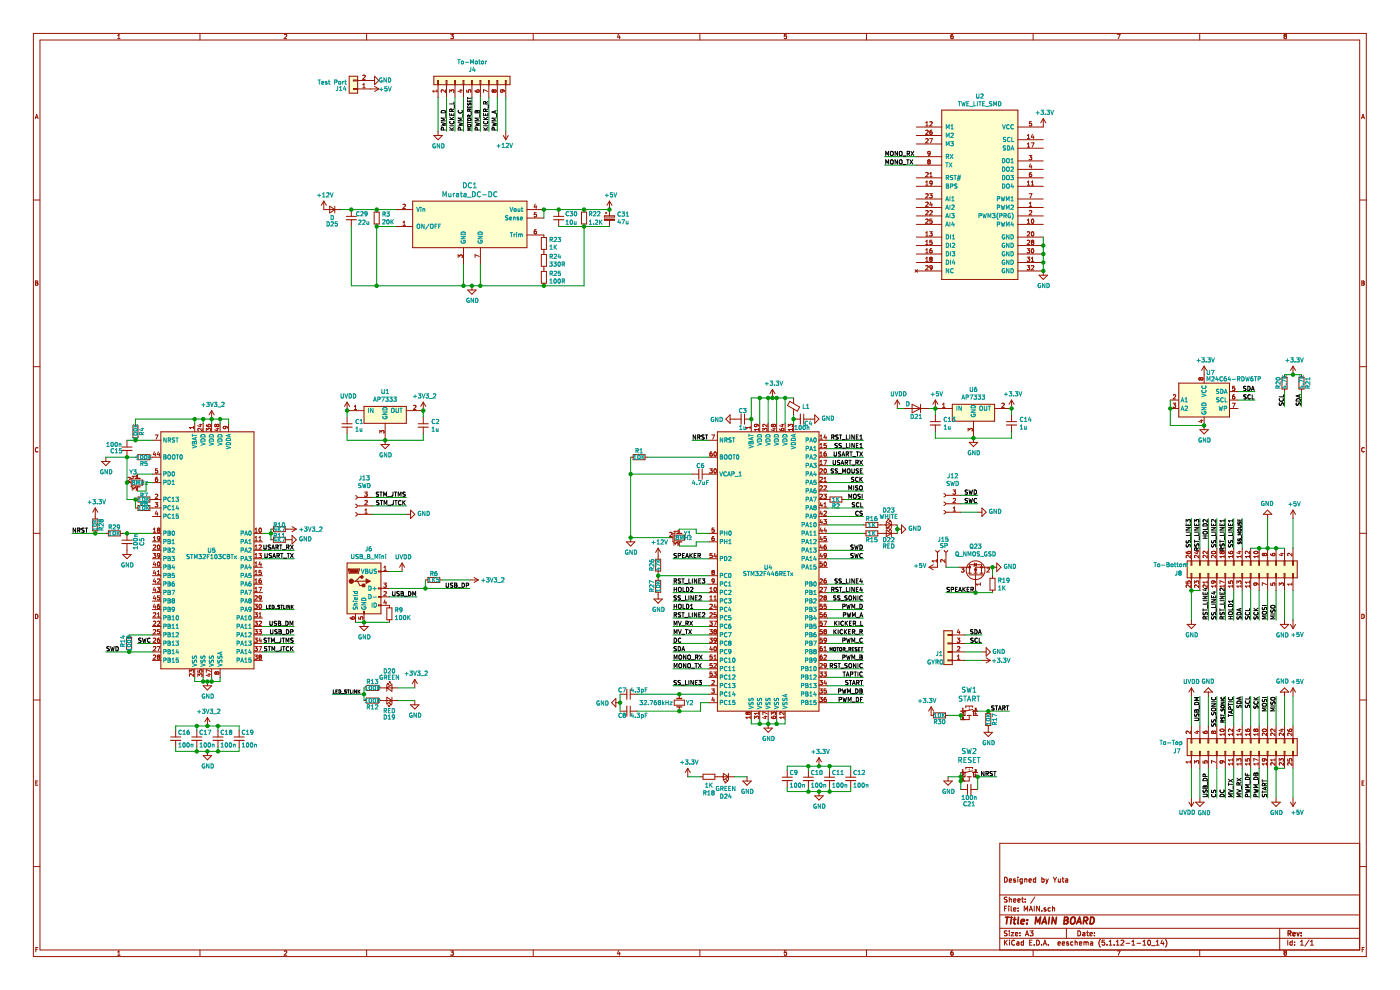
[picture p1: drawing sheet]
<svg xmlns="http://www.w3.org/2000/svg" width="297mm" height="210mm" viewBox="0 0 297 210" stroke-linecap="round" stroke-linejoin="round" font-family="sans-serif">
<path d="M0 0h296.9v210h-296.9z" fill-rule="evenodd" fill="#fff" stroke="#fff" stroke-width=".21"/>
<g fill="none" stroke="#981200" stroke-width=".21">
<path d="M7.1 7.1h282.8v195.8h-282.8zM8.5 8.5h280v193h-280zM25 8.2h.5M25 7.5l.2-.2v.9M42.4 7.1v1.4M60.3 7.4l.4-.1 .1 .2-.5 .7h.5M74.1 16.2h1.8v3.6h-1.8zM75.9 17.1h3.6M75.9 18.9h4.5M75.9 17h-.9v.2h.9M75.9 18.8h-.9v.2h.9M77 18l.2-.3v.9"/>
<path d="M77 18.6h.5M77 16l.3-.1 .2 .3-.6 .6h.6M77.8 7.1v1.4M79.5 16.2l.9 .9-.9 .9zM79.5 18.3l.9 .6M80.4 18.9l-.9 .5M92 16.2h16.2v1.8h-16.2zM92.7 19v.6M92.7 19.3h-.9l.3 .3M92.8 18v-.9h.2v.9M92.9 18v2.7M94.5 19v.6l-.7-.6-.2 .2 .1 .4"/>
<path d="M94.6 18v-.9h.2v.9M94.7 18v2.7M95.4 19.6v-.6l.3 .4 .1-.3 .3-.1 .2 .2-.1 .4M95.6 7.3h.6l-.3 .3 .2 .1v.4h-.5M96.4 18v-.9h.2v.9M96.5 18v2.7M97.5 19.1h.6M97.8 19v.6l-.6-.2M98.2 18v-.9h.2v.9M98.3 18v2.7M99 19.1v.4l.4 .1-.1-.4 .4-.2 .2 .2-.1 .4M100 18v-.9h.2v.9"/>
<path d="M100.1 18v2.7M100.8 19.1l.1 .3 .3 .2 .4-.1v-.4h-.4l-.1 .3 .2 .2M101.8 18v-.9h.2v.9M101.9 18v2.7M103.5 19.4l-.9-.4v.6M103.6 18v-.9h.2v.9M103.7 18v2.7M104.8 19.2l-.2-.2-.2 .2 .2 .4 .2-.2M104.8 19.2l.1-.2 .4 .2-.2 .4-.3-.2M104.8 19.2v.2M105.4 18v-.9h.2v.9M105.5 18v2.7"/>
<path d="M106.6 19l.1 .5h-.4l-.1-.3 .1-.2 .7 .2 .1 .3M107.2 18v-.9h.2v.9M107.3 18v2.7M113.1 7.1v1.4M131.2 7.2l-.2 .7h.6M131.5 7.6v.6M148.5 7.1v1.4M166.8 7.3h-.4v.4h.4v.4h-.4M183.8 7.1v1.4M202.1 7.3l-.3 .2-.1 .5 .2 .2 .3-.1-.1-.4-.2-.1-.2 .2M219.2 7.1v1.4M237 7.3h.6l-.4 .9"/>
<path d="M254.5 7.1v1.4M272.6 7.7l-.2 .1 .2 .4 .3-.1v-.3M272.6 7.7l-.2-.2 .2-.2 .3 .1-.1 .3M272.6 7.7h.2M272.8 7.7h.1M272.8 7.7l.1 .1M7.5 25.2l.3-.9 .3 .9M7.5 24.9h.5M92 28.7h1.8l-.9 .9zM92.9 27.8v.9M106.8 28.7l.5 .9M107.3 27.8v1.8"/>
<path d="M107.8 28.7l-.5 .9M194.4 39.5h5.4M194.4 26.9h5.4M194.4 37.7h5.4M194.4 28.7h5.4M194.4 30.5h5.4M194.4 35h5.4M194.4 33.2h5.4M196.4 39.3h.5M196.4 26.7h.5M196.4 26.1l.3-.3v.9M196.4 38.6l.3-.2v.9"/>
<path d="M196.4 29.5l.3-.1 .2 .3-.6 .6h.6M196.4 36.7l.3-.1 .2 .2-.6 .7h.6M196.4 27.7l.3-.1 .2 .3-.6 .6h.6M196.8 34.1l.2-.2 .3 .2M196.8 34.1l.2 .2M196.8 34.1h.1M197 34.3l-.2 .2 .2 .3 .3-.2-.1-.3M197 34.3h.2M197.2 29.4h.6l-.4 .9M197.2 25.9l.4-.1 .2 .3-.6 .6h.6M197.2 37.5h.6M197.2 36.8l.3-.2v.9"/>
<path d="M197.3 32.5l-.4 .1v-.4l.3-.1 .1 .2-.1 .6-.3 .1M197.3 34.1h.1M197.3 34.1l-.1 .2M197.7 27.6l-.3 .1-.2 .3 .1 .4 .4 .1v-.5h-.3l-.2 .1M197.8 38.8l-.5 .1v-.4l.3-.1 .2 .2-.1 .5-.4 .2M199.8 23.4h16.1v35.9h-16.1zM215.9 39.5h5.4M215.9 29.6h5.4M215.9 31.4h5.4M215.9 37.7h5.4M215.9 34.1h5.4M215.9 35.9h5.4"/>
<path d="M217.9 28.8l.3-.3v.9M217.9 30.6l.3-.3v.9M217.9 38.6l.3-.2v.9M217.9 39.3h.6M217.9 29.4h.6M217.9 31.2h.6M218.3 33h.6l-.3 .3 .2 .1 .1 .3-.2 .2-.4-.1M218.6 34.8l-.2 .6h.5M218.8 30.3h.6l-.4 .9M218.8 35.1v.6M218.8 39.3h.5M218.8 38.6l.2-.2v.9"/>
<path d="M218.8 36.6h-.2a.56 .56 0 0 0-.1 .9h.3l.1-.4-.2-.2-.3 .2M218.8 25.8h-.4v.4h.3l.2 .4-.2 .1-.3-.1M219 28.5l-.2 .6h.6M219.2 28.8v.6M221.3 25.2v1.7h-5.4M221.3 25.2l-.5 .9M221.3 25.2l.6 .9M288.8 25.2l.4-.9 .3 .9M288.9 24.9h.5M7.1 42.4h1.4M7.5 59.6l.5 .2-.2 .2 .2 .2-.1 .3h-.4zM68.7 42.7v1.8h3.6"/>
<path d="M68.7 42.7l-.5 .9M68.7 42.7l.5 .9M69.9 43.7l1.1 .8-1.1 .7zM71 43.7v1.5M74.5 44.5v1.4M74.5 46.6v1.4M79.4 45h1.1v2.5h-1.1zM79.9 44.5v.5M79.9 47.5v.5M84 48h3.5M84 44.5h3.5M85.5 43.4l.3-.1 .2 .3-.6 .6h.6"/>
<path d="M85.5 47.8h.5M85.5 47.2l.3-.3v.9M87.5 42.7h24.3v9.8h-24.3zM97.2 54.6v-.5l.3 .3 .1-.3h.3l.2 .1-.1 .4M98.3 52.5v3.6M101.7 54.4l-.9-.4v.6M101.9 52.5v3.6M111.8 44.5h3.6M111.8 46.3h3.6M111.8 49.8h3.6v.6M113.5 43.3l-.2 .6h.6M113.7 43.6v.6"/>
<path d="M113.7 48.7h-.1a.56 .56 0 0 0-.1 .9h.2l.1-.4-.1-.1-.4 .1M113.8 45.1h-.4l-.1 .5 .4-.1 .1 .4-.1 .1-.4-.1M114.8 50.4h1.1v2.5h-1.1zM114.8 54h1.1v2.5h-1.1zM114.8 57.6h1.1v2.5h-1.1zM115.4 52.9v1.1M115.4 56.5v1.1M118.5 44.5v1.4M118.5 46.6v1.4M123.4 45h1v2.5h-1zM123.9 44.5v.5M123.9 47.5v.5"/>
<path d="M128.2 45.8h2.2v.2h-2.2zM128.4 45.2h.4M128.6 45v.4M129.3 42.7v3.1M129.3 46.7v1.3M129.3 42.7l-.5 .9M129.3 42.7l.5 .9M194.1 57.2l.6 .5M194.4 44h5.4M194.4 47.6h5.4M194.4 50.3h5.4M194.4 52.1h5.4"/>
<path d="M194.4 53.9h5.4M194.4 55.7h5.4M194.4 45.8h5.4M194.4 42.2h5.4M194.4 57.5h5.4M194.7 57.2l-.6 .5M196.4 43l.3-.1 .2 .2-.6 .7h.6M196.4 46.6l.3-.1 .2 .2-.6 .7h.6M196.4 49.4l.3-.2v.9M196.4 51.2l.3-.2v.9M196.4 53l.3-.2v.9M196.4 54.8l.3-.3v.9"/>
<path d="M196.4 50.1h.5M196.4 51.9h.5M196.4 53.7h.5M196.4 55.4h.5M196.4 44.8l.3-.1 .2 .2-.6 .7h.6M196.4 41.2l.3-.1 .2 .2-.6 .7h.6M196.4 56.4l.3-.1 .2 .3-.6 .6h.6M197.2 41.1h.6l-.3 .3 .2 .1 .1 .3-.2 .2-.4-.1M197.2 49.2h.6l-.3 .3 .2 .1 .1 .3-.2 .2-.4-.1M197.2 44.8l.4-.1 .2 .2-.6 .7h.6M197.4 54.9l-.2 .2 .2 .3 .4-.1-.2-.4M197.4 54.9l-.2-.1 .2-.3 .4 .2-.2 .2"/>
<path d="M197.4 54.9h.2M197.5 42.8l-.3 .7h.6M197.7 52.8h-.3l-.2 .3 .1 .5h.4v-.5h-.3l-.2 .2M197.7 43.2v.6M197.7 46.5h-.4l-.1 .4 .4-.1 .2 .4-.2 .2-.4-.1M197.7 51h-.4l-.1 .4 .4-.1 .2 .4-.2 .2-.4-.1M197.8 56.7l-.5 .2v-.5l.3-.1 .2 .2-.1 .5-.4 .2M215.9 44h5.4M215.9 47.6h5.4M215.9 50.3h5.4M215.9 52.1h5.4M215.9 53.9h5.4"/>
<path d="M215.9 55.7h5.4M215.9 45.8h5.4M215.9 42.2h5.4M215.9 57.5h5.4v.9M217.9 52.8h.6l-.4 .3 .3 .1v.4h-.5M217.9 54.5h.6l-.4 .4 .3 .1v.4h-.5M217.9 56.3h.6l-.4 .4 .3 .1v.4h-.5M217.9 49.3l.4-.1 .2 .2-.6 .7h.6M217.9 51h.4l.2 .2-.6 .7h.6M217.9 47.4h.6M217.9 46.7l.3-.2v.9M218.3 41.1h.6l-.4 .9"/>
<path d="M218.4 43.8h.5M218.4 43.1l.2-.2v.9M218.4 44.8l.3-.1 .2 .2-.6 .7h.6M218.8 56.4l.3-.1 .2 .3-.5 .6h.5M218.8 54.8l.2-.3v.9M218.8 55.4h.5M218.9 46.6l.1-.1a.44 .44 0 0 1 .3 .4 .44 .44 0 0 1-.4 .4l-.1-.3zM218.9 49.3l.1-.1a.44 .44 0 0 1 .3 .4 .44 .44 0 0 1-.4 .4l-.1-.3zM218.9 52.8h.1a.44 .44 0 0 1 .3 .4 .44 .44 0 0 1-.4 .4l-.1-.3zM219 51.4l-.2 .1 .2 .4 .3-.2-.2-.3M219 51.4h.1M219.2 51.3l-.1 .1"/>
<path d="M219.3 51.3v-.3h-.3l-.2 .1 .2 .3M219.3 51.3h-.1M220.4 58.4h1.8l-.9 .9zM288.5 42.4h1.4M288.9 59.6l.5 .2-.2 .2 .2 .2-.1 .3h-.4zM7.1 77.8h1.4M7.5 60h.3M99.2 61.5h1.8l-.9 .9zM100.1 60.6v.9M115.4 60.1v.5M255.4 77.7v3.6M255.4 77.7l-.5 .9"/>
<path d="M255.4 77.7l.6 .9M272.5 79.5v.5M274.3 77.7v1.8M274.3 77.7l-.5 .9M274.3 77.7l.5 .9M276.1 79.5v.5M288.5 77.8h1.4M288.9 60h.3M8 95a.41 .41 0 0 0-.5 .4 .41 .41 0 0 0 .5 .4M21.6 97.9h1.7l-.8 .9zM22.5 97v.9M26.9 93.4v1.4"/>
<path d="M26.9 95.5v1.5M28.2 90.3h1.1v2.6h-1.1zM28.7 97h.6M28.7 89.8v.5M28.7 92.9v.5M29.3 96.4h2.5v1.1h-2.5zM31.8 97h2.3M32.3 93.4h1.8M32.7 95.8l-.2 .6h.6M32.9 92.3h.6l-.4 .9M33 96.2v.5M33.4 99.4h-.4v.5l.3-.1 .2 .4-.2 .1h-.3"/>
<path d="M33.6 95.8l-.2 .6h.5M33.8 96.2v.5M34.1 91.6h19.8v50.3h-19.8zM41.1 90.7h-.9l.2 .2M41.1 90.4v.5M41.3 89.8v1.8M42.3 90.1h.6M42.6 90v.5l-.7-.2M42.9 90.9v.5l-.7-.5-.2 .1 .1 .4M43.1 89.8v1.8M43.8 90.1l.1 .3 .3 .1h.4v-.4h-.4l-.1 .2 .2 .2M43.8 91.4v-.5l.3 .3 .1-.3h.4v.5"/>
<path d="M44.9 87.1l-.5 .9M44.9 87.1v1.8M44.9 89.8v1.8M44.9 87.1l.5 .9M45.9 90.9h.6M46 90.2l-.2-.2-.2 .2 .1 .3 .3-.2M46 90.2l.1-.2 .4 .2-.2 .3-.3-.2M46 90.2v.1M46.2 90.8v.6l-.7-.2M46.7 89.8v1.8M47.8 90.4l.1 .5h-.5v-.3l.1-.2 .7 .2 .1 .3M48.5 89.8v1.8"/>
<path d="M73.6 85.3l-.5 .9M73.6 85.3v1.8h3.6M73.6 88.5v1.4M73.6 90.6v1.4M73.6 85.3l.6 .9M75.2 86.2l.2-.2v.9M75.2 86.9h.5M77.2 86.2h9v3.6h-9zM80.6 91.9v-.6l.3 .3 .1-.2 .3-.1 .2 .2-.1 .4M80.8 94.3h1.8l-.9 .9zM81.7 89.8v4.5M87.7 86.1l.4-.1 .1 .2-.5 .7h.5"/>
<path d="M89.8 85.3l-.5 .9M89.8 85.3v1.8h-3.6M89.8 88.5v1.4M89.8 90.6v1.4M89.8 85.3l.5 .9M133.8 97h.5M134.3 96.4h2.5v1.1h-2.5zM136.8 97h.6M150.4 97h1.8M150.4 93.4h1.8M150.6 99.4h.5l-.3 .4 .3 .1v.4h-.5M151 92.3h.6l-.4 .9"/>
<path d="M151 95.9h-.1a.56 .56 0 0 0-.1 .8h.3v-.4l-.3-.1-.2 .2M151.5 95.9h.2a.44 .44 0 0 1 .3 .4 .44 .44 0 0 1-.4 .4l-.1-.3zM151.5 99.5l.2-.1a.44 .44 0 0 1 .3 .5 .44 .44 0 0 1-.4 .4l-.1-.3zM152.2 91.6h21.5v59.3h-21.5zM154.9 88.9h2.3M154.9 88v1.8l-.9-.9zM157.9 88.9h1.5M159.1 90.7h-.9l.3 .2M159.1 90.4v.5M159.4 89.8v1.8M160.4 90l.2 .4-.5 .1-.1-.3 .2-.2 .5 .1 .2 .3M160.9 91.1h-.9l.3 .3"/>
<path d="M160.9 90.9v.5M161.2 89.8v1.8M161.8 91.4v-.5l.4 .3 .1-.3h.3v.5M162.7 90v.6l-.6-.6-.3 .2 .1 .3M163 89.8v1.8M163.8 90l-.2 .2 .2 .3M163.8 90h.1M163.8 90.5h.1M163.8 90l.2 .2M163.9 82.6l-.6 .9M163.9 82.6v1.8M163.9 82.6l.5 .9"/>
<path d="M163.9 90.9h.6M164 90.2l.2-.2 .3 .2-.1 .3-.4-.2M164 90.3l-.2 .2M164 90.2v.1M164.2 90.8v.6l-.6-.2M164.8 89.8v1.8M165.4 90.9v.2a.56 .56 0 0 0 .9 .1l-.1-.3h-.3l-.1 .3 .1 .2M165.7 90.1h.6M166 90v.5l-.6-.2M166.6 89.8v1.8M167.2 90.6v-.6l.4 .3 .1-.2 .3-.1 .1 .2-.1 .4M167.6 85.1l2 1.3-.5 .8-2-1.2z"/>
<path d="M168.1 90.9v.5M168.1 91.1h-.9l.3 .3M168.4 84.4v1.2M168.4 86.8v1.2M168.4 89.8v1.8M168.4 88.9h1.4M170.5 88.9h2.3M172.8 88l.9 .9-.9 .9zM173.7 97h1.8M173.7 93.4h1.8M173.7 95.2h1.8M173.7 98.8h1.8"/>
<path d="M173.9 95h.6M173.9 99.5l.4-.1 .2 .3-.6 .6h.6M173.9 93.2h.6M173.9 92.5l.3-.2v.9M173.9 94.3l.3-.2v.9M173.9 96.1l.3-.2v.8M173.9 97.9l.3-.3v.9M173.9 96.7h.6M173.9 98.5h.6M174.8 97.6h.6l-.4 .9M174.9 99.5l.1-.1a.44 .44 0 0 1 .3 .5 .44 .44 0 0 1-.4 .4l-.1-.3zM175 92.2l-.2 .7h.6"/>
<path d="M175.2 95.9h-.3l-.1 .3v.5h.4v-.5h-.2l-.2 .2M175.2 92.6v.6M175.3 94.1h-.5v.4l.3-.1 .2 .4-.2 .2-.3-.1M190.4 84.9l-.6 .9M190.4 84.9v1.8M190.4 84.9l.5 .9M191.7 86.7h5.4M193.5 85.8l1.8 .9-1.8 .9zM195.3 85.8v1.8M198.4 84.9l-.5 .9M198.4 84.9v1.8h3.6M198.4 88v1.4"/>
<path d="M198.4 90.2v1.4M198.4 84.9l.6 .9M200 85.8l.2-.3v.9M200 86.4h.5M202 85.8h9v3.6h-9zM205.4 91.4v-.5l.3 .3 .1-.3h.3l.2 .2-.1 .3M205.6 93.8h1.8l-.9 .9zM206.5 89.4v4.4M212.5 85.6l.4-.1 .1 .3-.5 .6h.5M214.6 84.9v1.8h-3.6M214.6 88v1.4M214.6 90.2v1.4"/>
<path d="M214.6 84.9l-.5 .9M214.6 84.9l.5 .9M248.3 86.7h1.8M248.3 84.9h1.8M248.9 85.5h.5l-.3 .4 .3 .1v.3l-.2 .1-.3-.1M248.9 83.8l.3-.1 .2 .3-.5 .6h.5M250.1 81.3h10.7v7.2h-10.7zM254.5 80.1l-.2 .2 .2 .3M254.5 80.6h.1M254.5 80.1h.1M254.5 80.1l.2 .2M254.5 91.1h1.8l-.9 .9z"/>
<path d="M254.6 89.2h.6M254.7 80.3l.2-.2 .3 .2-.1 .3-.4-.2M254.7 80.4l-.2 .2M254.7 80.3v.1M254.9 89v.6l-.6-.2M255.4 88.5v2.6M260.8 86.7h1.8M260.8 84.9h1.8M260.8 83.1h1.8M261.4 85.5h.6l-.4 .9M261.9 83.7h-.2a.56 .56 0 0 0-.1 .9h.3l.1-.3-.2-.2-.3 .2M261.9 81.9h-.4v.5l.3-.1 .2 .4-.2 .1-.3-.1"/>
<path d="M272 80h1v2.5h-1zM272.5 82.5v.6M275.6 80h1v2.5h-1zM276.1 82.5v.6M289.4 95a.41 .41 0 0 0-.5 .4 .41 .41 0 0 0 .5 .4M7.1 113.1h1.4M19.7 110.1h1v2.5h-1zM20.2 107.8l-.5 .9M20.2 107.8v2.3M20.2 112.6v.5M20.2 107.8l.5 .9M22.5 113.1h.5"/>
<path d="M23 112.6h2.5v1.1h-2.5zM25.5 113.1h.5M26 117.6h1.8l-.9 .9zM26.9 113.1v1.5M26.9 115.3v2.3M26.9 102.4h.9M27.1 101.3l.4-.1 .1 .3-.5 .6h.5M28.1 104v-.6l.3 .4 .1-.3 .3-.1 .2 .2-.1 .4M28.1 101.8h2.2v1.1h-2.2zM28.3 101.5h-.5v1.8h.5M28.7 106h.6M28.7 107.8h.6"/>
<path d="M29 100.8v.5M29 101h-.9l.2 .3M29.2 100.6v.9M29.2 103.3v.9M29.3 107.2h2.5v1.1h-2.5zM29.3 105.4h2.5v1.1h-2.5zM31.8 106h2.3M31.8 107.8h2.3M32.3 113.1h1.8M32.3 100.6h1.8M32.3 114.9h1.8M32.3 102.4h1.8"/>
<path d="M32.3 109.6h1.8M32.3 116.7h1.8M32.3 118.5h1.8M32.5 117.4h.5l-.3 .3 .3 .1v.4h-.5M32.5 112.9h.5M32.5 114.7h.5M32.5 115.7l.4-.1 .1 .3-.5 .6h.5M32.5 112.3l.3-.3v.9M32.5 114.1l.3-.3v.9M32.7 119.2l-.2 .6h.6M32.9 106.6h.6l-.3 .4 .2 .1 .1 .3-.2 .1-.4-.1M33 119.5v.6"/>
<path d="M33.2 108.4l-.2 .6h.5M33.4 101.2h-.2a.56 .56 0 0 0-.1 .9h.3l.1-.3-.2-.2-.3 .2M33.4 104.9h-.4M33.4 108.7v.6M33.4 104.9h.1M33.4 104.9v.3l-.5 .5h.6M33.5 115.7l.1-.1a.44 .44 0 0 1 .3 .5 .44 .44 0 0 1-.4 .4l-.1-.3zM33.5 119.3l.1-.1a.44 .44 0 0 1 .3 .5 .44 .44 0 0 1-.4 .4l-.1-.3zM33.6 112.4l-.2 .2 .2 .3 .3-.2-.2-.3M33.6 112.4h.1M33.8 117.5h-.4v.3l.2 .2 .3-.2M33.8 112.4h-.1"/>
<path d="M33.8 117.5h.1M33.9 117.5v.6l-.4 .2M33.9 112.3v-.2l-.3-.1-.2 .2 .2 .2M33.9 112.3l-.1 .1M33.9 114.2l-.4 .1-.1-.4 .3-.1 .2 .2v.5l-.4 .2M53.9 113.1h1.8M53.9 114.9h1.8M53.9 116.7h1.8M53.9 118.5h1.8M54.1 112.9h.5M54.1 114.7h.5M54.1 116.5h.5"/>
<path d="M54.1 118.3h.5M54.1 112.3l.2-.3v.9M54.1 114.1l.2-.3v.9M54.1 115.9l.2-.3v.9M54.1 117.7l.2-.3v.9M54.1 119.4l.2-.2v.9M54.9 117.4h.6l-.3 .3 .2 .1 .1 .3-.2 .2-.4-.1M54.9 114.7h.6M54.9 115.7l.4-.1 .2 .3-.6 .6h.6M54.9 114.1l.3-.3v.9M55 112.1l.2-.1a.44 .44 0 0 1 .3 .5 .44 .44 0 0 1-.4 .4l-.2-.3zM55.2 119.2l-.3 .6h.6"/>
<path d="M55.4 119.5v.6M57.5 112.2h.5M57.5 114.5h.5M58 111.7h2.5v1.1h-2.5zM58 114h2.5v1h-2.5zM60.5 112.2h2.4M60.5 114.5h1.5M62 113.6l.9 .9-.9 .9zM62 111.7l.9 .5M62.9 112.2l-.9 .6M73.6 119.4h7.2v10.8h-7.2zM75.4 105.2a.36 .36 0 0 1 .4 .3 .36 .36 0 0 1-.4 .4"/>
<path d="M75.4 106.9a.36 .36 0 0 1 .4 .4 .36 .36 0 0 1-.4 .4M75.4 108.7a.36 .36 0 0 1 .4 .4 .36 .36 0 0 1-.4 .4M75.8 109.1h3.2M75.8 105.5h3.2M75.8 107.3h3.2M77.4 104.4h.5l-.3 .3 .2 .1M77.4 108.9h.5M77.4 108.2l.3-.2v.9M77.4 106.3l.3-.1 .2 .2-.5 .7h.5M77.8 104.8h.1M77.9 104.8l-.1 .4h-.4M85.3 119.4l-.5 .9"/>
<path d="M85.3 119.4v1.8M85.3 119.4l.5 .9M86.2 109.1h.9M87.1 108.2l.9 .9-.9 .9zM132.9 114.9h1.8l-.9 .9zM133.8 114v.9M139.1 118.6h1.1v2.5h-1.1zM139.6 116.3l-.5 .9M139.6 116.3v2.3M139.6 116.3l.6 .9M141.9 114h.9M142 113l.4-.1 .2 .3-.6 .6h.6"/>
<path d="M143 115.7v-.6l.3 .3 .1-.2 .3-.1 .2 .2-.1 .4M143 113.5h2.2v1.1h-2.2zM143.2 113.1h-.4v1.8h.4M143.9 112.4v.5M143.9 112.7h-.9l.2 .2M144.1 112.2v.9M144.1 114.9v.9M146.8 100.6h1.4M149 100.6h3.2M150.4 113.1h1.8M150.4 114.9h1.8M150.4 118.5h1.8"/>
<path d="M151.1 117.4h-.5v.4h.5v.4h-.5M151.5 113.8h-.2a.56 .56 0 0 0-.1 .9h.3v-.4l-.1-.2-.4 .2M151.5 112h-.4l-.1 .4h.4l.1 .3-.1 .2-.4-.1M151.7 117.4l-.2 .6h.5M151.9 117.7v.6M173.7 113.1h1.8M173.7 100.6h1.8M173.7 114.9h1.8M173.7 102.4h1.8M173.7 104.2h1.8M173.7 106h2.4M173.7 107.8h1.8"/>
<path d="M173.7 109.6h1.8M173.7 111.3h1.8M173.7 116.7h1.8M173.7 118.5h1.8M173.9 101.3l.4-.1 .2 .3-.6 .6h.6M173.9 103.1l.4-.1 .2 .3-.6 .6h.6M173.9 104.9l.4-.1 .2 .3-.6 .6h.6M174.2 112l-.3 .6h.6M174.2 106.6l-.3 .6h.6M174.2 108.4l-.3 .6h.6M174.2 110.2l-.3 .6h.6M174.2 113.8l-.3 .6h.6"/>
<path d="M174.2 115.6l-.3 .6h.6M174.2 117.4l-.3 .6h.6M174.4 106.9v.6M174.4 108.7v.6M174.4 110.5v.6M174.4 112.3v.6M174.4 114.1v.6M174.4 115.9v.6M174.4 117.7v.6M174.4 119.2h-.4l-.1 .4h.5v.4h-.5M174.8 104.8h.5l-.3 .4 .3 .1v.3l-.2 .1-.3-.1M174.8 110.2h.5l-.3 .4h.3v.4l-.2 .1-.3-.1"/>
<path d="M174.8 103.1l.3-.1 .2 .3-.5 .6h.5M174.8 108.5l.3-.1 .2 .3-.5 .6h.5M174.8 102.1h.5M174.8 101.5l.3-.3v.9M174.8 106.9l.3-.3v.9M174.8 107.5h.5M174.9 119.3l.1-.1a.44 .44 0 0 1 .3 .5 .44 .44 0 0 1-.4 .4l-.1-.3zM175 112l-.2 .6h.6M175.2 112.3v.6M175.2 115.6l-.3 .1-.1 .3v.4l.4 .1v-.5l-.2-.1-.2 .2M175.3 113.8h-.5v.4l.3-.1 .2 .4-.2 .2-.3-.1M175.3 117.8l-.4 .1-.1-.4 .3-.1 .2 .2v.5l-.4 .2"/>
<path d="M176.1 105.4h2.5v1.1h-2.5zM178.6 106h.5M183.2 113.1h.5M183.2 111.3h.5M183.7 112.6h2.5v1.1h-2.5zM183.7 110.8h2.5v1.1h-2.5zM186.2 113.1h4.2M186.2 111.3h4.2M188 110.6l1.1 .7-1.1 .8zM188 112.4l1.1 .7-1.1 .8zM188.4 110.1h.2M188.4 111.9h.2"/>
<path d="M188.6 110.1l-.4 .4M188.6 110.1v.2M188.6 111.9v.2M188.6 111.9l-.4 .3M188.7 112.2h.2M188.7 110.5h.2M188.9 110.5l-.3 .3M188.9 110.5v.1M188.9 112.2v.2M188.9 112.2l-.3 .4M189.1 110.6v1.5M189.1 112.4v1.5"/>
<path d="M190.4 112.2h.8M191.2 111.3l.9 .9-.9 .9zM198 119.8l-.9 .5M198.5 116.7a.36 .36 0 0 0 .4 .4 .36 .36 0 0 0 .3-.4M198.6 119h-.9l.3 .2M198.6 118.7v.5M198.9 117.1v3.2h-1.8M200.2 104.7a.36 .36 0 0 1 .4 .4 .36 .36 0 0 1-.4 .3M200.2 106.5a.36 .36 0 0 1 .4 .4 .36 .36 0 0 1-.4 .3M200.2 108.3a.36 .36 0 0 1 .4 .4 .36 .36 0 0 1-.4 .3M200.3 116.7a.36 .36 0 0 0 .4 .4 .36 .36 0 0 0 .3-.4M200.4 118.7v.6l-.6-.6-.3 .2 .1 .3"/>
<path d="M200.6 105.1h3.2M200.6 106.9h3.2M200.6 108.7h3.2M200.7 117.1v3.2M202.2 103.9h.5l-.3 .4 .3 .1v.3l-.2 .1-.3-.1M202.2 108.4h.5M202.2 107.8l.3-.3v.9M202.6 105.8h.1M202.6 105.8h-.4M202.7 105.8v.3l-.5 .5h.5M206.7 119.8l.4-.3v.6zM206.8 119.4l-.2 .7"/>
<path d="M207.4 108.7h.9M208.3 107.8l.9 .9-.9 .9zM211.5 119.4l.8 .9-.8 .9zM251.9 119h23.3v3.6h-23.3zM252 117v.3l.1 .2M252.1 117h.4l-.1 .4h-.6l-.2-.4M252.1 117h-.1M252.5 117.8v.6l-.6-.6-.3 .2 .1 .3M252.7 119v.9h.1v-.9M252.8 116.3v2.7M253.7 117h.6M254 116.9v.6l-.6-.3"/>
<path d="M254.3 117.8v.6l-.6-.6-.3 .2 .1 .3M254.5 119v.9h.1v-.9M254.5 116.3v2.7M256.1 116.9v.6l-.6-.6-.3 .2 .1 .4M256.1 117.8v.6l-.6-.6-.3 .2 .1 .3M256.3 119v.9h.1v-.9M256.3 116.3v2.7M257.1 117a.43 .43 0 0 1 .5-.1 .43 .43 0 0 1 .3 .4 .53 .53 0 0 1-.9-.2zM257.9 117.8v.6l-.6-.6-.3 .2 .1 .3M258 119v.9h.2v-.9M258.1 116.3v2.7M258.9 117v.4l.3-.1"/>
<path d="M258.9 117h.2M258.9 117h.1M259.1 117h.1M259.1 117l.1 .1M259.2 117.1l.2-.2 .3 .2-.2 .4-.3-.2M259.2 117.1v.2M259.7 118h-.9l.3 .3M259.7 117.8v.5M259.8 119v.9h.2v-.9M259.9 116.3v2.7M260.6 117l.1 .3 .3 .2 .4-.1 .1-.4h-.5l-.1 .3 .2 .2M261.5 118h-.9l.3 .3"/>
<path d="M261.5 117.8v.5M261.6 119v.9h.2v-.9M261.7 116.3v2.7M262.7 117h.6M263 116.9v.6l-.6-.3M263.3 118h-.9l.2 .3M263.3 117.8v.5M263.4 119v.9h.2v-.9M263.5 116.3v2.7M265.1 118h-.9l.2 .3M265.1 116.9v.6l-.7-.6-.2 .2 .1 .4M265.1 117.8v.5"/>
<path d="M265.2 119v.9h.2v-.9M265.3 116.3v2.7M266.1 117a.43 .43 0 0 1 .5-.1 .43 .43 0 0 1 .2 .4 .53 .53 0 0 1-.8-.2zM266.9 117.8v.5M266.9 118h-.9l.2 .3M267 119v.9h.2v-.9M267.1 116.3v2.7M268 109.1l.9-.9 .9 .9zM268.2 117.5l-.2-.1-.2 .1 .2 .4 .2-.2M268.2 117.5l.1-.1 .4 .1-.2 .4-.3-.2M268.2 117.5v.2M268.8 119v.9h.2v-.9"/>
<path d="M268.9 109.1v.9M268.9 116.3v2.7M269.6 117.5l.1 .3 .3 .1 .4-.1v-.3h-.4l-.1 .2 .2 .2M270.6 119v.9h.2v-.9M270.7 116.3v2.7M271.7 117.5h.6M272 117.3v.6l-.7-.2M272.4 119v.9h.2v-.9M272.5 116.3v2.7M274.1 117.4v.5l-.7-.5-.2 .1 .1 .4M274.2 119v.9h.2v-.9M274.3 108.2v1.8"/>
<path d="M274.3 116.3v2.7M274.3 108.2l-.5 .9M274.3 108.2l.5 .9M288.5 113.1h1.4M7.5 130.3a.46 .46 0 0 1 .6 .5 .46 .46 0 0 1-.6 .4zM26.9 135.2h1v2.5h-1zM27.4 134.7v.5M27.4 137.7v.6M32.3 138.3h1.8M32.3 136.5h1.8M32.3 134.7h1.8M32.3 123.9h1.8"/>
<path d="M32.3 120.3h1.8M32.3 125.7h1.8M32.3 127.5h1.8M32.3 129.3h1.8M32.3 131.1h1.8M32.3 132.9h1.8M32.3 122.1h1.8M32.5 139l.4-.1 .1 .3-.5 .6h.5M32.5 137.2h.4l.1 .2-.5 .7h.5M32.5 135.4h.4l.1 .2-.5 .7h.5M32.5 130.1l.4-.1 .1 .2-.5 .7h.5M32.5 131.9l.4-.1 .1 .2-.5 .7h.5"/>
<path d="M32.5 133.7l.4-.1 .1 .2-.5 .7h.5M32.7 128.1l-.2 .7h.6M32.7 122.8l-.2 .6h.6M32.7 121l-.2 .6h.6M32.7 124.5l-.2 .7h.6M32.7 126.3l-.2 .7h.6M33 121.3v.6M33 123.1v.6M33 124.9v.6M33 126.7v.6M33 128.5v.6M33.4 137.2h.5l-.3 .9"/>
<path d="M33.4 124.6h.5l-.3 .3 .3 .1v.3l-.2 .2-.3-.1M33.4 135.8v.3l.2 .2 .3-.2v-.3M33.4 130.9h.5M33.4 122.9l.3-.1 .2 .2-.5 .7h.5M33.4 131.9l.3-.1 .2 .2-.5 .7h.5M33.4 121.9h.5M33.4 121.2l.2-.2v.9M33.4 130.2l.2-.2v.9M33.4 134h.4M33.4 134h.1M33.4 135.8v.1M33.6 139.3l-.2 .2 .2 .3 .3-.1-.2-.4"/>
<path d="M33.6 139.3h.1M33.8 135.4h-.3l-.1 .4M33.8 135.8h-.4M33.8 128.2l-.3 .1-.1 .3v.4h.4v-.4l-.2-.1-.2 .2M33.8 134h.1M33.8 135.8h.1M33.8 139.3h-.1M33.9 126.4h-.5v.4l.3-.1 .2 .4-.2 .2-.3-.1M33.9 133.6h-.5v.4M33.9 134l-.1 .4h-.4M33.9 139.3v-.3l-.3-.1-.2 .2 .2 .2M33.9 139.3h-.1"/>
<path d="M53.9 138.3h1.8M53.9 136.5h1.8M53.9 134.7h1.8M53.9 123.9h1.8M53.9 120.3h1.8M53.9 125.7h1.8M53.9 127.5h1.8M53.9 129.3h1.8M53.9 131.1h1.8M53.9 132.9h1.8M53.9 122.1h1.8M54 130h.6l-.3 .3 .3 .1v.4h-.6"/>
<path d="M54 138.9h.6l-.3 .4 .3 .1v.4h-.6M54 137.2h.6l-.3 .3 .3 .1v.4h-.6M54 135.4h.6l-.3 .3 .3 .1v.4h-.6M54 128.2h.6l-.3 .3 .3 .1v.4h-.6M54 131.8h.6l-.3 .3 .3 .1v.4h-.6M54 133.6h.6l-.3 .3 .3 .1v.4h-.6M54.1 125.5h.5M54.1 126.5l.3-.1 .2 .2-.6 .7h.6M54.1 123.7h.5M54.1 120.1h.5M54.1 121.9h.5M54.1 121.2l.2-.2v.9"/>
<path d="M54.1 123l.2-.2v.9M54.1 124.8l.2-.2v.9M54.9 137.2h.6l-.4 .9M54.9 124.6h.6l-.4 .9M54.9 133.6h.6l-.3 .3 .2 .1 .1 .3-.2 .2-.4-.1M54.9 130.9h.6M54.9 131.9l.4-.1 .2 .2-.6 .7h.6M54.9 130.2l.3-.2v.9M55.1 128.2h.1a.44 .44 0 0 1 .3 .4 .44 .44 0 0 1-.4 .4l-.2-.3zM55.1 128.2l-.1 .1M55.1 139.3l-.2 .2 .2 .3 .4-.1-.2-.4M55.1 139.3l-.2-.1 .2-.3 .4 .2-.2 .2"/>
<path d="M55.1 139.3h.2M55.2 135.3l-.3 .6h.6M55.4 122.8l-.3 .1-.2 .3 .1 .4h.4v-.4l-.3-.1-.2 .2M55.4 135.7v.6M55.4 121h-.4l-.1 .4 .4-.1 .2 .4-.2 .2-.4-.1M55.5 126.8l-.5 .1v-.4l.3-.1 .2 .2-.1 .5-.4 .2M73.9 120.7h2.3v.2l-.1 .7h-2zM74.3 130.9l.1 .3 .3 .2 .5-.1v-.4h-.5l-.1 .3 .2 .2M75 123.3h2.7M75.4 130.2v1.8M75.9 123.3l.4 .9h.9M76.1 130.9v.4l.4 .1-.1-.4 .4-.2 .2 .2-.1 .4"/>
<path d="M76.3 132.9h1.8l-.9 .9zM76.8 122.4h-.5l-.9 .9M77.1 130.2v-.5h.2v.5M77.2 130.2v2.7M80.8 128.3h-.5v.2h.5M80.8 124.7h-.5v.2h.5M80.8 126.5h-.5v.2h.5M80.8 121.1h-.5v.2h.5M80.8 121.2h1.8M80.8 126.6h1.8M80.8 124.8h1.8M80.8 128.4h1.8v.5"/>
<path d="M81.4 123.7h.6l-.3 .3 .2 .1M81.4 125.6l.4-.1 .2 .2-.6 .7h.6M81.4 121h.6M81.4 120.3l.3-.2v.9M81.7 127.2l-.3 .7h.6M81.9 124.1h.1M81.9 127.6v.6M81.9 124.1v.4h-.5M82.1 128.9h1v2.6h-1zM82.6 131.5v.5M90.2 123h.6M90.8 122.5h2.5v1.1h-2.5z"/>
<path d="M93.3 123h.5M99.7 123h1.8M100.6 122.5l.9 .5M101.5 123l-.9 .6M138.7 127.1h1.8l-.9 .9zM139.1 123.1h1.1v2.5h-1.1zM139.6 121.1v.6M139.6 122.6v.5M139.6 125.6v1.5M150.4 138.3h1.8M150.4 136.5h1.8M150.4 134.7h1.8"/>
<path d="M150.4 123.9h1.8M150.4 125.7h1.8M150.4 127.5h1.8M150.4 129.3h1.8M150.4 131.1h1.8M150.4 132.9h1.8M150.4 122.1h1.8M150.6 135.4h.5l-.3 .3 .3 .1v.4h-.5M150.6 131.8h.5l-.3 .3 .3 .1v.4h-.5M150.6 133.6h.5l-.3 .3 .3 .1v.4h-.5M150.6 125.5h.5M150.6 124.8l.3-.2v.9"/>
<path d="M150.6 126.6l.3-.2v.9M150.6 127.3h.5M150.6 128.3l.3-.1 .2 .2-.5 .7h.5M150.6 130.1l.3-.1 .2 .2-.5 .7h.5M150.8 137.1l-.2 .6h.6M151 121.2l.2-.2 .3 .2M151 121.2h.1M151 137.5v.6M151 121.2l.2 .2M151.1 138.9h-.5v.5h.5v.4h-.5M151.2 121.4l-.2 .1 .2 .4 .3-.2-.1-.3M151.2 121.4h.2"/>
<path d="M151.4 131.8h.6l-.4 .9M151.5 133.7l.1-.1 .4 .1M151.5 139.8h.5M151.5 133.7v.1M151.5 127.3h.5M151.5 126.6l.2-.2v.9M151.5 139.2l.2-.3v.9M151.5 133.8l.1 .2M151.5 137.2h.2a.44 .44 0 0 1 .3 .4 .44 .44 0 0 1-.4 .4l-.1-.3zM151.5 123.2l-.4 .1v-.4l.3-.1 .1 .2-.1 .6-.3 .1M151.5 121.2l-.1 .2M151.5 124.7l.2-.1a.44 .44 0 0 1 .3 .5 .44 .44 0 0 1-.4 .3l-.1-.3z"/>
<path d="M151.5 121.2h.1M151.6 134l-.1 .1 .1 .4 .4-.2-.2-.3M151.6 134h.2M151.7 128.1l-.2 .7h.5M151.9 128.5v.6M151.9 130h-.4v.4l.3-.1 .2 .4-.2 .2-.3-.1M152 135.8l-.5 .1v-.5h.3l.2 .1-.1 .5-.4 .3M152 133.7v.1M152 133.8l-.2 .2M173.7 138.3h1.8M173.7 136.5h1.8M173.7 134.7h1.8"/>
<path d="M173.7 123.9h1.8M173.7 120.3h1.8M173.7 125.7h1.8M173.7 127.5h1.8M173.7 129.3h1.8M173.7 131.1h1.8M173.7 132.9h1.8M173.9 124.7l.4-.1 .2 .2-.6 .7h.6M173.9 126.5l.4-.1 .2 .2-.6 .7h.6M173.9 122.9l.4-.1 .2 .2-.6 .7h.6M174.4 138.9h-.2a.56 .56 0 0 0-.1 .9h.3v-.4l-.3-.1-.2 .2M174.4 137.2h-.2a.56 .56 0 0 0-.1 .9l.3-.1v-.4l-.3-.1-.2 .2"/>
<path d="M174.4 130h-.4l-.1 .4h.5v.4h-.5M174.4 135.4h-.4l-.1 .4h.5v.4h-.5M174.4 128.2h-.4l-.1 .4h.5v.4h-.5M174.4 131.8h-.4l-.1 .4h.5v.4h-.5M174.4 133.6h-.4l-.1 .4h.5v.4h-.5M174.8 124.6h.6l-.4 .9M174.8 131.8h.6l-.4 .9M174.8 139l.3-.1 .2 .3-.5 .6h.5M174.8 138.1h.5M174.8 133.7v.1M174.8 137.4l.3-.2v.9M174.8 133.7l.2-.1 .3 .1"/>
<path d="M174.8 133.8l.2 .2M175 126.8l-.2 .1 .2 .4 .3-.2-.2-.3M175 126.8l-.2-.2 .2-.2 .3 .2-.2 .2M175 134l-.2 .1 .2 .4 .3-.2-.2-.3M175 126.8h.1M175 134h.1M175.2 130l-.3 .1-.1 .3v.4h.4v-.4l-.2-.1-.2 .2M175.2 122.8l-.3 .1-.1 .3v.4h.4v-.4l-.2-.1-.2 .2M175.3 128.2h-.5v.4l.3-.1 .2 .4-.2 .2-.3-.1M175.3 135.8l-.4 .1-.1-.5h.3l.2 .1v.5l-.4 .3M175.3 133.7v.1M175.3 133.8l-.2 .2"/>
<path d="M197.1 120.3l.9 .6M200.2 133.8h1.8v7.2h-1.8zM202 134.6h-.9v.2h.9M202 136.4h-.9v.2h.9M202 138.2h-.9v.2h.9M202 140h-.9v.2h.9M202 138.3h2.7M202 136.5h2.7M202 134.7h2.7M203.1 135.4h.5l-.3 .3 .2 .1M203.1 139.8h.5M203.1 139.2l.3-.3v.9"/>
<path d="M203.1 137.2h.3l.2 .2-.5 .7h.5M203.3 133.5l-.2 .7h.6M203.4 120.3h2.3M203.5 135.8h.1M203.5 133.9v.6M203.6 135.8l-.1 .4h-.4M204 120.5h.5l-.3 .3h.2M204.4 120.8l.1 .1M204.5 120.9l-.1 .4h-.4M205.3 121.6h.8M205.6 121.9h2.7M205.7 121.6v-1.8h2.5v1.8"/>
<path d="M206.6 121.6h.7M207 121.9v3.8M207.9 121.6h.7M208 123.9h-.9l.2 .3M208 123.6v.6M208.3 121.9h.1M208.3 138.3h.9M209.2 139.5l.9 .6M209.2 137.4l.9 .9-.9 .9zM209.4 120.5h.3l.2 .2-.6 .7h.6M210 122.7h1.1v2.5h-1.1zM210.6 122.1v.6"/>
<path d="M210.6 125.2v.5M211.5 120.3h-4.5v1.3M251.6 123.3v.4h.5l-.1-.3 .4-.2 .1 .2-.1 .3M251.9 132.4h1.7l-.8 .9zM252.5 124.1v.5l-.6-.5-.3 .2 .1 .3M252.7 122.6v-.9h.1v.9M252.8 122.6v2.7M252.8 131.5v.9M253.4 123.8v-.6l.4 .3v-.2l.4-.1 .1 .2-.1 .4M254.3 124.1v.5l-.6-.5-.3 .2 .1 .3M254.5 122.6v-.9h.1v.9M254.5 122.6v2.7"/>
<path d="M256.1 123.5h-.9l.3 .2M256.1 124.1v.5l-.6-.5-.3 .2 .1 .3M256.1 123.2v.5M256.3 122.6v-.9h.1v.9M256.3 122.6v2.7M257.4 123.2l.1 .4-.4 .1-.1-.3 .2-.2 .5 .1 .2 .3M257.9 124.3h-.9l.3 .3M257.9 124.1v.5M258 122.6v-.9h.2v.9M258.1 122.6v2.7M259.7 124.3h-.9l.3 .3M259.7 124.1v.5"/>
<path d="M259.7 123.6l-.9-.4v.6M259.8 122.6v-.9h.2v.9M259.9 122.6v2.7M260.6 123.3v.4h.4l-.1-.3 .4-.2 .2 .2-.1 .3M261.5 124.3h-.9l.3 .3M261.5 124.1v.5M261.6 122.6v-.9h.2v.9M261.7 122.6v2.7M262.4 123.8v-.6l.3 .3 .1-.2 .3-.1 .2 .2-.1 .4M263.3 124.3h-.9l.2 .3M263.3 124.1v.5M263.4 122.6v-.9h.2v.9"/>
<path d="M263.5 122.6v2.7M265.1 123.2v.5M265.1 124.1v.5M265.1 124.3h-.9l.2 .3M265.1 123.5h-.9l.2 .2M265.2 122.6v-.9h.2v.9M265.3 122.6v2.7M266.4 123.6l.1 .5h-.4l-.1-.3 .2-.2 .6 .2 .1 .3M267 122.6v-.9h.2v.9M267.1 122.6v2.7M268.7 124l-.9-.4v.6M268.8 122.6v-.9h.2v.9"/>
<path d="M268.9 122.6v2.7M269.6 123.7v.4l.4 .1-.1-.4 .4-.2 .2 .2-.1 .4M270.6 122.6v-.9h.2v.9M270.7 122.6v2.7M271.4 124.2v-.6l.3 .4 .1-.3 .3-.1 .2 .2-.1 .4M271.6 132.4h1.8l-.9 .9zM272.4 122.6v-.9h.2v.9M272.5 122.6v2.7M272.5 131.5v.9M273.8 132.4l.5 .9M274.1 123.6v.6M274.1 123.9h-.9l.2 .3"/>
<path d="M274.2 122.6v-.9h.2v.9M274.3 122.6v2.7M274.3 131.5v1.8M274.8 132.4l-.5 .9M288.9 130.3a.46 .46 0 0 1 .5 .5 .46 .46 0 0 1-.5 .4zM7.1 148.5h1.4M32.3 140.1h1.8M37.3 154.9v1.4M37.3 157v1.5M40.2 142.6v-.5l.3 .3 .1-.3h.3l.2 .2-.1 .3M41.1 142.9v.6l-.7-.6-.2 .2 .1 .4M41.3 141.9v1.8"/>
<path d="M41.8 154.9v1.4M41.8 157v1.5M42 143.5v-.6l.3 .3 .1-.2h.4v.5M42 142.1v.5h.4l-.1-.3 .4-.2 .2 .2-.1 .3M43.1 145.5h1.8l-.9 .9zM43.1 141.9v1.8M44 144.6v.9M44 152.2v1.8M44 159.4v.9M44 152.2l-.5 .9M44 152.2l.5 .9M44.1 143h.6"/>
<path d="M44.4 142.9v.6l-.7-.3M44.7 142.4l-.9-.4v.6M44.9 141.9v1.8M46 142.7l-.2-.2-.2 .2 .1 .3 .3-.2M46 142.7l.1-.2 .4 .2-.2 .3-.3-.2M46 142.7v.1M46.2 154.9v1.4M46.2 157v1.5M46.7 141.9v1.8M50.7 154.9v1.4M50.7 157v1.5M53.9 140.1h1.8"/>
<path d="M77.2 148.6h.6M77.2 145.9h.6M77.8 145.4h2.5v1.1h-2.5zM77.8 148.1h2.5v1h-2.5zM80.3 148.6h4.1M80.3 145.9h4.1M82.1 145.9l1-.7v1.4zM82.1 147.9l1 .7-1 .7zM82.1 145.2v1.4M82.2 149.5l.4 .4M82.2 145l.4 .4M82.2 145h.2"/>
<path d="M82.2 145v.2M82.4 149.9h.2M82.6 144.7h.2M82.6 149.1l.4 .4M82.6 144.7v.1M82.6 149.7v.2M82.6 144.7l.4 .3M82.8 149.5h.2M83 149.3v.2M83.1 147.9v1.4M87.1 149.5h1.8l-.9 .9zM88 144.1v1.8"/>
<path d="M88 148.6v.9M88 144.1l-.5 .9M88 144.1l.5 .9M130.6 149.1h.9M130.6 148.2v1.8l-.9-.9zM131.5 147.3h1.5M131.5 150.9h1.5M133.7 147.3h1.4M133.7 150.9h1.4M143 148.5h2.2v1.1h-2.2zM144.1 147.3v.9M144.1 150v.9"/>
<path d="M150.4 140.1h1.8M150.4 147.3h1.8M150.4 145.5h1.8M150.4 141.9h1.8M150.4 143.7h1.8M150.4 149.1h1.8M151 146.1h.5l-.3 .4h.3M151 144.4l.4-.1 .1 .3-.5 .6h.5M151.1 140.7h-.5v.5h.5v.4h-.5M151.1 142.5h-.5v.5h.5v.3h-.5M151.2 147.9l-.2 .6h.6M151.4 142.5h.6l-.3 .4 .2 .1 .1 .3-.2 .1-.4-.1"/>
<path d="M151.5 148.2v.6M151.5 146.5v.1M151.5 140.8l.3-.1 .2 .3-.6 .6h.6M151.5 146.6v.4l-.5-.1M151.5 140.8h.1M158.6 151.2l.2-.1 .3 .1-.1 .4-.4-.2M158.6 151.2l-.1-.1-.3 .1 .1 .3 .3-.1M158.6 151.2v.2M159.1 151.9v.5M159.1 152.2h-.9l.3 .2M159.4 150.9v1.7M160 152.5v-.6l.4 .3 .1-.3h.3v.6"/>
<path d="M160.9 151.1v.5M160.9 151.3h-.9l.3 .3M161.2 150.9v1.7M162.1 154.4h1.8l-.9 .9zM162.1 152h.6M162.4 151.9v.5l-.6-.2M162.7 151.4l-.9-.4v.6M163 150.9v1.7M163 153.5v.9M163.6 151.6v-.5l.4 .3 .1-.3h.3l.1 .1-.1 .4M163.6 152v.2a.56 .56 0 0 0 .9 .1l-.1-.4h-.3l-.1 .4 .2 .1M164.8 150.9v1.7"/>
<path d="M166.3 151.1v.5l-.6-.5-.3 .1 .1 .4M166.3 151.9v.5M166.3 152.2h-.9l.3 .2M166.6 150.9v1.7M173.7 140.1h1.8M173.7 147.3h1.8M173.7 145.5h1.8M173.7 141.9h1.8M173.7 143.7h1.8M173.7 149.1h1.8M173.9 144.3h.6l-.3 .4 .2 .1v.3h-.5M173.9 142.5h.6l-.3 .4 .2 .1v.3h-.5"/>
<path d="M173.9 146.1h.6l-.3 .4 .2 .1v.3h-.5M173.9 147.9h.6l-.3 .4 .2 .1v.3h-.5M173.9 140.8l.4-.1 .2 .3-.6 .6h.6M174.8 142.5h.5l-.3 .4 .3 .1v.3l-.2 .1-.3-.1M175 144.3l-.2 .6h.6M175.2 144.6v.6M175.2 147.9l-.3 .1-.1 .3v.4l.4 .1v-.5h-.2l-.2 .1M175.3 146.1h-.5v.5l.3-.1 .2 .4-.2 .1-.3-.1M175.3 141.1l-.4 .2-.1-.5 .3-.1 .2 .2v.5l-.4 .2M197.5 150l-.5 .9M197.5 150v1.8h.6M197.5 150l.6 .9"/>
<path d="M198.1 151.2h2.5v1.1h-2.5zM200.6 151.8h.5M202 140.1h2.7M203.8 150.9h.9M204.1 151.2h.3l-.3 .4h.3M204.1 150.4l.2-.2v.5M204.1 150.7h.3M204.1 152.4h.1M204.2 152.2h-.1M204.2 152.2h.1M204.2 152.4h.1M204.3 152.2h.1"/>
<path d="M204.4 152h-.2l-.1 .2M204.4 152.2v.2M204.4 152.4h-.1M204.7 150.9v.9h-.9M205.2 151.8h.9M205.6 149.8v.1M205.6 150.1v.1M205.6 150.5v.1M205.6 151.8v.8h-1.8M206.3 150.9h1.1M206.3 150v-.2h-1.4v.3M206.3 150.5l-1.6 .4"/>
<path d="M206.5 150.9v.9h.9M206.8 150.2h.3l-.2 .2h.2M206.8 150.6h.1M206.8 150.6h.2M206.9 151.1l-.1 .3h.3M207 151.3v.3M207.1 150.4v.1M207.1 150.6h-.1M207.1 150.5v.1M208.3 140.1h1.8M208.8 155.3h1.8l-.9 .9zM209.1 151.4h1.1v2.5h-1.1z"/>
<path d="M209.7 150.9v.5M209.7 153.9v1.4M210.1 140.1l-.9 .5M251.9 156.7h23.3v3.6h-23.3zM252.5 155.1v.5l-.6-.5-.3 .2 .1 .3M252.7 156.7v.9h.1v-.9M252.8 145.9v1.8M252.8 154v2.7M252.8 145.9l-.6 .9M252.8 145.9l.5 .9M253.7 155.2h.6M254 155v.6l-.6-.2"/>
<path d="M254.5 156.7v.9h.1v-.9M254.5 154v2.7M255.2 155.2l.1 .3 .3 .1 .5-.1v-.3h-.5v.2l.1 .2M255.4 146.8l.9-.9 .9 .9zM256.3 156.7v.9h.1v-.9M256.3 146.8v.9M256.3 154v2.7M257.4 155.3l.2-.2 .3 .2-.2 .3-.3-.2M257.4 155.3l-.2-.2-.2 .2 .2 .3 .2-.2M257.4 155.3v.1M258 156.7v.9h.2v-.9M258.1 154v2.7"/>
<path d="M258.9 154.7a.43 .43 0 0 1 .5-.1 .43 .43 0 0 1 .3 .4 .53 .53 0 0 1-.9-.1zM259.7 155.5v.5M259.7 155.8h-.9l.3 .2M259.8 156.7v.9h.2v-.9M259.9 154v2.7M261.5 154.6v.6l-.6-.6-.3 .2 .1 .4M261.5 155.5v.5M261.5 155.8h-.9l.3 .2M261.6 156.7v.9h.2v-.9M261.7 154v2.7M262.7 154.7h.6M263 154.6v.6l-.6-.3"/>
<path d="M263.3 155.5v.5M263.3 155.8h-.9l.2 .2M263.4 156.7v.9h.2v-.9M263.5 154v2.7M264.2 154.7l.1 .3 .3 .2 .4-.1 .1-.4h-.5l-.1 .3 .2 .2M265.1 155.5v.5M265.1 155.8h-.9l.2 .2M265.2 156.7v.9h.2v-.9M265.3 154v2.7M266.2 154.6l-.2 .2 .2 .4M266.2 154.6h.1M266.2 155.2h.1"/>
<path d="M266.2 154.6l.2 .2M266.4 154.8l.1-.2 .4 .2-.2 .4-.3-.2M266.4 155l-.2 .2M266.4 154.8v.2M266.9 155.5v.5M266.9 155.8h-.9l.2 .2M267 156.7v.9h.2v-.9M267.1 154v2.7M267.9 154.7a.43 .43 0 0 1 .5-.1 .43 .43 0 0 1 .2 .4 .53 .53 0 0 1-.8-.1zM268.7 155.5v.6l-.7-.6-.2 .2 .1 .3M268.8 156.7v.9h.2v-.9M268.9 154v2.7"/>
<path d="M270.5 155.5v.6l-.7-.6-.2 .2 .1 .3M270.5 154.6v.6l-.7-.6-.2 .2 .1 .4M270.6 156.7v.9h.2v-.9M270.7 154v2.7M271.6 146.8l.9-.9 .9 .9zM271.7 154.7h.6M272 154.6v.6l-.7-.3M272.3 155.5v.6l-.7-.6-.2 .2 .1 .3M272.4 156.7v.9h.2v-.9M272.5 146.8v.9M272.5 154v2.7M273.2 154.7l.1 .3 .3 .2 .4-.1v-.4h-.4l-.1 .3 .2 .2"/>
<path d="M274.1 155.5v.6l-.7-.6-.2 .2 .1 .3M274.2 156.7v.9h.2v-.9M274.3 145.9v1.8M274.3 154v2.7M274.3 145.9l-.5 .9M274.3 145.9l.5 .9M288.5 148.5h1.4M7.6 166.1h.3M8 165.7h-.4v.9h.4M43.1 160.3h1.8l-.9 .9zM145.9 163l-.5 .9M145.9 163v1.8"/>
<path d="M145.9 163l.5 .9M148.6 164.8h.5M149.1 164.2h2.6v1.1h-2.6zM151.7 164.8h4.1M153.4 164.1l1.1 .7-1.1 .7zM153.6 165.7l.4 .3M153.8 166h.2M154 165.3l.3 .4M154 165.8v.2M154.2 165.7h.1M154.3 165.5v.2M154.5 164.1v1.4"/>
<path d="M157.6 165.7h1.8l-.9 .9zM158.5 164.8v.9M167 163.4v1.5M167 165.6v1.4M171.5 163.4v1.5M171.5 165.6v1.4M172.8 168.8h1.8l-.9 .9zM173.7 160.7v1.8M173.7 167.9v.9M173.7 160.7l-.5 .9M173.7 160.7l.6 .9M176 163.4v1.5"/>
<path d="M176 165.6v1.4M180.5 163.4v1.5M180.5 165.6v1.4M200.2 165.7h1.8l-.9 .9zM201.1 164.8v.9M203.8 163.9h.9M203.8 167.5h1.5M204.1 163.7h.3M204.1 163.4l.2-.2v.5M204.1 164.2h.3M204.2 165.2l-.1 .1M204.2 165.2h.1"/>
<path d="M204.3 165.2l.1 .1M204.4 165.3l-.1 .2-.2-.1M204.4 165h-.2l-.1 .3M204.4 164.2v.1M204.4 164.3l-.3 .3h.3M204.7 163.9v.9h-.9M205.2 164.8h.9M205.6 164.8v.9h-1.8M205.6 162.8v.1M205.6 163.2h.1M205.6 163.5v.1M206 167.5h1.4"/>
<path d="M206.3 163.9h1.1M206.3 163.5l-1.6 .4M206.3 163.1v-.3h-1.4v.4M206.5 163.9v.9h.9M206.8 163.6h.3M206.8 163.2h.3l-.2 .2h.1M206.9 164.1l-.1 .3h.3M207 163.4l.1 .1M207 164.3v.3M207.1 163.5v.1M207.1 163.6h.1M252.2 170.2l.6 .9"/>
<path d="M252.5 161.4v.5M252.5 161.6h-.9l.3 .3M252.7 160.3v-.9h.1v.9M252.8 160.3v2.7M252.8 169.3v1.8M253.3 170.2l-.5 .9M253.4 161.9v-.5l.4 .3v-.3h.4l.1 .1-.1 .4M253.6 170.2h1.8l-.9 .9zM254.5 160.3v-.9h.1v.9M254.5 160.3v2.7M254.5 169.3v.9M255.2 161.4v.4l.4 .1v-.4l.3-.1 .2 .1-.1 .4"/>
<path d="M256.3 160.3v-.9h.1v.9M256.3 160.3v2.7M257.9 161.7l-.9-.4v.6M258 160.3v-.9h.2v.9M258.1 160.3v2.7M258.9 161.8l-.1-.3 .2-.1 .6 .1 .1 .3M258.9 161.8h.1M259.2 161.4l.1 .4h-.4M259.8 160.3v-.9h.2v.9M259.9 160.3v2.7M261.5 160.9v.5M261.5 161.8v.5"/>
<path d="M261.5 162h-.9l.3 .3M261.5 161.2h-.9l.3 .2M261.6 160.3v-.9h.2v.9M261.7 160.3v2.7M262.4 161.5v-.6l.3 .3 .1-.2 .3-.1 .2 .2-.1 .4M263.3 161.8v.5M263.3 162h-.9l.2 .3M263.4 160.3v-.9h.2v.9M263.5 160.3v2.7M264.2 161v.4h.4l-.1-.3 .4-.2 .2 .2-.1 .3M265.1 161.8v.5M265.1 162h-.9l.2 .3"/>
<path d="M265.2 160.3v-.9h.2v.9M265.3 160.3v2.7M266.9 161.8v.5M266.9 161.3l-.9-.4v.6M266.9 162h-.9l.2 .3M267 160.3v-.9h.2v.9M267.1 160.3v2.7M268.2 160.9l.1 .5h-.4l-.1-.3 .2-.2 .5 .1 .2 .4M268.7 161.8v.5M268.7 162h-.9l.2 .3M268.8 160.3v-.9h.2v.9M268.9 160.3v2.7"/>
<path d="M269.8 170.2h1.8l-.9 .9zM270.5 161.8v.5l-.7-.5-.2 .2 .1 .3M270.5 160.9v.5M270.5 161.2h-.9l.2 .2M270.6 160.3v-.9h.2v.9M270.7 160.3v2.7M270.7 169.3v.9M271.4 161.5v-.6l.3 .3 .1-.2 .3-.1 .2 .2-.1 .4M272.3 161.8v.5l-.7-.5-.2 .2 .1 .3M272.4 160.3v-.9h.2v.9M272.5 160.3v2.7M273.2 161v.4h.4l-.1-.3 .4-.2 .2 .2-.1 .3"/>
<path d="M273.8 170.2l.5 .9M274.1 161.8v.5l-.7-.5-.2 .2 .1 .3M274.2 160.3v-.9h.2v.9M274.3 160.3v2.7M274.3 169.3v1.8M274.8 170.2l-.5 .9M288.5 178.9h-76.4v22.6M289 166.1h.3M289.4 165.7h-.4v.9h.4M7.1 183.8h1.4M212.1 199h76.4M212.1 196.9h76.4"/>
<path d="M212.1 194.1h76.4M212.1 189.8h76.4M213.1 186.1a.53 .53 0 0 1 .6 .5 .53 .53 0 0 1-.6 .5zM213.1 199.4v1.1M213.1 192.7h.3M213.2 199.9l.5 .6M213.6 192.2h-.5v1.1M213.6 197.5h-.5v.4a.44 .44 0 0 1 .5 .5l-.6 .1M213.6 190.4h-.5v.3a.44 .44 0 0 1 .5 .6h-.6M213.7 199.4l-.6 .6M214 192.2v.1M214 192.6v.7"/>
<path d="M214.1 186.8l.5-.1v-.2l-.3-.1-.2 .2 .1 .5h.4M214.1 190.3v1.1M214.1 197.5v.1M214.1 197.8v.7M214.1 190.8l.4-.1 .1 .7M214.2 199.4v.1M214.2 199.8v.7M214.5 197.8h.6l-.6 .7h.6M214.5 192.2v.9l.2 .2M215 192.9l.5-.1v-.2h-.3l-.2 .1 .1 .5h.4M215 191l.5-.1v-.2h-.3l-.2 .1 .1 .5h.4M215.3 199.5a.47 .47 0 0 0-.7 .5 .47 .47 0 0 0 .7 .4"/>
<path d="M215.4 198.2l.5-.1v-.2l-.3-.1-.2 .2 .1 .5h.4M215.4 186.5l-.4 .1 .1 .1 .3 .1v.3h-.4M215.7 199.8h.4l.1 .7M215.9 186.1v.1M215.9 186.4v.7M215.9 191l.5-.1v-.2h-.3l-.2 .1 .1 .5h.4M216 193.2v.1M216 192.6v.1M216.4 197.9v.1M216.4 198.4v.1M216.7 190.7h.4M216.9 190.3v.9l.2 .2"/>
<path d="M216.9 186.5l-.3-.1-.2 .2v.4l.5 .1M216.9 186.4v.9l-.2 .2-.3-.1M217.1 199.8h-.3l-.2 .2 .1 .4h.4M217.1 199.4v1.1M217.3 193.3v-1.1l.3 .8 .4-.8v1.1M217.4 186.5h.4v.6M217.4 186.4v.7M217.5 191.3v.1M217.5 190.7v.1M217.5 198.5l.4-1 .3 1M217.6 198.2h.5M218.3 186.8l.5-.1-.1-.2-.3-.1-.1 .2v.5h.4"/>
<path d="M218.3 193.3l.4-1.1 .3 1.1M218.4 199.9h.4M218.4 193h.5M218.5 197.5h.7l-.4 .4 .3 .1v.4h-.6M218.9 199.4h-.5v1.1h.5M219.4 192.2v1.1M219.5 190.3l-.8 1.3M219.7 186.5l-.3-.1-.2 .2v.4l.5 .1M219.7 186.1v1M219.9 199.4a.54 .54 0 0 1 .6 .6 .54 .54 0 0 1-.6 .5zM220.5 192.2v1.1l-.6-1.1v1.1M221 193.2v.1"/>
<path d="M221 186.1v1M221 186.5l.3-.1 .2 .2v.4l-.5 .1M221.9 192.6h-.3l-.1 .1v.2l.4 .1v.2h-.4M221.9 186.4l.2 .7M222.1 187.1l-.2 .4M222.4 186.4l-.3 .7M222.8 192.6h-.3l-.2 .2 .1 .4h.4M223.3 192.7l.4-.1v.7M223.3 192.2v1.1M223.4 186.1l.4 .5M223.8 186.6v.5M224.1 186.1l-.3 .5"/>
<path d="M224.5 186.4v.7l.5-.1M225 186.4v.7M225.3 186.4h.4M225.5 186.1v.9l.2 .1M226.1 186.5h.4v.6M226.2 196.9v2.1M226.5 186.7l-.5 .2 .2 .2h.3M226.7 199.8h-.3l-.1 .1v.2l.4 .1v.2h-.4M227.6 199.8h-.3l-.2 .2 .1 .4h.4M228.1 199.9l.4-.1v.7M228.1 199.4v1.1M228.7 197.5a.53 .53 0 0 1 .6 .5 .53 .53 0 0 1-.6 .5z"/>
<path d="M229.7 197.9h.4l.1 .6M229.9 199.9l.4-.1 .1 .1M229.9 199.8v.7M230.2 198.1l-.5 .2 .1 .2h.4M230.4 199.9l.4-.1 .1 .7M230.4 199.9v.6M230.5 197.8h.4M230.7 197.5v.9l.2 .1M231.2 198.2l.5-.1v-.2l-.3-.1-.2 .2 .1 .5h.4M231.4 199.8h.4v.7M232.2 198.4v.1M232.2 197.9v.1"/>
<path d="M233.4 199.3a1.21 1.21 0 0 0 0 1.6M234.3 199.4h-.5v.5h.5v.5M235.3 199.7l.3-.3v1.1M236.8 199.7l.3-.3v1.1M237.8 199.5l.4-.1 .2 .3-.6 .8h.6M240.1 199.7l.3-.3v1.1M242.5 199.7l.3-.3v1.1M243.6 199.5l.1-.1a.51 .51 0 0 1 .4 .6 .51 .51 0 0 1-.5 .4l-.1-.3zM245.3 199.7l.3-.3v1.1M246.5 199.4l-.2 .7h.7M246.8 199.8v.7M247.3 199.3a1.26 1.26 0 0 1 0 1.6"/>
<path d="M271.5 196.9v4.6M273.2 199.4v1.1M274.1 199.8h-.3l-.2 .2 .1 .4h.4M274.1 199.4v1.1M274.6 199.8v.1M275.9 199.7l.3-.3v1.1M277.7 199.4l-.9 1.3M278 199.7l.3-.3v1.1M288.5 183.8h1.4M7.6 201.4h.3M8 201h-.4v.9M25 202l.2-.3v.9"/>
<path d="M25 202.6h.5M42.4 201.5v1.4M60.3 201.8l.4-.1 .1 .3-.5 .6h.5M77.8 201.5v1.4M95.6 201.7h.6l-.3 .3 .2 .1v.4h-.5M113.1 201.5v1.4M131.2 201.7l-.2 .6h.6M131.5 202v.6M148.5 201.5v1.4M166.8 201.7h-.4v.4h.4v.4h-.4M183.8 201.5v1.4M202.1 201.7l-.3 .2-.1 .5 .2 .2 .3-.1-.1-.4-.2-.1-.2 .2"/>
<path d="M216.2 200l-.5 .2 .1 .3 .4-.1M219.2 201.5v1.4M219.4 200.4v.1M221 200.4v.1M221.3 200.5l.4-1.1 .3 1.1M221.4 200.2h.5M222.4 200.4v.1M224.5 200.1l.5-.1-.1-.2h-.3l-.1 .1v.5h.4M225.3 200.1l.6-.1-.1-.2h-.3l-.2 .1 .1 .5h.4M229 200.1l.5-.1-.1-.2h-.3l-.1 .1v.5h.4M231.8 200l-.5 .2 .2 .3 .3-.1M233.8 200.4h.5"/>
<path d="M234.3 200.4h.1M234.8 200.4v.1M235.3 200.5h.6M236.4 200.4v.1M236.8 200.5h.6M237 201.7h.6l-.4 .9M238.9 200.1h.8M240.1 200.5h.6M241.2 200.1h.8M242.5 200.5h.6M243.6 200.4h.1M244.3 200.6h.8"/>
<path d="M245.3 200.5h.6M254.5 201.5v1.4M272.6 202.1l-.2-.2 .2-.2 .3 .1-.1 .3M272.6 202.1l-.2 .2 .2 .3 .3-.2-.1-.3M272.6 202.1h.2M274.6 200.4v.1M275.9 200.5h.6M278 200.5h.6M289 201.4h.3M289.4 201h-.4v.9"/>
<circle cx="207" cy="121" r="1.99"/>
<circle cx="204.7" cy="150.9" r=".09"/>
<circle cx="206.5" cy="150.9" r=".09"/>
<circle cx="204.7" cy="163.9" r=".09"/>
<circle cx="206.5" cy="163.9" r=".09"/>
</g>
<path d="M28.6 101.5h1.1M28.6 103.3h1.1M143.6 113.1h1M143.6 114.9h1M143.6 148.2h1M143.6 150h1M273.3 198h.5v-.4l-.5-.1v1M273.5 198l.4 .5M274.3 198.2l.5-.1-.1-.2-.3-.1-.1 .2v.5h.4M275.1 197.8l.3 .7 .2-.7M276 198.4v.1M276 197.9v.1" fill="none" stroke="#981200" stroke-width=".27"/>
<g fill="none" stroke="#981200" stroke-width=".36">
<path d="M213.3 194.6h.8M213.7 194.6l-.2 1.4M214.5 195l-.1 1M214.6 194.6v.1M215 195h.5M215.3 194.6l-.2 1.2 .3 .2M216.1 194.6l-.2 1.2 .2 .2M216.6 195.5l.7-.1v-.3l-.4-.1-.2 .2-.1 .7h.6M217.9 195.9l-.1 .1M218 195.1l-.1 .1M219.6 196l.2-1.4 .3 1 .6-1-.1 1.4M221 196l.7-1.4 .3 1.4"/>
<path d="M221.2 195.6h.7M222.6 194.6l-.2 1.4M224.1 194.6l-.2 1.4-.6-1.4-.2 1.4M225.8 195.2h.4M225.9 194.6h.4l.3 .2-.4 .4 .3 .2v.3l-.3 .3h-.5zM227.3 194.8l.5-.2a.8 .8 0 0 1 .3 .8 .8 .8 0 0 1-.7 .6l-.1-.1a1 1 0 0 1 0-1.1zM228.4 196l.6-1.4 .3 1.4M228.6 195.6h.6M229.9 195.3l.7-.1 .1-.2-.1-.4h-.6l-.2 1.4M230.2 195.3l.4 .7M231.4 194.6a.72 .72 0 0 1 .7 .6 .72 .72 0 0 1-.5 .8h-.4z"/>
</g>
<g fill="#fffecd" stroke="#fffecd" stroke-width=".21">
<path d="M92 16.2h16.2v1.8h-16.2z" fill-rule="evenodd"/>
<path d="M200.2 133.8h1.8v7.2h-1.8z" fill-rule="evenodd"/>
<path d="M199.8 23.4h16.1v35.9h-16.1z" fill-rule="evenodd"/>
<path d="M251.9 119h23.3v3.6h-23.3z" fill-rule="evenodd"/>
<path d="M251.9 156.7h23.3v3.6h-23.3z" fill-rule="evenodd"/>
<path d="M152.2 91.6h21.5v59.3h-21.5z" fill-rule="evenodd"/>
<path d="M202 85.8h9v3.6h-9z" fill-rule="evenodd"/>
<path d="M250.1 81.3h10.7v7.2h-10.7z" fill-rule="evenodd"/>
<path d="M87.5 42.7h24.3v9.8h-24.3z" fill-rule="evenodd"/>
<path d="M74.1 16.2h1.8v3.6h-1.8z" fill-rule="evenodd"/>
<path d="M34.1 91.6h19.8v50.3h-19.8z" fill-rule="evenodd"/>
<path d="M73.6 119.4h7.2v10.8h-7.2z" fill-rule="evenodd"/>
<path d="M77.2 86.2h9v3.6h-9z" fill-rule="evenodd"/>
</g>
<g fill="none" stroke="#009596" stroke-width=".21">
<path d="M67.5 17h.5M67.7 17v.9M68.3 17.6l.4-.1-.1-.2-.3 .1v.4h.3M69.4 17.3h-.2l-.2 .1 .4 .3M69.4 17.7l-.4 .1M69.4 17.7h.1M69.7 17.3h.3M69.8 17v.7l.2 .2M71 17.4h.4l.1-.3-.5-.1v.9M71.6 18.3v.8l-.3 .1M71.9 17.3l.4 .1-.1 .4h-.3zM72 19.2h.5"/>
<path d="M72 18.6l.3-.3v.9M72.7 17.3v.6M73 17.3l-.3 .1M73.1 18.3l-.2 .6h.5M73.1 17.3h.4M73.3 17v.7l.2 .2M73.3 18.6v.6M80.5 19h.7M80.9 18.6v.7M81 16.6a.4 .4 0 0 0-.5 .4 .4 .4 0 0 0 .6 .3v-.3h-.2M82 16.5v.9l-.6-.9v.9M82.1 18.4h-.4l-.1 .4h.5v.4h-.5"/>
<path d="M82.4 16.5a.45 .45 0 0 1 .5 .5 .45 .45 0 0 1-.5 .4zM82.4 18.4l.3 .9 .3-.9M97.1 12.7h.5M97.4 12.7v.9M97.9 13.1h.4l-.1 .4h-.3zM98.7 13.2h.7M99.8 13.6v-.9l.3 .6 .3-.6v.9M99.9 14.3v.6l-.4 .3M100.5 14.3l-.2 .6h.5M100.7 14.6v.6M100.9 13l.3 .1v.4l-.4-.1zM101.6 13h.3"/>
<path d="M101.7 12.7v.7l.2 .2M102.2 13.1h.4l-.1 .4h-.3zM103 13v.6M103.3 13l-.3 .1M207.2 19.9v.8l.1 .1 .4-.1v-.8M92.3 30.5a.4 .4 0 0 0-.5 .5 .4 .4 0 0 0 .6 .3v-.3h-.2M93.3 30.5v.9l-.5-.9v.9M93.7 30.5a.45 .45 0 0 1 .5 .4 .45 .45 0 0 1-.5 .5zM98.3 38.8a.55 .55 0 0 1 .7 .5 .55 .55 0 0 1-.7 .5zM100 38.9a.49 .49 0 0 0-.7 .4 .49 .49 0 0 0 .7 .4M100.4 39.8h.6M100.4 39.1l.3-.3v1"/>
<path d="M105.4 31h.7M105.8 30.6v.7M106.5 31.3h.5M106.5 30.6l.3-.2v.9M107.4 30.5l.3-.1 .2 .2-.6 .7h.6M108.1 30.4l.3 .9 .3-.9M200.6 34.5h.5M200.7 27.3v-.9l.4 .7 .3-.7v.9M200.7 29.1v-.9l.4 .7 .3-.7v.9M200.7 30.9v-.9l.4 .7 .3-.7v.9M200.7 33.2l.5-.1v-.3l-.5-.1v.9M200.7 37.7l.5-.1v-.3l-.5-.1v.9"/>
<path d="M200.7 39.4h.4M200.9 34.5v.9M201 37.7l.3 .4M201 33.2l.3 .4M201.1 39.1l-.4-.1v.9l.5-.1 .1-.2-.2-.2M201.1 39.1h.1M201.2 39.1v.2l-.1 .1M201.4 34.5l.6 .9M201.6 32.7l.6 .9M201.6 39.5l.5-.1v-.3l-.5-.1v.9M201.7 30h.6l-.3 .4 .2 .1 .1 .3-.2 .1-.4-.1M201.7 27.3h.6"/>
<path d="M201.7 26.7l.3-.3v.9M201.7 28.3l.4-.1 .2 .3-.6 .6h.6M202 34.5l-.6 .9M202 37.7l.1 .1M202.1 37.8l-.1 .3h-.4M202.1 37.3l-.3-.1-.2 .2 .1 .2 .3 .1M202.2 32.7l-.6 .9M202.4 37.2h.5M202.6 37.2v.9M203 39.1h-.5a.38 .38 0 0 0 .5 .5l-.1 .3h-.4M203.1 37.9h.6M203.2 37.5h.6"/>
<path d="M203.3 21.6h.5M203.4 37.1l-.2 1.2M203.5 21.6v.9M203.7 37.1l-.3 1.2M204 21.6l.2 .9 .2-.7 .2 .7 .2-.9M205.1 22h.3M205.5 21.6h-.4v.9h.4M205.7 22.5h.7M206.6 21.6v.9h.4M207.3 21.6v.9M207.6 21.6h.5M207.9 21.6v.9"/>
<path d="M208.1 20l.3-.1 .2 .3-.6 .6h.6M208.5 22h.3M208.9 21.6h-.4v.9h.4M209 22.5h.7M210.4 21.6l-.5 .1a.38 .38 0 0 0 .5 .4l-.1 .3h-.4M210.8 22.5v-.9l.3 .6 .3-.6v.9M211.8 21.6a.45 .45 0 0 1 .6 .4 .45 .45 0 0 1-.6 .5zM212.7 33.6a.45 .45 0 0 1 .5 .5 .45 .45 0 0 1-.5 .4zM212.7 35.4a.45 .45 0 0 1 .5 .5 .45 .45 0 0 1-.5 .4zM212.7 37.2a.45 .45 0 0 1 .5 .5 .45 .45 0 0 1-.5 .4zM212.7 39a.45 .45 0 0 1 .5 .5 .45 .45 0 0 1-.5 .4zM212.7 26.4l.3 .9 .3-.9"/>
<path d="M213.3 31h-.4v.3a.36 .36 0 0 1 .3 .1 .36 .36 0 0 1 0 .4h-.4M213.4 29.2h-.5a.38 .38 0 0 0 .4 .5v.3h-.4M213.6 33.8l.1-.2 .4 .2-.1 .7-.4-.1zM213.6 35.6l.1-.2 .4 .2-.1 .7-.4-.1zM213.6 37.3l.1-.1 .4 .1-.1 .8-.4-.1zM213.6 39.1l.1-.1 .4 .1-.1 .8-.4-.1zM213.7 30.9a.45 .45 0 0 1 .5 .5 .45 .45 0 0 1-.5 .4zM214.1 26.5a.4 .4 0 0 0-.6 .4 .4 .4 0 0 0 .6 .4M214.3 29.2a.4 .4 0 0 0-.6 .4 .4 .4 0 0 0 .6 .3M214.4 37.2h.6l-.3 .4 .3 .1v.3h-.6M214.5 35.5l.3-.1 .2 .3-.6 .6h.6M214.5 31.8l.3-.9 .3 .9"/>
<path d="M214.5 34.5h.5M214.5 33.9l.2-.3v.9M214.6 31.6h.4M214.6 29.1v.9h.5M214.7 39l-.2 .6h.5M214.9 39.3v.6M215 26.5a.4 .4 0 0 0-.6 .4 .4 .4 0 0 0 .6 .4M219.8 23.9h.7M220.1 23.6v.7M220.8 23.4h.6l-.3 .3 .2 .1 .1 .3-.2 .2-.4-.1M221.8 24.2v.1M222.1 23.4h.6l-.3 .3 .2 .1v.4h-.5"/>
<path d="M222.9 23.4l.3 .9 .3-.9M67.4 41.4h.7M67.7 41.1v.7M68.4 41.1l.3-.2v.9M68.4 41.8h.6M69.3 41l.3-.1 .2 .2-.6 .7h.6M69.4 47a.45 .45 0 0 1 .5 .5 .45 .45 0 0 1-.5 .4zM70.1 40.9l.3 .9 .3-.9M70.2 47.1l.4-.1 .1 .3-.5 .6h.5M70.2 45.7a.45 .45 0 0 1 .6 .4 .45 .45 0 0 1-.6 .5zM71.5 47h-.4v.5l.3-.1 .2 .4-.2 .1h-.3M76.1 46.8l.3-.1 .2 .2-.6 .7h.6"/>
<path d="M76.2 45a.4 .4 0 0 0-.6 .3 .4 .4 0 0 0 .6 .4M76.5 45l.4-.1 .1 .2-.5 .7h.5M76.9 46.8l.4-.1 .2 .2-.6 .7h.6M77.8 47l.1 .5h.3M77.9 45.3l-.4 .1-.1-.4 .3-.1 .2 .2-.1 .5-.3 .2M78.2 47v.6M81.2 46.7l.3-.1 .2 .2-.6 .7h.6M81.2 45.4h.5v-.4h-.5v.9M81.5 45.4l.2 .5M82.1 45h.5l-.3 .3 .3 .1v.3l-.2 .2-.3-.1M82.1 46.7l.1-.1a.44 .44 0 0 1 .4 .5 .44 .44 0 0 1-.4 .4l-.2-.3zM82.9 46.6v.9"/>
<path d="M83.1 47l.4 .5M83.5 46.6l-.6 .5M88.4 44l.3 .9 .3-.9M88.5 47.7l.2-.2 .3 .2-.1 .7-.4-.1zM89.3 44h.1M89.3 44.3v.6M89.7 44.3v.6M89.8 44.3h-.1M89.8 44.3h.3v.6M90 47.5v.9l-.5-.9v.9M91 47.5l-.7 1.2M91.4 47.7l.1-.2 .4 .2v.4l-.1 .3-.4-.1z"/>
<path d="M92.3 48h.3M92.7 47.5h-.4v.9M93.1 48h.2M93.5 47.5h-.4v.9M94 41.7v-1l.3 .7 .4-.7v1M95.2 41v.7l.5-.1M95.7 41v.7M96.2 41v.7M96.5 41l-.3 .2M96.8 41.1h.4l.1 .6M97.3 41.3l-.5 .2 .1 .2h.4M97.7 41h.4"/>
<path d="M97.8 40.7v.9l.3 .1M97.8 50.1h.9l-.9 .6h.9M97.9 51.1a.4 .4 0 0 0 .4 .5 .4 .4 0 0 0 .3-.6h-.3v.2M97.9 49.3a.47 .47 0 0 1 .6-.1 .47 .47 0 0 1 .2 .5h-.9zM98.4 41.1h.4l.1 .6M98.9 41.3l-.5 .2 .1 .2h.4M99.1 41.8h.9M100.2 40.7a.54 .54 0 0 1 .6 .5 .54 .54 0 0 1-.6 .5zM101.4 50.1h.9l-.9 .6h.9M101.5 51.1a.4 .4 0 0 0 .4 .5 .4 .4 0 0 0 .3-.6h-.3v.2M101.5 49.3a.47 .47 0 0 1 .6-.1 .47 .47 0 0 1 .2 .5h-.9zM101.9 40.8a.48 .48 0 0 0-.7 .4 .48 .48 0 0 0 .7 .4"/>
<path d="M102.4 41.3h.8M103.7 40.7a.55 .55 0 0 1 .6 .5 .55 .55 0 0 1-.6 .5zM105.4 40.8a.49 .49 0 0 0-.7 .4 .49 .49 0 0 0 .7 .4M107.8 45.8h-.5a.38 .38 0 0 0 .4 .5v.3h-.5M108.1 46.3h.4v-.2l-.4 .1v.4h.4M108.2 44l.3 .9 .3-.9M108.2 49.3h.5M108.5 49.3v.9M108.9 46.1h.4v.5M108.9 46.1v.5M109 49.6v.6M109.1 44.3h.4l-.1 .5h-.3z"/>
<path d="M109.3 49.6l-.3 .2M109.6 49.3v.1M109.6 49.6v.6M109.7 46.2l.4 .3M109.7 46.2h.1M109.9 44.3v.5h.4M110 46.1l-.3 .1M110 49.6v.6M110 49.7l.3-.1 .1 .2M110.1 46.5l-.4 .1M110.1 46.5h.1M110.3 44.3v.6"/>
<path d="M110.4 46.3h.4v-.2l-.4 .1 .1 .4h.3M110.4 49.8v.4M110.4 49.8l.3-.1 .1 .5M110.6 44.3h.3M110.7 44v.7l.2 .2M116.6 55.6h.6l-.3 .3 .2 .1v.4h-.5M116.7 52.9h.5M116.7 52.2l.2-.2v.9M116.7 59.4l.2-.2v.9M116.7 50.8h.4l.1-.4-.5-.1v.9M116.7 54.4h.4l.1-.4-.5-.1v.9M116.7 58h.4l.1-.4-.5-.1v.9"/>
<path d="M116.9 50.8l.3 .4M116.9 54.4l.3 .4M116.9 58l.3 .4M117.5 55.6h.5l-.3 .3 .3 .1v.3l-.2 .2-.3-.1M117.5 50.4l.4-.1 .2 .3-.6 .6h.6M117.5 57.6l.4-.1 .2 .3-.6 .6h.6M117.5 54l.4-.1 .2 .3-.6 .6h.6M117.6 52v.9M117.6 59.3l.1-.1a.44 .44 0 0 1 .3 .4 .44 .44 0 0 1-.4 .4l-.1-.3zM117.7 52.4l.4 .5M118.1 52l-.5 .5M118.4 50.3h.5l-.3 .4h.2"/>
<path d="M118.5 55.7l.1-.1a.44 .44 0 0 1 .3 .4 .44 .44 0 0 1-.4 .4l-.1-.3zM118.5 59.3l.1-.1a.44 .44 0 0 1 .3 .4 .44 .44 0 0 1-.4 .4l-.1-.3zM118.6 53.9l-.2 .6h.6M118.8 50.7l.1 .1M118.8 54.2v.6M118.9 57.5h-.5v.5l.3-.1 .2 .4-.2 .1-.3-.1M118.9 50.8l-.1 .4h-.4M119.3 56h.4v-.3l-.4-.1v.9M119.5 56l.3 .5M119.5 59.6l.3 .5M119.7 59.2h-.4v.9M119.7 59.2v.1"/>
<path d="M119.7 59.3v.3h-.4M120.1 47.6h.5M120.1 46.9l.2-.2v.9M120.6 45a.4 .4 0 0 0-.5 .3 .4 .4 0 0 0 .5 .4M120.9 44.9h.6l-.3 .3 .2 .1v.4h-.5M121 46.8l.1-.1a.44 .44 0 0 1 .4 .4 .44 .44 0 0 1-.4 .4l-.2-.3zM121.8 47l.1 .5h.3M121.9 45l.1-.1a.44 .44 0 0 1 .4 .5 .44 .44 0 0 1-.4 .4l-.2-.4zM122.2 47v.6M125 47.6h.5M125 46.9l.3-.2v.9M125.1 45.4l.4-.1v-.3l-.4-.1v.9"/>
<path d="M125.3 45.4l.3 .4M125.9 45l.3-.1 .2 .2-.5 .7h.5M125.9 47.5v.1M126.3 46.8l.3-.1 .2 .2-.5 .7h.5M126.8 45l.3-.1 .2 .2-.6 .7h.6M127.2 46.7v.9M127.3 47.1l.4 .5M127.7 46.7l-.5 .5M128.4 41.4h.7M128.7 41.1v.7M129.9 40.9h-.4v.4h.4v.4h-.4M130.2 40.9l.3 .9 .3-.9"/>
<path d="M131.3 46.6l-.2 .6h.5M131.5 46.9v.6M131.6 45a.4 .4 0 0 0-.5 .4 .4 .4 0 0 0 .5 .4M131.9 46.6h.6l-.4 .9M131.9 45h.6l-.3 .3 .3 .1v.4h-.6M132.8 45.9h.6M132.8 46.9l.1 .6 .3-.1M132.8 45.2l.3-.2v.9M133.2 46.9v.6M200.6 46.2l.3-.9 .3 .9M200.6 42.6l.3-.9 .3 .9M200.6 44.4l.3-.9 .3 .9"/>
<path d="M200.6 48l.3-.9 .3 .9M200.7 45.9h.4M200.7 42.4h.4M200.7 44.2h.4M200.7 47.7h.4M200.7 49.8a.45 .45 0 0 1 .6 .4 .45 .45 0 0 1-.6 .5zM200.7 51.6a.45 .45 0 0 1 .6 .4 .45 .45 0 0 1-.6 .5zM200.7 53.4a.45 .45 0 0 1 .6 .4 .45 .45 0 0 1-.6 .5zM200.7 55.2a.45 .45 0 0 1 .6 .4 .45 .45 0 0 1-.6 .5zM201.3 57v.9l-.6-.9v.9M201.5 41.7v.9M201.5 43.5v.9"/>
<path d="M201.5 45.3v.9M201.5 47.1v.9M201.6 49.8v.9M201.6 51.6v.9M201.6 53.4v.9M201.6 55.2v.9M201.9 45.3h.5l-.3 .3 .3 .1-.1 .5-.4-.1M201.9 43.6l.4-.1 .1 .3-.5 .6h.5M201.9 42l.3-.3v.9M201.9 42.6h.5M202 53.4h.5l-.2 .3 .2 .1v.4h-.5M202 50.7h.5"/>
<path d="M202 50l.3-.2v.9M202.1 51.6h.4M202.1 51.6l-.1 .1M202.1 47.1l-.2 .6h.6M202.2 57.1a.4 .4 0 0 0-.6 .3 .4 .4 0 0 0 .6 .4M202.3 55.1l-.3 .7h.6M202.3 47.4v.6M202.5 51.6v.1M202.5 55.5v.6M202.5 51.7v.3l-.5 .5h.5M207.7 45.8l.4-.1v-.3l-.4-.1v.9M208.5 45.3l.2 .9 .2-.6 .1 .6 .3-.9"/>
<path d="M209.6 46.2v-.9l.3 .6 .3-.6v.9M210.5 45.3h.6l-.3 .3 .2 .1M211 45.7h.1M211.1 45.7l-.1 .5-.5-.1M211.6 42.2l.4-.1v-.3l-.4-.1v.9M211.6 44l.4-.1v-.3l-.4-.1v.9M211.6 47.6l.4-.1v-.3l-.4-.1v.9M211.7 45.2a1.05 1.05 0 0 0 0 1.3M211.7 45.2h.1M212.1 45.8l.4-.1v-.3l-.4-.1v.9M212.4 43.5l.2 .9 .2-.6 .1 .6 .3-.9M212.4 47.1l.2 .9 .2-.7 .1 .7 .3-.9"/>
<path d="M212.4 41.7l.2 .9 .2-.6 .1 .6 .3-.9M213 45.8l.4-.1v-.3l-.4-.1v.9M213.1 49.8a.4 .4 0 0 0-.5 .5 .4 .4 0 0 0 .6 .3v-.3h-.2M213.1 51.6a.4 .4 0 0 0-.5 .5 .4 .4 0 0 0 .6 .3v-.3h-.2M213.1 53.4a.4 .4 0 0 0-.5 .5 .4 .4 0 0 0 .6 .3v-.3h-.2M213.1 55.2a.4 .4 0 0 0-.5 .4 .4 .4 0 0 0 .6 .4v-.3h-.2M213.1 57a.4 .4 0 0 0-.5 .4 .4 .4 0 0 0 .6 .4v-.3h-.2M213.2 45.8l.3 .4M213.5 42.6v-.9l.3 .7 .3-.7v.9M213.5 44.4v-.9l.3 .7 .3-.7v.9M213.5 48v-.9l.3 .6 .3-.6v.9M214.1 49.8v.9l-.6-.9v.9"/>
<path d="M214.1 51.6v.9l-.6-.9v.9M214.1 53.4v.9l-.6-.9v.9M214.1 55.2v.9l-.6-.9v.9M214.1 57v.9l-.6-.9v.9M214.3 45.4a.4 .4 0 0 0-.5 .4 .4 .4 0 0 0 .6 .3v-.3h-.2M214.5 43.6l.3-.1 .2 .3-.6 .6h.6M214.5 49.8a.45 .45 0 0 1 .5 .4 .45 .45 0 0 1-.5 .5zM214.5 51.6a.45 .45 0 0 1 .5 .4 .45 .45 0 0 1-.5 .5zM214.5 53.4a.45 .45 0 0 1 .5 .4 .45 .45 0 0 1-.5 .5zM214.5 55.2a.45 .45 0 0 1 .5 .4 .45 .45 0 0 1-.5 .5zM214.5 57a.45 .45 0 0 1 .5 .4 .45 .45 0 0 1-.5 .5zM214.5 42.6h.5"/>
<path d="M214.5 42l.2-.3v.9M214.7 47.1l-.2 .6h.5M214.7 45.2a.99 .99 0 0 1 0 1.3M214.9 47.4v.6M99.5 63.3a.4 .4 0 0 0-.5 .4 .4 .4 0 0 0 .6 .4v-.3h-.2M100.5 63.3v.9l-.6-.9v.9M100.9 63.3a.45 .45 0 0 1 .5 .4 .45 .45 0 0 1-.5 .5zM116.7 60.1h.5M220.7 60.2a.4 .4 0 0 0-.5 .4 .4 .4 0 0 0 .6 .3v-.3h-.2M221.7 60.1v.9l-.6-.9v.9M222.1 60.1a.45 .45 0 0 1 .5 .5 .45 .45 0 0 1-.5 .4zM253.9 76.5h.7"/>
<path d="M254.3 76.1v.7M254.9 75.9h.6l-.3 .3 .2 .1M255.4 76.3h.1M255.4 76.3v.5l-.5-.1M255.9 76.7v.1M256.1 78.6v.7l.2 .2 .3-.2v-.7M256.2 75.9h.6l-.3 .3 .2 .1v.4h-.5M257 78.6h.5l-.3 .9M257 75.9l.3 .9 .3-.9M257.1 80l.3-.1 .2 .3-.6 .6h.6M258.1 79.9l-.2 .6h.6M259.3 80a.4 .4 0 0 0-.5 .4 .4 .4 0 0 0 .5 .3"/>
<path d="M260.1 79.9h-.2a.56 .56 0 0 0-.1 .9h.3l.1-.4-.2-.2-.3 .2M260.7 79.9l-.2 .6h.6M263.4 79.9a.45 .45 0 0 1 .5 .5 .45 .45 0 0 1-.5 .4zM264.2 79.9l.3 .9 .1-.6 .2 .6 .2-.9M265.7 79.9l-.3 .2-.1 .5 .2 .2 .3-.1v-.3l-.1-.2-.4 .2M266.1 79.9h.5M266.3 79.9v.9M272 79.7l.6 .5M272.8 76.5h.7M272.9 79.7l-.5 .4M273.1 76.1v.7M273.8 75.9h.6l-.4 .3 .3 .1 .1 .3-.2 .2-.4-.1"/>
<path d="M274.7 76.7v.1M275.1 75.9h.5l-.3 .3 .3 .1v.4h-.5M275.6 79.7l.6 .5M275.9 75.9l.3 .9 .3-.9M276.5 79.7l-.5 .4M21.8 99.7a.4 .4 0 0 0-.5 .4 .4 .4 0 0 0 .6 .3v-.3h-.2M22.7 94.7h.5M22.7 94.1l.2-.3v.9M22.8 99.6v.9l-.5-.9v.9M23.2 99.6a.45 .45 0 0 1 .5 .5 .45 .45 0 0 1-.5 .4zM23.6 93.9l.1-.1a.44 .44 0 0 1 .4 .5 .44 .44 0 0 1-.4 .4zM24.1 95.3a.4 .4 0 0 0-.6 .3 .4 .4 0 0 0 .6 .4"/>
<path d="M24.4 96.1h.6M24.4 95.4l.3-.2v.9M24.5 93.9l.1-.1a.44 .44 0 0 1 .3 .5 .44 .44 0 0 1-.4 .4l-.1-.3zM25.3 94.2h.3l.1 .5M25.3 94.1v.6M25.8 95.2h-.5v.4l.3-.1 .2 .4-.2 .2-.3-.1M27.5 99.7l.3 .4M28.1 99.7l-.3 .4M28.3 90.5h.9M28.3 90l.5 .5M28.3 91.9a.44 .44 0 0 1 .5-.2 .44 .44 0 0 1 .3 .5 .44 .44 0 0 1-.5 .1 .44 .44 0 0 1-.3-.4zM28.3 99.7h.6l-.3 .3 .2 .1v.4h-.5"/>
<path d="M28.4 91a.48 .48 0 0 1 .8 .2 .45 .45 0 0 1-.5 .3 .45 .45 0 0 1-.4-.4zM29 97.4h.5M29 96.8l.2-.3v.9M29.2 92.6v.5M29.2 92.9h-.9l.2 .2M29.2 90l-.5 .4M29.9 98.3h.4v-.3l-.4-.1v.9M29.9 90.9h.6M29.9 96.6l.1-.1a.44 .44 0 0 1 .4 .5 .44 .44 0 0 1-.5 .4l-.1-.3zM30.1 92.2l-.1-.5h-.3l-.1 .5h.9M30.1 98.3l.3 .5M30.2 90.8v.6l-.6-.3"/>
<path d="M30.5 91.7l-.4 .3M30.8 96.6l.1-.1a.44 .44 0 0 1 .3 .5 .44 .44 0 0 1-.4 .4l-.1-.3zM31.2 97.9h-.4l-.1 .4 .4-.1 .1 .4-.1 .2-.4-.1M31.6 96.5v.9M31.7 96.9l.4 .5M32.1 96.5l-.5 .5M34.7 96.5l.5 .2-.2 .2 .3 .2-.1 .2-.5 .1zM34.7 96.9h.3M35.3 92.9v.9l-.6-.9v.9M35.6 96.6l.2-.1 .4 .1-.1 .7h-.5zM35.7 93.4l.4-.1 .1-.3-.5-.1v.9M35.9 93.4l.3 .4"/>
<path d="M36.6 96.6l.1-.1 .4 .1-.1 .7h-.4zM37.1 92.9l-.5 .1a.36 .36 0 0 0 .4 .4v.3h-.5M37.3 92.9h.5M37.4 96.5h.5M37.6 92.9v.9M37.6 96.5v.9M38.3 96.6l.1-.1a.44 .44 0 0 1 .3 .4 .44 .44 0 0 1-.4 .4l-.1-.3zM40.8 92.3h.9M40.8 94.4l.9 .3-.9 .3M40.8 92.1v.5M40.9 93.7h.2l.1 .1 .3-.2 .2 .5h-.9zM41.2 93.8v.3"/>
<path d="M41.4 92.9v.4M41.7 92.8l-.9 .3 .9 .3M42.6 93.9l.9 .3-.9 .3M42.7 93.2a.47 .47 0 0 1 .6-.1 .47 .47 0 0 1 .2 .5h-.9zM42.7 92.3a.47 .47 0 0 1 .6-.1 .47 .47 0 0 1 .2 .5h-.9zM42.8 85.9h.7M43.2 85.5v.7M43.8 85.3h.6l-.3 .4 .2 .1 .1 .3-.2 .1-.4-.1M44.4 93.9l.9 .3-.9 .3M44.5 92.3a.47 .47 0 0 1 .6-.1 .47 .47 0 0 1 .2 .5h-.9zM44.5 93.2a.47 .47 0 0 1 .6-.1 .47 .47 0 0 1 .2 .5h-.9zM44.6 85.3l.4 .9 .2-.9"/>
<path d="M45.5 85.3h.5l-.3 .4 .3 .1v.3h-.5M46.2 86.3h.7M46.2 93.9l.9 .3-.9 .3M46.3 93.2a.47 .47 0 0 1 .6-.1 .47 .47 0 0 1 .2 .5h-.9zM46.3 92.3a.47 .47 0 0 1 .6-.1 .47 .47 0 0 1 .2 .5h-.9zM47 85.4l.4-.1 .2 .3-.6 .6h.6M48 94.6l.9 .4-.9 .2M48 94a.48 .48 0 0 1 .6-.1 .48 .48 0 0 1 .3 .4h-.9zM48 93.1a.48 .48 0 0 1 .6-.1 .48 .48 0 0 1 .3 .4h-.9zM48.6 92.2v.4M48.9 92.1l-.9 .3 .9 .3M72.4 83.5v.8l.1 .1 .4-.1v-.8"/>
<path d="M73.2 83.5l.3 .9 .3-.9M74.1 83.5a.45 .45 0 0 1 .5 .5 .45 .45 0 0 1-.5 .4zM75 83.5a.45 .45 0 0 1 .5 .5 .45 .45 0 0 1-.5 .4zM75.5 91.5h.5M75.5 90.8l.2-.2v.9M76.1 89a.4 .4 0 0 0-.6 .4 .4 .4 0 0 0 .6 .4M76.4 89.2l.3-.2v.9M76.4 90.9v.6l.4-.1M76.4 89.9h.5M76.8 90.9v.6M78.2 86.6v.9M79.1 86.6v.9l-.5-.9v.9"/>
<path d="M79.2 85.1l.3-.9 .3 .9M79.3 84.9h.5M80.1 84.7l.5-.1v-.3l-.5-.1v.9M81 84.2h.5l-.3 .9M81 82.6v.7l.2 .2 .3-.2v-.7M81.1 96.1a.4 .4 0 0 0-.5 .4 .4 .4 0 0 0 .6 .3v-.2h-.2M81.2 87.4h.9l-.9 .5h.9M81.3 88.3a.4 .4 0 0 0 .4 .6 .4 .4 0 0 0 .3-.6h-.3v.2M81.3 86.5a.47 .47 0 0 1 .6 0 .47 .47 0 0 1 .2 .5h-.9zM81.8 84.2h.6l-.3 .4 .2 .1v.4l-.5-.1M81.9 83.5h.5M81.9 82.8l.3-.2v.9"/>
<path d="M82.1 96v.9l-.6-.9v.9M82.5 96a.45 .45 0 0 1 .5 .5 .45 .45 0 0 1-.5 .4zM82.7 84.2h.5l-.3 .4 .3 .1v.3h-.5M83.1 86.7l.1-.1 .4 .1v.5l-.1 .3-.4-.1zM83.5 84.2h.6l-.3 .4h.2M84 84.6v.1M84 86.6v.7l.2 .2 .3-.2v-.7M84 84.7v.4l-.5-.1M84.8 86.6h.5M85.1 86.6v.9M87.7 84.1h.7M88 83.7v.7"/>
<path d="M88.7 83.5h.6l-.3 .4 .2 .1 .1 .3-.2 .1-.4-.1M89.5 83.5l.3 .9 .3-.9M90.3 83.5h.6l-.3 .4 .3 .1v.3h-.6M91.1 84.5h.7M91.7 90.8l.2-.2v.9M91.7 91.5h.5M91.9 83.6l.4-.1 .1 .3-.5 .6h.5M92.2 89a.4 .4 0 0 0-.5 .4 .4 .4 0 0 0 .5 .4M92.6 89h.3l.2 .2-.6 .7h.6M92.6 90.9v.6l.3-.1M92.9 90.9v.6M134.4 96.8l.3-.3v.9"/>
<path d="M134.4 97.4h.6M134.9 95.6h.5v-.3l-.5-.1v.9M135.1 95.6l.3 .5M135.4 96.6l.1-.1a.44 .44 0 0 1 .3 .5 .44 .44 0 0 1-.4 .4l-.1-.3zM135.8 96.1h.5M135.8 95.4l.2-.2v.9M136.2 96.5v.9M136.3 96.9l.4 .5M136.7 96.5l-.5 .5M148.4 98.4a.4 .4 0 0 0-.5 .4 .4 .4 0 0 0 .5 .3M149.2 98.3h-.2a.56 .56 0 0 0 0 .9h.2l.1-.4-.2-.1-.3 .1M151.4 88.6a.4 .4 0 0 0-.5 .4 .4 .4 0 0 0 .5 .3v-.3h-.2"/>
<path d="M152.3 88.5v.9l-.5-.9v.9M152.7 88.5a.45 .45 0 0 1 .6 .5 .45 .45 0 0 1-.6 .4zM152.8 96.5l.5 .2-.2 .2 .2 .2-.1 .2-.4 .1zM152.8 96.9h.3M153.3 92.9v.9l-.5-.9v.9M153.7 96.6l.2-.1 .3 .1-.1 .7h-.4zM153.8 93.4l.4-.1v-.3l-.4-.1v.9M154 93.4l.3 .4M154.7 96.6l.1-.1 .4 .1-.1 .7h-.4zM155.1 92.9l-.4 .1a.36 .36 0 0 0 .4 .4l-.1 .3h-.4M155.4 92.9h.5M155.5 96.5h.5"/>
<path d="M155.6 92.9v.9M155.7 96.5v.9M156.3 96.6l.1-.1a.44 .44 0 0 1 .4 .4 .44 .44 0 0 1-.4 .4l-.2-.3zM156.9 91.1h.5M156.9 90.5l.3-.3v.9M157.4 86.7a.4 .4 0 0 0-.5 .4 .4 .4 0 0 0 .5 .3M157.7 86.6h.6l-.3 .4 .2 .1 .1 .3-.2 .1-.4-.1M157.8 90.5v.6l.4-.1M158.2 90.5v.6M158.9 94.4l.9 .3-.9 .3M158.9 92.1v.5M158.9 92.3h.9"/>
<path d="M158.9 93.7h.2l.2 .1 .3-.2 .2 .5h-.9zM159.3 93.8v.3M159.5 92.9v.4M159.8 92.8l-.9 .3 .9 .3M160.7 93.9l.9 .3-.9 .3M160.8 93.2a.47 .47 0 0 1 .5-.1 .47 .47 0 0 1 .3 .5h-.9zM160.8 92.3a.47 .47 0 0 1 .5-.1 .47 .47 0 0 1 .3 .5h-.9zM162.3 81.4h.7M162.5 93.9l.9 .3-.9 .3M162.6 93.2a.47 .47 0 0 1 .5-.1 .47 .47 0 0 1 .3 .5h-.9zM162.6 92.3a.47 .47 0 0 1 .5-.1 .47 .47 0 0 1 .3 .5h-.9zM162.7 81.1v.6"/>
<path d="M163.4 80.8h.5l-.3 .4 .3 .1v.3l-.2 .1-.3-.1M164.3 93.9l.9 .3-.9 .3M164.3 81.6v.1M164.4 93.2a.47 .47 0 0 1 .5-.1 .47 .47 0 0 1 .3 .5h-.9zM164.4 92.3a.47 .47 0 0 1 .5-.1 .47 .47 0 0 1 .3 .5h-.9zM164.6 80.8h.6l-.3 .4 .3 .1v.3h-.6M165.4 80.8l.3 .9 .4-.9M166.1 93.9l.9 .3-.9 .3M166.2 93.2a.47 .47 0 0 1 .5-.1 .47 .47 0 0 1 .3 .5h-.9zM166.2 92.3a.47 .47 0 0 1 .5-.1 .47 .47 0 0 1 .3 .5h-.9zM167.9 94.6l.8 .4-.8 .2M167.9 94a.48 .48 0 0 1 .6-.1 .48 .48 0 0 1 .2 .4h-.8z"/>
<path d="M167.9 93.1a.48 .48 0 0 1 .6-.1 .48 .48 0 0 1 .2 .4h-.8zM168.5 92.2v.4M168.6 90.5l.3-.3v.9M168.6 91.1h.5M168.7 92.1l-.8 .3 .8 .3M169.6 90.3l.1-.1a.44 .44 0 0 1 .3 .5 .44 .44 0 0 1-.4 .4zM170.4 85.7v.9h.4M170.4 90.3l.1-.1a.44 .44 0 0 1 .4 .5 .44 .44 0 0 1-.4 .4l-.2-.3zM171 93.4l.4-.1 .1-.3-.5-.1v.9M171 98.7h.4l.1-.3-.5-.1v.9M171.1 86.6h.5M171.1 86l.3-.3v.9"/>
<path d="M171.2 90.5v.6M171.2 90.6h.4v.5M171.3 89.4a.4 .4 0 0 0-.5 .4 .4 .4 0 0 0 .5 .3M171.4 95.1l-.4 .1M171.4 96.9h-.4M171.5 95.1l-.1-.4h-.4v.9M171.5 96.9l-.1-.4h-.4v.9M171.5 95.1h-.1M171.5 96.9h-.1M171.8 93.8l.3-.9 .3 .9M171.8 95.6l.3-.9 .3 .9M171.8 97.4l.3-.9 .3 .9"/>
<path d="M171.8 99.2l.3-.9 .3 .9M171.9 93.5h.4M171.9 95.3h.4M171.9 97.1h.4M171.9 98.9h.4M171.9 89.3l-.2 .6h.5M172.1 89.6v.6M172.6 98.3h.5l-.3 .3 .3 .1v.4h-.5M172.6 96.6l.4-.1 .1 .2-.5 .7h.5M172.6 95.6h.5M172.6 94.9l.3-.2v.9M172.7 93l.1-.1a.44 .44 0 0 1 .4 .4 .44 .44 0 0 1-.4 .4l-.2-.3z"/>
<path d="M175 88.3a.4 .4 0 0 0-.5 .4 .4 .4 0 0 0 .5 .4v-.3h-.2M175.9 88.3v.9l-.5-.9v.9M176.3 88.3a.45 .45 0 0 1 .6 .4 .45 .45 0 0 1-.6 .5zM189.1 83.1v.7l.1 .2 .4-.2v-.7M189.9 83.1l.3 .9 .3-.9M190.8 83.1a.45 .45 0 0 1 .5 .4 .45 .45 0 0 1-.5 .5zM191.7 83.1a.45 .45 0 0 1 .5 .4 .45 .45 0 0 1-.5 .5zM192.3 85.2a.45 .45 0 0 1 .6 .5 .45 .45 0 0 1-.6 .4zM193.3 87.9a.45 .45 0 0 1 .5 .4 .45 .45 0 0 1-.5 .5zM194.1 88l.4-.1 .1 .2-.5 .7h.5M195 88.8h.5M195 88.1l.2-.2v.9"/>
<path d="M197.5 83.6h.7M197.9 83.3v.7M199.1 83.1h-.5v.4h.4l.1 .4h-.5M199.4 83.1l.3 .9 .3-.9M200.3 91h.5M200.3 90.4l.3-.3v.9M200.8 88.6a.4 .4 0 0 0-.5 .4 .4 .4 0 0 0 .5 .3M201.2 89.4h.5M201.2 88.8l.2-.3v.9M201.2 90.4v.6l.4-.1M201.6 90.4v.6M202 88.5h.6l-.3 .3 .2 .1 .1 .3-.2 .2-.4-.1"/>
<path d="M203 86.2v.9M203.9 86.2v.9l-.5-.9v.9M204.1 84.7l.2-.9 .3 .9M204.1 84.4h.5M205 84.3l.4-.1v-.3l-.4-.1v.9M205.8 83.8h.6l-.4 .9M205.8 82.1v.8l.2 .1 .3-.1v-.8M205.9 95.6a.4 .4 0 0 0-.5 .5 .4 .4 0 0 0 .6 .3v-.3h-.2M206 86.9h.9l-.9 .6h.9M206.1 87.9a.4 .4 0 0 0 .4 .5 .4 .4 0 0 0 .3-.6h-.3v.2M206.1 86.1a.47 .47 0 0 1 .6-.1 .47 .47 0 0 1 .2 .5h-.9zM206.6 83.8h.6l-.3 .3 .2 .1v.4h-.5"/>
<path d="M206.9 95.6v.9l-.6-.9v.9M207.1 82.1h-.1a.56 .56 0 0 0-.1 .9h.3v-.4l-.3-.1-.2 .2M207.3 95.6a.45 .45 0 0 1 .5 .4 .45 .45 0 0 1-.5 .5zM207.5 83.8h.5l-.3 .3 .3 .1v.4h-.5M207.9 86.3l.1-.1 .4 .1v.4l-.1 .3-.4-.1zM208.3 83.8h.6l-.3 .3 .2 .1 .1 .3-.2 .2-.4-.1M208.8 86.2v.7l.2 .2 .3-.2v-.7M209.6 86.2h.5M209.9 86.2v.9M213.1 83.6h.6M213.4 83.3v.7M214.1 83.1h.5l-.3 .3 .3 .1v.3l-.1 .2-.4-.1"/>
<path d="M215 83.9v.1M215 84h.1M215.4 83.1h.5l-.3 .3 .3 .1v.4h-.5M216.2 83.1l.3 .9 .3-.9M216.5 91h.5M216.5 90.4l.2-.3v.9M217 88.6a.4 .4 0 0 0-.6 .4 .4 .4 0 0 0 .6 .3M217.3 89.4h.6M217.3 88.8l.3-.3v.9M217.4 90.4v.6l.3-.1M217.7 90.4v.6M218.4 88.5l-.2 .6h.6"/>
<path d="M218.6 88.8v.6M250.5 85.3l.3-.9 .4 .9M250.5 87.1l.3-.9 .4 .9M250.6 85h.5M250.6 86.8h.5M251.4 84.6l.3-.2v.9M251.4 86.2h.3l.2 .2-.5 .7h.5M251.4 85.3h.5M254.8 92.9a.4 .4 0 0 0-.5 .5 .4 .4 0 0 0 .6 .3v-.3h-.2M254.9 86.4h.9l-.9 .5h.9M254.9 83.6l.9 .3-.9 .3M255 87.3a.4 .4 0 0 0 .4 .6 .4 .4 0 0 0 .4-.6h-.3v.2"/>
<path d="M255 82.7a.4 .4 0 0 0 .4 .6 .4 .4 0 0 0 .4-.6M255 81.8a.4 .4 0 0 0 .4 .6 .4 .4 0 0 0 .4-.6M255.1 85.5a.47 .47 0 0 1 .5 0 .47 .47 0 0 1 .2 .5h-.9zM255.8 92.9v.9l-.5-.9v.9M256.1 80.8v-.9l.3 .7 .3-.7v.9M256.2 92.9a.45 .45 0 0 1 .5 .4 .45 .45 0 0 1-.5 .5zM258.1 82.7v.2a.36 .36 0 0 1 .4 .1 .36 .36 0 0 1 0 .4h-.4M258.1 82.6v.1M258.1 82.6h.5M258.3 80.2v.6M258.6 84.4h-.5a.38 .38 0 0 0 .5 .5l-.1 .3h-.4M258.6 86.2l.2 .9 .2-.7 .2 .7 .2-.9"/>
<path d="M259 82.6a.45 .45 0 0 1 .5 .4 .45 .45 0 0 1-.5 .5zM259.5 84.4a.4 .4 0 0 0-.5 .4 .4 .4 0 0 0 .5 .4M259.7 86.6l.5-.1v-.3h-.5v.9M259.7 83.5l.3-.9 .3 .9M259.8 83.2h.4M259.9 84.4v.9h.4M261 80.2v.6M261.4 80.5h.7M262.5 80.4l.5-.1v-.3l-.5-.1v.9M262.8 80.4l.2 .4M266.9 80.4l.5-.1v-.3l-.5-.1v.9M270.8 80.2a.43 .43 0 0 1 .5-.1 .43 .43 0 0 1 .3 .4 .53 .53 0 0 1-.9-.2z"/>
<path d="M271.2 82.3l-.1-.4h-.3l-.1 .4h.9M271.6 81.8l-.4 .3M271.6 81v.5l-.7-.5-.2 .1 .1 .4M272 80.2h.9M272.3 82h.6M272.6 81.8v.6l-.6-.2M272.8 81.5h.1M272.9 80.9l-.9-.4v.6M275.6 80.2h.9M275.9 82h.6M276.2 81.8v.6l-.6-.2M276.4 81.5h.1"/>
<path d="M276.5 80.9l-.9-.4v.6M277.4 82.3v-.4h-.3l-.1 .4h.9M277.9 80.4h-.9l.2 .2M277.9 81v.5l-.7-.5-.2 .1 .1 .4M277.9 81.8l-.5 .3M277.9 80.1v.5M18.7 106.5h.7M19 106.2v.7M19.6 110.2l.6 .5M19.6 110.7h.9M19.7 106h.6l-.3 .3 .2 .1 .1 .3-.2 .2-.4-.1M19.7 111.2a.43 .43 0 0 1 .5-.1 .43 .43 0 0 1 .3 .4 .53 .53 0 0 1-.9-.2z"/>
<path d="M20.5 112v.5M20.5 112.2h-.9l.3 .3M20.5 110.2l-.5 .4M20.6 106.8v.1M21 106h.5l-.3 .3 .3 .1v.4h-.5M21.4 110.4l-.2-.2-.2 .2 .1 .3 .3-.2M21.4 110.4l.2-.2 .3 .2-.2 .3-.3-.2M21.4 110.4v.1M21.5 112.4l-.1-.4h-.3l-.1 .4h.9M21.8 106l.3 .9 .3-.9M21.9 111.9l-.4 .3M21.9 111.1v.5l-.7-.5-.2 .1 .1 .4"/>
<path d="M23.1 112.9l.3-.2v.9M23.1 113.6h.5M23.4 111.8l.3 .4M23.6 111.8h-.4M23.6 111.7v-.3l-.4-.1v.9M23.6 111.7v.1M24 111.4l.3-.1 .2 .3-.5 .6h.5M24 112.8l.2-.1a.44 .44 0 0 1 .3 .4 .44 .44 0 0 1-.4 .4l-.1-.3zM24.9 112.7v.9M25 113.1l.4 .5M25.4 111.7l-.5 .2v-.5l.3-.1 .2 .2-.1 .5-.4 .2M25.4 112.7l-.5 .5"/>
<path d="M26.3 119.4a.4 .4 0 0 0-.5 .4 .4 .4 0 0 0 .6 .4v-.3h-.2M27.3 119.4v.9l-.5-.9v.9M27.7 119.4a.45 .45 0 0 1 .5 .4 .45 .45 0 0 1-.5 .5zM27.8 100.1v.5M28.1 102.1l.1-.2 .4 .2M28.1 102.1l.1 .2M28.1 102.1h.1M28.2 102.3l-.1 .2 .1 .3 .4-.2-.2-.3M28.2 102.3h.2M28.3 114.3a.44 .44 0 0 1 .5-.1 .44 .44 0 0 1 .3 .4 .44 .44 0 0 1-.5 .2 .44 .44 0 0 1-.3-.5zM28.3 115.2a.52 .52 0 0 1 .9 .2 .45 .45 0 0 1-.5 .2 .45 .45 0 0 1-.4-.4zM28.6 113.8h.6"/>
<path d="M28.6 102.1h.1M28.6 102.1l-.2 .2M29 102.8v-.9l.3 .6 .3-.6v.9M29.2 115.9v.5M29.2 116.2h-.9l.2 .2M29.2 113.4l-.6 .1 .1 .3M29.4 106.4l.9 .1v.3l-.4 .1M29.4 105.7l.3-.2v.9M29.4 107.5l.3-.2v.9M29.4 108.2h.5M29.6 114.3v.4h.4v-.3l.4-.2 .1 .2-.1 .3M29.7 115.1a.4 .4 0 0 0 .4 .5 .4 .4 0 0 0 .3-.5"/>
<path d="M29.9 105.1l.4-.1v-.3l-.4-.1v.9M29.9 106.4v.9M30 101.9v.9M30 102.3h.5M30.1 105.1l.3 .4M30.1 106.9l.3 .4M30.3 107.4l.2-.1a.44 .44 0 0 1 .3 .5 .44 .44 0 0 1-.4 .4l-.2-.4zM30.3 105.6l.2-.1a.44 .44 0 0 1 .3 .5 .44 .44 0 0 1-.4 .4l-.2-.3zM30.5 101.9v.9M30.7 104.6h.6l-.4 .9M30.8 102.2h.5l-.5 .6h.5M30.9 106.8l-.2 .1 .2 .4 .3-.2-.1-.3"/>
<path d="M30.9 106.8l-.2-.2 .2-.2 .3 .2-.1 .2M30.9 106.8h.2M31.1 105.5v.9M31.1 107.3v.9M31.3 105.9l.4 .5M31.3 107.7l.4 .5M31.7 105.5l-.6 .5M31.7 107.3l-.6 .5M34.7 107.7l.5-.1v-.3h-.5v.9M34.7 102.3h.5v-.3l-.5-.1v.9M34.7 114.9l.5-.1v-.3l-.5-.1v.9M34.7 116.7l.5-.1v-.3l-.5-.1v.9"/>
<path d="M34.7 100.5h.5v-.3l-.5-.1v.9M34.7 105.9h.5v-.4h-.5v.9M34.7 109.5l.5-.1v-.3l-.5-.1v.9M34.7 113.1l.5-.1v-.3l-.5-.1v.9M34.7 118.5l.5-.1v-.3l-.5-.1v.9M35.6 116.2l.5 .2-.2 .3 .3 .1-.1 .3h-.5zM35.6 114.4l.5 .2-.2 .3 .3 .1-.1 .3h-.5zM35.6 112.6l.5 .2-.2 .3 .3 .1-.1 .3h-.5zM35.6 101.9a.45 .45 0 0 1 .6 .4 .45 .45 0 0 1-.6 .5zM35.6 116.7h.3M35.6 100.1a.45 .45 0 0 1 .6 .4 .45 .45 0 0 1-.6 .5zM35.6 118l.5 .2-.2 .3 .3 .1-.1 .3h-.5z"/>
<path d="M35.6 118.5h.3M35.6 113.1h.3M35.6 119.8l.5 .2-.2 .3 .3 .1-.1 .3h-.5zM35.6 114.9h.3M36.2 109.1a.4 .4 0 0 0-.6 .4 .4 .4 0 0 0 .6 .4M36.2 105.5a.4 .4 0 0 0-.6 .4 .4 .4 0 0 0 .6 .4M36.2 107.3a.4 .4 0 0 0-.6 .4 .4 .4 0 0 0 .6 .4M36.5 118h.5l-.3 .4 .3 .1v.3l-.2 .1-.3-.1M36.5 105.7l.2-.2v.9M36.5 109.3l.2-.3v.9M36.5 106.4h.5M36.5 102.8h.5"/>
<path d="M36.5 108.2h.5M36.5 109.9h.5M36.5 115.3h.5M36.5 116.3l.3-.1 .2 .3-.5 .6h.5M36.5 102.1l.2-.2v.9M36.5 107.5l.2-.2v.9M36.5 114.7l.2-.3v.9M36.6 112.7l.1-.1a.44 .44 0 0 1 .3 .5 .44 .44 0 0 1-.4 .4l-.1-.3zM36.6 100.2l.1-.1a.44 .44 0 0 1 .3 .4 .44 .44 0 0 1-.4 .4l-.1-.3zM36.7 119.8l-.2 .6h.6M37.3 105.5h.6l-.3 .3 .2 .1v.4h-.5M37.6 107.2l-.2 .6h.5"/>
<path d="M37.8 107.6v.6M37.8 109h-.4v.5h.4v.4h-.4M40.2 117.7h-.5a.38 .38 0 0 0 .4 .5v.3h-.4M40.4 117.6h.5M40.7 117.6v.9M41.2 118.5v-.9l.3 .7 .3-.7v.9M42.2 117.6h.5l-.3 .4h.3v.5l-.5-.1M43.1 117.7l.3-.1 .2 .3-.6 .6h.6M44 118h.3M44.2 116.3v.7l.2 .2 .3-.2v-.7M44.4 117.6h-.4v.9M44.7 118.5h.5"/>
<path d="M44.7 117.9l.3-.3v.9M45.6 116.3h-.5v.4h.5v.4h-.5M45.6 117.7l.2-.1a.44 .44 0 0 1 .3 .5 .44 .44 0 0 1-.4 .4l-.2-.3zM46.4 117.6h.5l-.3 .4h.3v.4l-.2 .1-.3-.1M47.8 117.7a.4 .4 0 0 0-.5 .4 .4 .4 0 0 0 .5 .3M48.2 117.6l.4 .1-.1 .3 .2 .2-.1 .3h-.4zM48.2 118h.3M49 117.6h.5M49.2 117.6v.9M49.7 117.9l.5 .6M50.2 117.9l-.5 .6M51.1 113.1h.5v-.4l-.5-.1v.9"/>
<path d="M51.1 118.5h.5v-.4l-.5-.1v.9M51.6 114.5l-.5-.1v.9M51.6 116.3l-.5-.1v.9M51.6 114.5h.1M51.6 116.3h.1M51.6 116.3v.4h-.5M51.6 114.5v.4h-.5M51.9 113.5l.3-.9 .3 .9M51.9 115.3l.3-.9 .3 .9M51.9 117.1l.3-.9 .3 .9M51.9 118.9l.3-.9 .3 .9M52 115.1h.4"/>
<path d="M52 113.3h.4M52 116.9h.4M52 118.7h.4M52.7 118h.6l-.3 .4 .2 .1v.3h-.5M52.8 115.3h.5M52.8 116.3l.3-.1 .2 .3-.6 .6h.6M52.8 114.7l.2-.3v.9M52.9 112.7l.1-.1a.44 .44 0 0 1 .3 .5 .44 .44 0 0 1-.4 .4l-.1-.3zM53 119.8l-.2 .6h.5M58.2 111.3h.4v-.3l-.4-.1v.9M58.2 113.6h.4v-.4l-.4-.1v.9M58.3 114l-.2 .6h.6"/>
<path d="M58.3 111.7l-.2 .7h.6M58.4 113.6l.3 .4M58.4 111.3l.3 .5M58.5 112.1v.6M58.5 114.3v.6M59 112.3l.5-.5h-.5v.9M59 114.5l.5-.5h-.5v.9M59 111.1l.3-.2v.9M59 113.4l.3-.3v.9M59.2 114.4l.3 .5M59.2 112.2l.3 .5M59.8 111.8h.6l-.3 .9"/>
<path d="M59.8 114h.6l-.3 .9M59.9 113.4l.2-.3v.9M60 111l-.1 .4 .2 .4M60 110.9h.1a.51 .51 0 0 1 .1 .9M60 110.9v.1M63.6 112.3h.7M63.9 112v.7M64.1 113.9a.4 .4 0 0 0-.5 .4 .4 .4 0 0 0 .5 .4v-.3h-.1M64.6 111.8h.6l-.4 .3 .3 .1 .1 .3-.2 .2-.4-.1M65 113.8v.9l-.5-.9v.9M65.4 111.8l.3 .9 .3-.9M65.5 113.8a.45 .45 0 0 1 .5 .5 .45 .45 0 0 1-.5 .4z"/>
<path d="M66.2 111.8h.6l-.3 .3 .2 .1v.4h-.5M66.9 112.8h.7M67.8 111.9l.3-.1 .2 .2-.5 .7h.5M74.6 117.6v.7l.2 .2 .3-.2v-.7M76 117.7h-.5a.36 .36 0 0 0 .5 .5l-.1 .3h-.4M76.4 117.6l.5 .2-.2 .2 .2 .2-.1 .3h-.4zM76.4 118h.3M76.6 100.9l-.1 .8-.3 .1M76.6 102.6h-.4l-.1 .3a.36 .36 0 0 1 .4 .1 .36 .36 0 0 1 0 .4h-.4M76.9 102.5l.2 .9 .2-.6 .2 .6 .2-.9M77 101.2l.2-.3v.9M77 101.8h.5"/>
<path d="M77.1 118.6h.7M77.8 100.9h.5l-.3 .4h.3v.4l-.1 .1-.4-.1M77.9 116v.6l-.3 .3M78 117.6l.4 .2-.1 .2 .2 .2-.1 .3h-.4zM78 118h.3M78 102.5a.45 .45 0 0 1 .5 .5 .45 .45 0 0 1-.5 .4zM78.7 118.6h.6M78.7 116h-.2a.56 .56 0 0 0 0 .9l.2-.1 .1-.3-.2-.2-.3 .2M79.6 118.5v-.9l.2 .6 .3-.6v.9M80.6 117.6v.1M80.6 117.9v.6M81 117.9v.6"/>
<path d="M81 118l.3-.1 .1 .6M81.8 117.6v.1M81.8 117.9v.6M84 117.7v.7l.2 .1 .3-.1v-.7M84.8 117.7l.3 .8 .3-.8M85.7 117.7a.45 .45 0 0 1 .6 .4 .45 .45 0 0 1-.6 .4zM86.6 117.7a.45 .45 0 0 1 .6 .4 .45 .45 0 0 1-.6 .4zM89.2 108.5a.4 .4 0 0 0-.5 .4 .4 .4 0 0 0 .6 .4v-.3h-.2M90.2 108.5v.9l-.6-.9v.9M90.6 108.5a.45 .45 0 0 1 .5 .4 .45 .45 0 0 1-.5 .5zM133.2 116.7a.4 .4 0 0 0-.5 .5 .4 .4 0 0 0 .5 .3v-.3h-.2M134.1 116.7v.9l-.5-.9v.9"/>
<path d="M134.6 116.7a.45 .45 0 0 1 .5 .4 .45 .45 0 0 1-.5 .5zM137.8 118.8l.1 .3 .3 .1h.4l.1-.4h-.5l-.1 .3 .2 .1M138.3 115.1h.7M138.6 114.7v.7M138.7 119.6v.5l-.6-.5-.3 .2 .1 .3M139.2 119.2h.9M139.2 118.7l.5 .5M139.4 114.8l.2-.3v.9M139.4 115.4h.5M140.1 119.9l-.9-.3v.6M140.1 118.7l-.6 .4M140.2 114.6l.4-.1 .1 .3-.5 .6h.5"/>
<path d="M141 114.5l.3 .9 .3-.9M143.6 114l-.2-.2 .2-.2 .3 .2-.1 .2M143.6 114l-.2 .1 .2 .4 .3-.2v-.3M143.6 114h.2M143.8 114h.1M143.9 114h.1M144.3 114.5v-.9l.3 .6 .3-.6v.9M145.1 112.7l.3 .4M145.4 113.6v.9M145.4 114h.5M145.4 113.1v.5M145.7 112.7l-.3 .4"/>
<path d="M145.9 113.6v.9M146 113.6h.5M146 112.9l.2-.2v.9M146.2 113.9h.5l-.5 .6h.5M147.1 101.9l-.2 .6h.6M147.3 102.2v.6M147.8 102.7v.1M148.2 101.9h.5l-.4 .9M149.1 102.2v.6l.4-.1M149.5 102.2v.6M149.9 102.3h.3M150.3 101.9h-.4v.9"/>
<path d="M152.7 100.1l.3 .9 .3-.9M152.8 114.9l.5-.1v-.3l-.5-.1v.9M152.8 113.1l.5-.1v-.3l-.5-.1v.9M152.8 118.5l.5-.1v-.3l-.5-.1v.9M153.7 118a.45 .45 0 0 1 .5 .5 .45 .45 0 0 1-.5 .4zM153.7 112.6v.9M153.7 114.4v.9M153.7 113.1h.5M153.7 114.9h.5M154.1 100.2a.4 .4 0 0 0-.6 .3 .4 .4 0 0 0 .6 .4M154.2 112.6v.9M154.2 114.4v.9"/>
<path d="M154.3 101l.4-.9 .2 .9M154.4 100.7h.5M154.6 118.1l.3-.1 .2 .3-.6 .6h.6M154.6 115.3h.5M154.6 114.7l.3-.3v.9M154.7 112.7l.1-.1a.44 .44 0 0 1 .3 .5 .44 .44 0 0 1-.4 .4l-.1-.3zM155.2 100.5h.5v-.3l-.5-.1v.9M155.9 101.1h.7M156.8 101h.5M156.8 100.3l.2-.2v.9M162.3 119.9v.7l.1 .2 .4-.2v-.7M163.4 119.8l-.2 .7h.5"/>
<path d="M170.1 111.3l.5-.1v-.3l-.5-.1v.9M170.1 114.9l.5-.1v-.3l-.5-.1v.9M170.1 116.7l.5-.1v-.3l-.5-.1v.9M170.1 113.1l.5-.1v-.3l-.5-.1v.9M170.1 118.5l.5-.1v-.3l-.5-.1v.9M170.9 111.7l.3-.9 .3 .9M170.9 113.5l.3-.9 .3 .9M170.9 115.3l.3-.9 .3 .9M170.9 117.1l.3-.9 .3 .9M170.9 118.9l.3-.9 .3 .9M171 115.1h.4M171 105.9h.4l.1-.4h-.5v.9"/>
<path d="M171 100.5h.4l.1-.3-.5-.1v.9M171 111.5h.4M171 113.3h.4M171 116.9h.4M171 118.7h.4M171.4 101.9h-.4v.9M171.4 103.7h-.4v.9M171.4 101.9l.1 .1M171.4 103.7l.1 .1M171.4 107.7h-.4M171.4 109.5h-.4M171.5 107.6l-.1-.3h-.4v.9"/>
<path d="M171.5 102l-.1 .3h-.4M171.5 109.4l-.1-.3-.4-.1v.9M171.5 103.8l-.1 .3h-.4M171.5 107.6l-.1 .1M171.5 109.4l-.1 .1M171.8 113.5h.5M171.8 101l.3-.9 .3 .9M171.8 102.8l.3-.9 .3 .9M171.8 104.6l.3-.9 .3 .9M171.8 106.4l.3-.9 .3 .9M171.8 111.1l.2-.3v.9M171.8 112.9l.2-.3v.9"/>
<path d="M171.8 114.7l.2-.3v.9M171.8 116.5l.2-.3v.9M171.8 118.3l.2-.3v.9M171.8 108.2l.3-.9 .3 .9M171.8 109.9l.3-.9 .3 .9M171.8 111.7h.5M171.8 115.3h.5M171.8 117.1h.5M171.8 118.9h.5M171.9 102.5h.4M171.9 100.7h.4M171.9 104.3h.4"/>
<path d="M171.9 106.1h.4M171.9 107.9h.4M171.9 109.7h.4M172.6 116.2h.5l-.3 .4 .3 .1v.3h-.5M172.6 105.5h.6l-.4 .9M172.6 113.5h.5M172.6 107.4l.2-.1 .3 .1M172.6 114.5l.4-.1 .1 .3-.5 .6h.5M172.6 107.4v.1M172.6 112.9l.3-.3v.9M172.6 107.5l.2 .1M172.7 110.9l.1-.1a.44 .44 0 0 1 .4 .5 .44 .44 0 0 1-.4 .4l-.2-.3z"/>
<path d="M172.8 103.8l-.2 .6 .2 .2 .3-.2-.1-.4-.4 .2M172.8 107.6l-.2 .2 .2 .4 .3-.2-.1-.4M172.8 103.7v.1M172.8 107.6h.2M172.8 100l-.2 .7h.6M172.8 118l-.2 .6h.6M173.1 100.4v.6M173.1 118.3v.6M173.1 103.7h-.3M173.1 101.9h-.4l-.1 .4h.5v.4h-.5M173.1 119.8h-.4l-.1 .5h.5v.3h-.5M173.1 107.4v.1"/>
<path d="M173.1 109.4l-.4 .2v-.5l.3-.1 .1 .2v.5l-.4 .2M173.1 107.5l-.1 .1M176.6 106.4h.5M176.6 105.7l.3-.2v.9M176.7 107.3l.4-.1v-.3l-.4-.1v.9M176.9 107.3l.3 .4M177.5 106.9l.4-.1 .1 .3-.5 .6h.5M177.5 105.5v.9M177.6 105.9l.4 .5M178 105.5l-.5 .5M183.9 114.5h.4v-.4l-.4-.1v.9M184.1 110l.3 .4"/>
<path d="M184.1 114.5l.3 .4M184.2 111.8h.6M184.2 113.6h.6M184.2 111.1l.3-.2v.9M184.2 112.9l.3-.2v.9M184.3 110h-.4M184.3 109.9v-.3l-.4-.1v.9M184.3 109.9v.1M184.7 114.9h.5M184.7 114.3l.3-.3v.9M184.7 109.8l.3-.3v.9M184.7 110.4h.5"/>
<path d="M185.1 110.9v.9M185.1 112.7v.9M185.3 111.3l.4 .5M185.3 113.1l.4 .5M185.6 109.9l.4 .1v.4l-.4-.1zM185.6 110v.1M185.7 110.9l-.6 .5M185.7 112.7l-.6 .5M186 109.5l-.3 .1-.1 .3M186 114h-.4v.5l.3-.1 .2 .4-.2 .1-.3-.1M186.7 109.1l.2 .9 .2-.7 .2 .7 .2-.9M187.4 114a.45 .45 0 0 1 .5 .5 .45 .45 0 0 1-.5 .4z"/>
<path d="M187.4 107.7a.45 .45 0 0 1 .5 .5 .45 .45 0 0 1-.5 .4zM187.4 115.8h.5v-.3l-.5-.1v.9M187.7 115.8l.2 .5M187.8 109.5h.5M187.8 109.1v.9M188.3 114.1l.3-.1 .2 .3-.6 .6h.6M188.3 107.8l.3-.1 .2 .3-.6 .6h.6M188.3 109.1v.9M188.3 115.8h.3M188.8 115.4h-.5v.9h.5M188.8 109.1v.9M189.1 109.1h.5"/>
<path d="M189.1 107.7h.6l-.3 .4 .2 .1 .1 .3-.2 .1-.4-.1M189.1 114.1l.4-.1 .2 .3-.6 .6h.6M189.1 115.4a.45 .45 0 0 1 .6 .4 .45 .45 0 0 1-.6 .5zM189.3 109.1v.9M189.9 109.5h.3M190.3 109.1h-.4v.9h.4M193.4 111.7a.4 .4 0 0 0-.5 .4 .4 .4 0 0 0 .5 .3v-.3h-.2M194.3 111.6v.9l-.5-.9v.9M194.3 119.7v.7M194.8 111.6a.45 .45 0 0 1 .5 .4 .45 .45 0 0 1-.5 .5zM195.5 119.5h-.4v.4h.4v.4h-.4M195.8 119.5l.3 .9 .3-.9"/>
<path d="M199.4 113.9l-.1 .8-.3 .1M199.8 114.2l.2-.3v.9M199.8 114.8h.5M200.1 115.3l-.5 .1a.36 .36 0 0 0 .4 .4v.3h-.5M200.7 114.3l-.1 .1M200.7 114.3h.4v.4l-.1 .1-.4-.1M200.9 115.3v.1M200.9 115.3h-.5v.9M200.9 115.4v.3h-.5M201.1 113.9h-.4l-.1 .5M201.4 100.5l-.1 .7-.3 .2M201.4 102.2h-.4l-.1 .2a.36 .36 0 0 1 .4 .2 .36 .36 0 0 1 0 .4h-.4"/>
<path d="M201.7 102.1l.2 .9 .2-.6 .2 .6 .2-.9M201.8 100.7l.2-.2v.9M201.8 101.4h.5M202.6 100.6l.4-.1 .1 .2-.5 .7h.5M202.8 102.1a.45 .45 0 0 1 .5 .4 .45 .45 0 0 1-.5 .5zM202.8 117.2l.2-.2 .3 .2 .1 .4-.2 .3-.4-.1zM202.9 117.7l.5 .3M203.5 118h.7M205 117v.9l-.6-.9v.9M205.4 117.9v-.9l.3 .7 .3-.7v.9M205.8 115.5l.2-.1 .4 .1v.5l-.1 .3-.5-.1zM206 116.1l.4 .3"/>
<path d="M206.5 117.1l.4 .1 .1 .4-.3 .3-.3-.1zM206.7 115.5l.4-.1 .1 .3-.5 .6h.5M207.6 115.4h.5l-.3 .3 .3 .1v.3l-.2 .2-.3-.1M207.8 117.1h-.4l-.1 .3a.36 .36 0 0 1 .4 .1 .36 .36 0 0 1 0 .4h-.4M208 118h.7M209.3 117.1a.4 .4 0 0 0-.5 .4 .4 .4 0 0 0 .6 .3v-.2h-.2M210.2 117.6h.1M210.2 117.6v.3h-.5M210.2 117.1l-.3-.1-.2 .2 .1 .2 .4 .2M210.4 108.1a.4 .4 0 0 0-.5 .4 .4 .4 0 0 0 .6 .3v-.3h-.2M210.6 117a.45 .45 0 0 1 .5 .5 .45 .45 0 0 1-.5 .4zM211.4 108v.9l-.5-.9v.9"/>
<path d="M211.8 108a.45 .45 0 0 1 .5 .5 .45 .45 0 0 1-.5 .4zM213.6 119.7a.4 .4 0 0 0-.5 .4 .4 .4 0 0 0 .5 .4v-.3h-.2M214.5 119.7v.9l-.5-.9v.9M215 119.7a.45 .45 0 0 1 .5 .4 .45 .45 0 0 1-.5 .5zM244.8 119.3h.5M245.1 119.3v.9M245.7 119.7l.4 .1-.1 .4-.4-.1zM246.4 119.9h.7M247.5 119.3l.5 .1-.2 .4 .2 .1v.3h-.5zM247.5 119.8h.3M248.5 119.7l.4 .1-.1 .4-.4-.1zM249.1 119.6h.4"/>
<path d="M249.3 119.3v.8l.2 .1M249.6 119.6h.4M249.8 119.3v.8l.2 .1M250.3 119.7h.4l-.1 .5-.3-.1zM251.1 119.6v.6M251.1 119.7l.4 .1M251.1 119.7h.1M251.5 119.8l.3-.1 .1 .5M251.5 119.8v.4M268.1 106.4a.4 .4 0 0 0-.5 .4 .4 .4 0 0 0 .6 .3v-.2h-.2M269.1 106.3v.9l-.5-.9v.9M269.5 106.3a.45 .45 0 0 1 .5 .5 .45 .45 0 0 1-.5 .4z"/>
<path d="M273.4 107h.7M273.7 106.6v.7M274.9 106.4h-.4v.5l.4-.1v.4h-.4M275.3 106.4l.2 .9 .3-.9M25.9 135h.6M26 137.1v-.4l-.3-.1-.1 .5h.9M26.2 134.8v.6l-.7-.2M26.5 136h-.9l.2 .3M26.5 136.6l-.5 .3M26.5 135.7v.6M27 135l-.1 .4h.9M27 135.9a.48 .48 0 0 1 .8 .2 .45 .45 0 0 1-.5 .2 .45 .45 0 0 1-.3-.4z"/>
<path d="M27 136.8a.43 .43 0 0 1 .5-.2 .43 .43 0 0 1 .3 .5 .53 .53 0 0 1-.9-.2zM27 136.8h.1M27 135h.1M27 135h.4v.4M27.8 137.8h-.9l.3 .2M27.8 137.5v.5M27.8 134.9l-.4 .3M34.7 134.7l.5-.1v-.3l-.5-.1v.9M34.7 138.2h.5v-.3l-.5-.1v.9M34.7 120.3l.5-.1v-.3l-.5-.1v.9M34.7 129.3l.5-.1v-.3l-.5-.1v.9M34.7 125.7l.5-.1v-.3l-.5-.1v.9"/>
<path d="M34.7 127.5l.5-.1v-.3l-.5-.1v.9M34.7 131.1l.5-.1v-.3l-.5-.1v.9M34.7 123.9l.5-.1v-.3l-.5-.1v.9M34.7 132.9l.5-.1v-.3l-.5-.1v.9M34.7 136.5l.5-.1v-.3l-.5-.1v.9M34.7 122.1l.5-.1v-.3l-.5-.1v.9M35.6 139.6l.5 .2-.2 .2 .3 .2-.1 .2-.5 .1zM35.6 122.1h.3M35.6 120.3h.3M35.6 121.6l.5 .2-.2 .3 .3 .1-.1 .3h-.5zM35.6 134.2l.5 .2-.2 .2 .3 .2-.1 .3h-.5zM35.6 128.8l.5 .2-.2 .2 .3 .2-.1 .3h-.5z"/>
<path d="M35.6 125.2l.5 .2-.2 .2 .3 .2-.1 .3h-.5zM35.6 127l.5 .2-.2 .2 .3 .2-.1 .3h-.5zM35.6 129.2h.3M35.6 130.6l.5 .2-.2 .2 .3 .2-.1 .3h-.5zM35.6 131h.3M35.6 123.4l.5 .2-.2 .2 .3 .2-.1 .3h-.5zM35.6 123.8h.3M35.6 125.6h.3M35.6 127.4h.3M35.6 132.4l.5 .2-.2 .2 .3 .2-.1 .3h-.5zM35.6 136l.5 .2-.2 .2 .3 .2-.1 .2-.5 .1zM35.6 137.8l.5 .2-.2 .2 .3 .2-.1 .2-.5 .1z"/>
<path d="M35.6 132.8h.3M35.6 134.6h.3M35.6 136.4h.3M35.6 138.2h.3M36.5 125.2h.6l-.4 .9M36.5 135.1h.5M36.5 131.5h.5M36.5 133.3h.5M36.5 136.9h.5M36.5 138.7h.5M36.5 139.8l.2-.2v.9M36.5 130.8l.2-.2v.9"/>
<path d="M36.5 132.6l.2-.2v.9M36.5 134.4l.2-.2v.9M36.5 136.2l.2-.2v.9M36.5 138l.2-.2v.9M36.7 127.4l-.2 .2 .2 .3 .3-.2-.2-.3M36.7 127.4l-.2-.2 .2-.2 .3 .2-.2 .2M36.7 127.4h.1M36.9 123.4l-.3 .1-.1 .3v.4l.4 .1v-.5h-.2l-.2 .1M36.9 120.1v.6M37 121.6h-.5v.5l.3-.1 .2 .4-.2 .1-.3-.1M37 129.2l-.4 .1-.1-.4 .3-.1 .2 .2v.5l-.4 .2M37.3 136h.6l-.3 .3 .2 .1v.4h-.5"/>
<path d="M37.4 134.3l.3-.1 .2 .2-.6 .7h.6M37.4 133.3h.5M37.4 132.6l.2-.2v.9M37.4 130.7l.2-.1a.44 .44 0 0 1 .3 .5 .44 .44 0 0 1-.4 .4zM37.6 137.7l-.2 .7h.5M37.8 138.1v.6M37.8 139.6h-.4v.4h.4v.4h-.4M40.9 139.1v.5h.2a.36 .36 0 0 1 .2-.3 .36 .36 0 0 1 .4-.1v.5M42.7 139.1v.5h.2a.36 .36 0 0 1 .2-.3 .36 .36 0 0 1 .4-.1v.5M44.4 139.1v.5h.3a.36 .36 0 0 1 .2-.3 .36 .36 0 0 1 .4-.1v.5M46.2 139.1v.5h.3a.36 .36 0 0 1 .2-.3 .36 .36 0 0 1 .4-.1v.5M46.8 138.4v.4"/>
<path d="M47.1 138.3l-.9 .3 .9 .3M50.3 134.7l.5-.1v-.3l-.5-.1v.9M50.3 138.2h.5v-.3l-.5-.1v.9M50.3 131.1l.5-.1v-.3l-.5-.1v.9M50.3 132.9l.5-.1v-.3l-.5-.1v.9M50.3 136.5l.5-.1v-.3l-.5-.1v.9M51.1 131.5l.3-.9 .3 .9M51.1 133.3l.3-.9 .3 .9M51.1 135.1l.3-.9 .3 .9M51.1 136.9l.3-.9 .3 .9M51.1 138.7l.3-.9 .3 .9M51.1 125.7l.5-.1v-.3l-.5-.1v.9"/>
<path d="M51.1 123.9l.5-.1v-.3l-.5-.1v.9M51.1 131.2h.5M51.1 133h.5M51.1 134.8h.5M51.1 136.6h.5M51.1 138.4h.5M51.6 120.3h-.5M51.6 128.9l-.5-.1v.9M51.6 127.1l-.5-.1v.9M51.6 122.1h-.5M51.6 127.1h.1M51.6 128.9h.1"/>
<path d="M51.6 127.1v.3l-.5 .1M51.6 128.9v.3l-.5 .1M51.6 120.2v-.3l-.5-.1v.9M51.6 122v-.3l-.5-.1v.9M51.6 120.2v.1M51.6 122v.1M51.9 135.1h.5M51.9 131.5h.5M51.9 133.3h.5M51.9 136.9h.5M51.9 138.7h.5M51.9 120.7l.3-.9 .3 .9"/>
<path d="M51.9 122.5l.3-.9 .3 .9M51.9 124.3l.3-.9 .3 .9M51.9 126.1l.3-.9 .3 .9M51.9 127.9l.3-.9 .3 .9M51.9 129.7l.3-.9 .3 .9M51.9 130.8l.3-.2v.9M51.9 132.6l.3-.2v.9M51.9 134.4l.3-.2v.9M51.9 136.2l.3-.2v.9M51.9 138l.3-.2v.9M51.9 139.8l.3-.2v.9M52 120.5h.4"/>
<path d="M52 122.3h.4M52 124.1h.4M52 125.9h.4M52 127.7h.4M52 129.4h.4M52.7 125.2h.6l-.4 .9M52.7 136h.6l-.3 .3 .2 .1v.4h-.5M52.8 134.3l.3-.1 .2 .2-.6 .7h.6M52.8 133.3h.5M52.8 132.6l.2-.2v.9M52.9 130.7l.1-.1a.44 .44 0 0 1 .3 .5 .44 .44 0 0 1-.4 .4l-.1-.3zM52.9 127.4l-.1-.2 .1-.2 .3 .1-.1 .3"/>
<path d="M52.9 127.4l-.1 .2 .1 .3 .4-.2-.2-.3M52.9 127.4h.2M53 137.7l-.2 .7h.5M53.2 123.4h-.2a.56 .56 0 0 0-.1 .9l.3-.1v-.4h-.3l-.1 .1M53.2 120.1v.6M53.2 138.1v.6M53.2 139.6h-.4v.4h.4v.4h-.4M53.2 121.6h-.4v.5h.4v.3h-.4M53.3 129.2l-.4 .1-.1-.4 .3-.1 .2 .2-.1 .5-.3 .2M74.9 128.4h.9M74.9 127.5h.1M74.9 125.5h.9"/>
<path d="M75 128.7v.5a.38 .38 0 0 0 .5-.4h.3v.5M75.2 127.5h.6M75.3 125.5l-.1 .2 .2 .2 .4-.1v-.3M75.8 126.8l-.1 .4-.4-.1v-.3l.1-.1 .1 .5M75.8 128h-.5v.4M75.8 126.2l-.1 .1h-.8M76.6 134.7a.4 .4 0 0 0-.5 .4 .4 .4 0 0 0 .6 .3v-.2h-.2M76.6 120.7l.4 .9 .3-.9M76.7 127.8h.9l-.9 .5h.9M76.8 128.7a.4 .4 0 0 0 .4 .6 .4 .4 0 0 0 .3-.6h-.3v.2M76.8 126.9a.47 .47 0 0 1 .6 0 .47 .47 0 0 1 .2 .5h-.9zM77.5 121.2h.3"/>
<path d="M77.5 120.7l.5 .2-.2 .3 .3 .1-.1 .3h-.5zM77.6 134.6v.9l-.6-.9v.9M78 134.6a.45 .45 0 0 1 .5 .5 .45 .45 0 0 1-.5 .4zM78.2 124.3a.45 .45 0 0 1 .6 .5 .45 .45 0 0 1-.6 .4zM78.2 126.1a.45 .45 0 0 1 .6 .5 .45 .45 0 0 1-.6 .4zM78.4 120.7v.8l.2 .1 .4-.1v-.8M78.9 127.9v.9M79.1 126.7h.7M79.1 124.9h.7M79.3 127.9a.45 .45 0 0 1 .6 .5 .45 .45 0 0 1-.6 .4zM79.5 124.5v.7M79.9 120.8h-.5a.36 .36 0 0 0 .4 .5v.3h-.5"/>
<path d="M83.9 131.4h.5M83.9 130.8l.2-.3v.9M83.9 129.4l.5-.1v-.3l-.5-.1v.9M84.2 129.4l.2 .4M84.8 130.6l.1-.1a.44 .44 0 0 1 .4 .5 .44 .44 0 0 1-.4 .4l-.2-.3zM84.8 129l.1 .4 .4-.1M84.9 129h.3M84.9 129h-.1M85.2 129h.1M85.2 129v.6l-.3 .2M85.7 130.6l.1-.1a.44 .44 0 0 1 .3 .5 .44 .44 0 0 1-.4 .4l-.1-.3zM86.5 130.5v.9"/>
<path d="M86.6 130.9l.4 .5M87 130.5l-.5 .6M90.9 122.8l.3-.2v.9M90.9 123.5h.5M91.4 121.7l.4-.1v-.3l-.4-.1v.9M91.6 121.7l.3 .4M91.8 122.6v.9M91.9 122.9l.4 .6M92.3 121.6l-.1 .1M92.3 122.6l-.5 .5M92.3 121.6h.1M92.6 121.2h-.1a.56 .56 0 0 0-.1 .9h.2l.1-.4-.1-.2-.3 .1"/>
<path d="M93.1 122.6h-.4l-.1 .4 .4-.1 .2 .4-.2 .2-.4-.1M102.2 123.1h.7M102.5 122.8v.7M103.2 122.6h.6l-.3 .3 .2 .1 .1 .3-.2 .2-.4-.1M104 122.6l.3 .9 .3-.9M104.8 122.6h.6l-.3 .3 .2 .1v.4h-.5M105.6 123.5h.6M106.4 122.6h.3l.2 .2-.5 .7h.5M138.3 125.4l-.1-.4h-.3l-.1 .4h.9M138.3 120.9l-.1-.4h-.3l-.1 .4h.9M138.7 124.1v.5l-.6-.5-.3 .1 .1 .4M138.7 124.9l-.4 .3"/>
<path d="M138.7 123.5l-.9-.3v.6M138.7 120.4l-.4 .3M139 128.9a.4 .4 0 0 0-.5 .4 .4 .4 0 0 0 .6 .3v-.3h-.2M139.2 123.7h.9M139.2 123.2l.5 .5M139.2 124.2a.43 .43 0 0 1 .5-.1 .43 .43 0 0 1 .3 .4 .53 .53 0 0 1-.8-.2zM139.5 120.6h.6M139.7 120.4v.6l-.6-.2M140 128.8v.9l-.6-.9v.9M140.1 125.2h-.9l.2 .3M140.1 125v.5M140.1 123.2l-.6 .4"/>
<path d="M140.4 128.8a.45 .45 0 0 1 .5 .5 .45 .45 0 0 1-.5 .4zM152.8 134.7l.5-.1v-.3l-.5-.1v.9M152.8 138.2h.5v-.3l-.5-.1v.9M152.8 129.3l.5-.1v-.3l-.5-.1v.9M152.8 122.1l.5-.1v-.3l-.5-.1v.9M152.8 123.9l.5-.1v-.3l-.5-.1v.9M152.8 125.7l.5-.1v-.3l-.5-.1v.9M152.8 127.5l.5-.1v-.3l-.5-.1v.9M152.8 131.1l.5-.1v-.3l-.5-.1v.9M152.8 132.9l.5-.1v-.3l-.5-.1v.9M152.8 136.5l.5-.1v-.3l-.5-.1v.9M154.2 139.7a.4 .4 0 0 0-.5 .3 .4 .4 0 0 0 .5 .4"/>
<path d="M154.2 134.3a.4 .4 0 0 0-.5 .3 .4 .4 0 0 0 .5 .4M154.2 128.9a.4 .4 0 0 0-.5 .4 .4 .4 0 0 0 .5 .3M154.2 136.1a.4 .4 0 0 0-.5 .3 .4 .4 0 0 0 .5 .4M154.2 125.3a.4 .4 0 0 0-.5 .4 .4 .4 0 0 0 .5 .3M154.2 121.7a.4 .4 0 0 0-.5 .4 .4 .4 0 0 0 .5 .3M154.2 123.5a.4 .4 0 0 0-.5 .4 .4 .4 0 0 0 .5 .3M154.2 127.1a.4 .4 0 0 0-.5 .4 .4 .4 0 0 0 .5 .3M154.2 130.7a.4 .4 0 0 0-.5 .3 .4 .4 0 0 0 .5 .4M154.2 132.5a.4 .4 0 0 0-.5 .3 .4 .4 0 0 0 .5 .4M154.2 137.9a.4 .4 0 0 0-.5 .3 .4 .4 0 0 0 .5 .4M154.5 134.2h.6l-.4 .9M154.5 127h.6l-.3 .3 .2 .1 .1 .3-.2 .2-.4-.1"/>
<path d="M154.6 125.3l.3-.1 .2 .3-.6 .6h.6M154.6 123.7l.2-.3v.9M154.6 139.8l.2-.2v.9M154.6 124.3h.5M154.7 121.7l.1-.1a.44 .44 0 0 1 .3 .5 .44 .44 0 0 1-.4 .4l-.1-.3zM154.7 136.4l-.1-.2 .1-.2 .4 .2-.2 .2M154.7 136.4l-.1 .1 .1 .4 .4-.2-.2-.3M154.7 136.4h.2M154.8 128.8l-.2 .6h.5M155 132.4l-.3 .1-.1 .3v.4l.4 .1v-.5l-.3-.1-.1 .2M155 129.1v.6M155 130.6h-.4v.4l.3-.1 .2 .4-.2 .2-.3-.1"/>
<path d="M155.1 138.2l-.4 .1-.1-.4 .3-.1 .2 .2-.1 .5-.3 .2M155.5 139.7l.1-.1a.44 .44 0 0 1 .3 .4 .44 .44 0 0 1-.4 .4zM155.8 139.6v.1M158.3 121.3h-.5a.36 .36 0 0 0 .4 .5v.3h-.4M158.5 121.2h.6M158.8 121.2v.9M159.3 122.1v-.9l.3 .7 .3-.7v.9M160.3 121.2h.5l-.3 .3 .3 .1v.3l-.1 .2-.4-.1M161.2 121.3l.3-.1 .2 .3-.6 .6h.6M162.1 121.6h.3M162.5 121.2h-.4v.9M163 121.2l-.2 .6h.6"/>
<path d="M163.2 121.5v.6M163.6 120.2v.6M163.9 121.2l-.2 .6h.5M164.1 121.5v.6M164.9 121.2h-.1a.56 .56 0 0 0-.1 .9l.3-.1v-.4l-.3-.1-.2 .2M165.4 121.7l.5-.1v-.3l-.5-.1v.9M165.6 121.7l.3 .4M166.3 121.6h.3M166.7 121.2h-.4v.9h.4M167 121.2h.5M167.3 121.2v.9M167.7 121.5l.5 .6"/>
<path d="M168.2 121.5l-.5 .6M170.1 120.3l.5-.1v-.3l-.5-.1v.9M170.9 134.7l.4-.1 .1-.3-.5-.1v.9M170.9 123.9l.4-.1 .1-.3-.5-.1v.9M170.9 138.2h.4l.1-.3-.5-.1v.9M170.9 129.3l.4-.1 .1-.3-.5-.1v.9M170.9 125.7l.4-.1 .1-.3-.5-.1v.9M170.9 127.5l.4-.1 .1-.3-.5-.1v.9M170.9 131.1l.4-.1 .1-.3-.5-.1v.9M170.9 132.9l.4-.1 .1-.3-.5-.1v.9M170.9 136.5l.4-.1 .1-.3-.5-.1v.9M170.9 120.7l.3-.9 .3 .9"/>
<path d="M171 120.5h.4M171.8 139.6l.4 .1-.1 .3 .2 .2-.1 .2-.4 .1zM171.8 134.2l.4 .1-.1 .3 .2 .2-.1 .3h-.4zM171.8 128.8l.4 .1-.1 .3 .2 .2-.1 .3h-.4zM171.8 125.2l.4 .1-.1 .3 .2 .2-.1 .3h-.4zM171.8 127l.4 .1-.1 .3 .2 .2-.1 .3h-.4zM171.8 129.2h.3M171.8 130.6l.4 .1-.1 .3 .2 .2-.1 .3h-.4zM171.8 131h.3M171.8 123.4l.4 .1-.1 .3 .2 .2-.1 .3h-.4zM171.8 132.4l.4 .1-.1 .3 .2 .2-.1 .3h-.4zM171.8 136l.4 .1-.1 .3 .2 .2-.1 .2-.4 .1z"/>
<path d="M171.8 137.8l.4 .1-.1 .3 .2 .2-.1 .2-.4 .1zM171.8 123.8h.3M171.8 125.6h.3M171.8 127.4h.3M171.8 120.1l.2-.3v.9M171.8 120.7h.5M171.8 132.8h.3M171.8 134.6h.3M171.8 136.4h.3M171.8 138.2h.3M172.6 128.8h.5l-.3 .3 .3 .1v.4h-.5M172.6 136h.6l-.4 .9"/>
<path d="M172.6 127.1l.4-.1 .1 .3-.5 .6h.5M172.6 126.1h.5M172.6 125.5l.3-.3v.9M172.7 123.5l.1-.1a.44 .44 0 0 1 .4 .5 .44 .44 0 0 1-.4 .4l-.2-.3zM172.8 138.2l-.2-.2 .2-.2 .3 .1-.1 .3M172.8 138.2l-.2 .1 .2 .4 .3-.2-.1-.3M172.8 138.2h.2M172.8 130.6l-.2 .6h.6M173.1 134.2h-.2a.56 .56 0 0 0-.1 .9l.3-.1v-.4l-.3-.1-.2 .2M173.1 130.9v.6M173.1 132.4h-.4l-.1 .4h.5v.4h-.5M173.1 140l-.4 .1v-.4l.3-.1 .1 .2v.5l-.4 .2"/>
<path d="M194 120.1h.7M197.7 140l.2 .4M198.3 140l-.4 .4M199 138.2v.6l-.4 .3M199.3 139.1h.6M199.3 138.4l.3-.2v.9M210.9 139.8v.7M211.2 137.8a.4 .4 0 0 0-.5 .4 .4 .4 0 0 0 .6 .3v-.3h-.2M211.6 139.6h.5l-.3 .4h.3v.3l-.1 .2-.4-.1M211.8 124.5l.3-.2v.9M211.8 125.2h.5M211.9 123.1h.4v-.4l-.4-.1v.9"/>
<path d="M212.1 123.1l.3 .4M212.2 137.7v.9l-.6-.9v.9M212.6 137.7a.45 .45 0 0 1 .5 .5 .45 .45 0 0 1-.5 .4zM212.7 122.9l.3-.3v.9M212.7 123.5h.5M212.7 124.3v.9M212.9 139.6h.5l-.3 .4h.3v.4h-.5M212.9 124.7l.3 .5M213.2 124.3l-.5 .5M213.7 139.6l.3 .9 .3-.9M214.1 123l-.4 .1-.1-.4 .3-.1 .2 .2-.1 .5-.3 .2M249.7 121.1v.7l-.4 .2"/>
<path d="M250.2 121.5l-.1 .2 .1 .3 .4-.1-.2-.4M250.2 121.5l-.1-.2 .1-.2 .4 .2-.2 .2M250.2 121.5h.2M252.1 134.2a.4 .4 0 0 0-.5 .5 .4 .4 0 0 0 .6 .3v-.3h-.2M253.1 134.2v.9l-.5-.9v.9M253.5 134.2a.45 .45 0 0 1 .5 .4 .45 .45 0 0 1-.5 .5zM271.4 134.3a.4 .4 0 0 0-.6 .4 .4 .4 0 0 0 .6 .3v-.3h-.2M272.3 134.2v.9l-.5-.9v.9M272.7 134.2a.45 .45 0 0 1 .5 .5 .45 .45 0 0 1-.5 .4zM274 134.7h.7M274.4 134.4v.6M275.6 134.1h-.5v.5l.4-.1 .1 .4h-.5"/>
<path d="M275.9 134.1l.3 .9 .3-.9M34.7 140h.5v-.3l-.5-.1v.9M35.6 140h.3M36.5 140.5h.5M37.9 157.8l.3-.2v.9M37.9 158.5h.6M38.5 155a.4 .4 0 0 0-.6 .3 .4 .4 0 0 0 .6 .4M38.8 155.1l.3-.2v.9M38.8 155.8h.5M38.9 157.7l.1-.1a.44 .44 0 0 1 .3 .4 .44 .44 0 0 1-.4 .4zM39.7 157.7l.2-.1a.44 .44 0 0 1 .3 .4 .44 .44 0 0 1-.4 .4l-.2-.3zM40.1 154.9l-.3 .1-.1 .3v.4h.4v-.4l-.2-.1-.2 .2"/>
<path d="M40.5 157.9v.6M40.5 158l.4-.1v.6M40.8 140.8l.9 .3-.9 .3M40.9 140v.5a.38 .38 0 0 0 .5-.5l.3 .1v.4M41.9 151h.7M42.3 150.6v.7M42.4 158.5h.5M42.4 157.8l.3-.2v.9M42.6 140.8l.9 .3-.9 .3M42.7 140v.5a.38 .38 0 0 0 .5-.5l.3 .1v.4M42.9 150.4h.6l-.3 .4 .2 .1 .1 .3-.2 .1-.4-.1M43 155a.4 .4 0 0 0-.6 .3 .4 .4 0 0 0 .6 .4"/>
<path d="M43.3 155.8h.5M43.3 155.1l.3-.2v.9M43.4 157.7l.1-.1a.44 .44 0 0 1 .3 .4 .44 .44 0 0 1-.4 .4zM43.4 147.3a.4 .4 0 0 0-.5 .4 .4 .4 0 0 0 .5 .3v-.3h-.1M43.7 150.4l.4 .9 .2-.9M44.1 154.9h.6l-.4 .9M44.2 157.7l.1-.1a.44 .44 0 0 1 .4 .4 .44 .44 0 0 1-.4 .4l-.2-.3zM44.3 147.2v.9l-.5-.9v.9M44.4 140.8l.9 .3-.9 .3M44.4 140l.1 .5a.38 .38 0 0 0 .5-.5l.3 .1v.4M44.6 150.4h.5l-.3 .4 .3 .1v.3h-.5M44.8 147.2a.45 .45 0 0 1 .5 .5 .45 .45 0 0 1-.5 .4z"/>
<path d="M45 158l.4-.1v.6M45 157.9v.6M45.3 151.4h.7M46.1 150.5l.4-.1 .2 .3-.6 .6h.6M46.2 140.8l.9 .3-.9 .3M46.2 140v.3l.2 .2 .2-.1 .1-.3M46.7 140l.4 .1v.4M46.7 140v.1M46.9 158.5h.5M46.9 157.8l.3-.2v.9M47.4 155a.4 .4 0 0 0-.5 .3 .4 .4 0 0 0 .5 .4M47.8 155.8h.5"/>
<path d="M47.8 155.1l.3-.2v.9M47.8 157.7l.2-.1a.44 .44 0 0 1 .3 .4 .44 .44 0 0 1-.4 .4zM48.7 155.1h.1M48.7 155.1l.1-.2 .4 .2M48.7 155.1l.1 .2M48.7 157.6h.1a.44 .44 0 0 1 .4 .4 .44 .44 0 0 1-.5 .4l-.1-.3zM48.8 155.3l-.1 .1 .1 .4 .4-.2-.2-.3M48.8 155.3h.2M49.2 155.1h.1M49.2 155.1l-.2 .2M49.5 158l.4-.1v.6M49.5 157.9v.6"/>
<path d="M50.3 140h.5v-.3l-.5-.1v.9M51.1 140.5l.3-.9 .3 .9M51.1 140.2h.5M51.4 157.8l.2-.2v.9M51.4 158.5h.5M51.9 140.5h.5M51.9 155a.4 .4 0 0 0-.5 .3 .4 .4 0 0 0 .5 .4M52.3 155.8h.5M52.3 155.1l.2-.2v.9M52.3 157.7l.2-.1a.44 .44 0 0 1 .3 .4 .44 .44 0 0 1-.4 .4zM53.2 157.7l.1-.1a.44 .44 0 0 1 .3 .4 .44 .44 0 0 1-.4 .4l-.1-.3zM53.7 155.3l-.5 .1v-.4l.3-.1 .2 .2-.1 .5-.4 .2"/>
<path d="M54 158l.3-.1 .1 .6M54 157.9v.6M77.5 149h.5M77.5 146.3h.5M77.5 145.7l.2-.3v.9M77.5 148.4l.2-.3v.9M77.9 144.6l.5-.1v-.3l-.5-.1v.9M77.9 150l.5-.1v-.3l-.5-.1v.9M78.1 150l.3 .4M78.1 144.6l.3 .4M78.4 148.2l.1-.1a.44 .44 0 0 1 .3 .5 .44 .44 0 0 1-.4 .4l-.1-.3zM78.4 145.5l.1-.1a.44 .44 0 0 1 .3 .5 .44 .44 0 0 1-.4 .4l-.1-.3z"/>
<path d="M78.8 149.7l.2-.2v.9M78.8 145h.5M78.8 144.4l.2-.3v.9M78.8 150.4h.5M79.2 148.2l.2-.1a.44 .44 0 0 1 .3 .5 .44 .44 0 0 1-.4 .4l-.1-.3zM79.2 145.5l.2-.1a.44 .44 0 0 1 .3 .5 .44 .44 0 0 1-.4 .4l-.1-.3zM79.6 144.1h.5l-.3 .3 .3 .1M80.1 145.9h.4v-.4l-.4-.1v.9M80.1 149.5l-.5 .1M80.1 144.5h.1M80.1 149.5v.1M80.1 144.5v.5l-.5-.1"/>
<path d="M80.1 149.6v.3l-.5 .5h.5M80.3 148.6l.3 .4M80.3 145.9l.3 .4M80.5 148.6h-.4M80.5 148.5v-.3l-.4-.1v.9M80.5 148.5v.1M81.1 143.3a.4 .4 0 0 0-.5 .4 .4 .4 0 0 0 .6 .3v-.3h-.2M81.5 151.6a.45 .45 0 0 1 .5 .5 .45 .45 0 0 1-.5 .4zM81.5 150.8l.4-.1 .1-.3-.5-.1v.9M81.5 141.9a.45 .45 0 0 1 .5 .4 .45 .45 0 0 1-.5 .5zM81.5 143.7l.5-.1v-.3l-.5-.1v.9M81.7 150.8l.3 .4"/>
<path d="M81.7 143.7l.4 .4M82.3 151.9l.3-.3v.9M82.3 152.5h.6M82.4 141.9h.3l.2 .2-.6 .7h.6M82.4 150.7h.3M82.4 143.6h.3M82.8 150.3h-.4v.9h.4M82.9 143.2h-.5v.9h.5M83.2 150.3a.45 .45 0 0 1 .5 .4 .45 .45 0 0 1-.5 .5zM83.2 143.6h.3M83.3 141.9h.1a.44 .44 0 0 1 .4 .4 .44 .44 0 0 1-.5 .4l-.1-.3zM83.3 141.9h.1"/>
<path d="M83.7 143.2h-.5v.9h.5M83.7 152l-.4 .2-.1-.5 .3-.1 .2 .2v.5l-.4 .2M84.6 143.2v.9l-.6-.9v.9M85.9 142.9h.7M86.3 142.6v.6M86.9 142.3h.6l-.3 .4 .2 .1 .1 .3-.2 .1h-.4M87.4 151.3a.4 .4 0 0 0-.5 .4 .4 .4 0 0 0 .5 .4v-.3h-.1M87.7 142.3l.3 .9 .3-.9M88.3 151.2v.9l-.5-.9v.9M88.6 142.3h.5l-.3 .4 .3 .1v.4h-.5M88.8 151.2a.45 .45 0 0 1 .5 .5 .45 .45 0 0 1-.5 .4zM89.3 143.3h.7"/>
<path d="M90.1 142.4l.4-.1 .2 .3-.6 .6h.6M127.1 148.7a.4 .4 0 0 0-.5 .5 .4 .4 0 0 0 .6 .3v-.3h-.2M128.1 148.7v.9l-.5-.9v.9M128.5 148.7a.45 .45 0 0 1 .5 .4 .45 .45 0 0 1-.5 .5zM131.8 146a.4 .4 0 0 0-.5 .3 .4 .4 0 0 0 .5 .4M131.8 151.4a.4 .4 0 0 0-.5 .3 .4 .4 0 0 0 .5 .4M132.1 145.9h.6l-.4 .9M132.3 151.7l-.1 .1 .1 .4 .4-.2-.2-.3M132.3 151.7l-.1-.2 .1-.2 .4 .2-.2 .2M132.3 151.7h.2M134.1 145.9l-.2 .6h.5M134.1 151.2l-.2 .7h.5"/>
<path d="M134.3 146.2v.6M134.3 151.6v.6M134.7 152.1l.1 .1M134.8 146.7v.1M134.8 152.2h.1M135.1 145.9h.6l-.3 .3 .2 .1v.4h-.5M135.1 151.3h.6l-.3 .3 .2 .1v.4h-.5M135.7 148.6h.6l-.3 .3 .3 .1v.4h-.6M136.1 146.8l.4-.2-.1-.4h-.3v.9M136.1 151.6v.9M136.1 151.6l.4 .2-.1 .3h-.3M136.9 146.3h.3"/>
<path d="M136.9 151.7h.3M137.1 148.6l-.5 .1M137.1 148.6v.1M137.1 148.7v.3l-.5 .5h.6M137.3 145.9h-.4v.9M137.3 151.3h-.4v.9M137.5 149.4v.1M137.9 148.6h.6l-.4 .9M139.2 148.6l-.3 .1-.1 .3v.4l.4 .1v-.5l-.2-.1-.2 .2M139.7 148.7l.1 .3M139.7 148.6l.4 .1-.1 .3M139.7 148.6v.1"/>
<path d="M139.8 149l-.2 .1 .2 .4 .3-.2-.1-.3M139.8 149h.2M140.5 148.6v.9M140.6 149.1l.3 .4M140.9 148.9l-.4 .3M141.3 149h.5M141.3 148.6v.9M141.8 148.6v.9M142.1 148.9h.5l-.5 .6h.5M145.6 148.6l.3 .5M145.9 149.1v.4M146.2 148.6l-.3 .5"/>
<path d="M146.4 148.7l.4-.1 .1 .2-.5 .7h.5M152.8 145.4h.5v-.3l-.5-.1v.9M152.8 149h.5v-.4h-.5v.9M152.8 140h.5v-.3l-.5-.1v.9M152.8 143.6h.5v-.3l-.5-.1v.9M152.8 141.8h.5v-.3l-.5-.1v.9M152.8 147.2h.5v-.4h-.5v.9M154.2 143.3a.4 .4 0 0 0-.5 .3 .4 .4 0 0 0 .5 .4M154.2 145.1a.4 .4 0 0 0-.5 .3 .4 .4 0 0 0 .5 .4M154.2 141.5a.4 .4 0 0 0-.5 .3 .4 .4 0 0 0 .5 .4M154.2 146.8a.4 .4 0 0 0-.5 .4 .4 .4 0 0 0 .5 .4M154.2 148.6a.4 .4 0 0 0-.5 .4 .4 .4 0 0 0 .5 .4"/>
<path d="M154.6 140.5h.5M154.6 144.1h.5M154.6 145.9h.5M154.6 141.6l.2-.2v.9M154.6 143.4l.2-.2v.9M154.6 145.2l.2-.2v.9M154.6 147l.2-.2v.9M154.6 148.8l.2-.2v.9M154.6 142.3h.5M154.6 147.7h.5M154.6 149.5h.5M155.4 145h.5l-.3 .3 .3 .1v.4h-.5"/>
<path d="M155.4 143.3l.4-.1 .1 .2-.5 .7h.5M155.4 142.3h.5M155.4 141.6l.3-.2v.9M155.6 146.7l-.2 .7h.6M155.8 147.1v.6M155.9 148.6h-.4l-.1 .4h.5v.4h-.5M158.9 149.7l.9 .3-.9 .4M158.9 148.1v.5h.3a.36 .36 0 0 1 .2-.4 .36 .36 0 0 1 .3 0v.4M158.9 149l.1 .5a.38 .38 0 0 0 .4-.5l.3 .1v.4M160.7 149.7l.9 .3-.9 .4M160.7 148.1v.5h.3a.36 .36 0 0 1 .2-.4 .36 .36 0 0 1 .3 0v.4M160.7 149l.1 .5a.38 .38 0 0 0 .4-.5l.3 .1v.4"/>
<path d="M162.4 156.2a.4 .4 0 0 0-.6 .5 .4 .4 0 0 0 .6 .3v-.3h-.2M162.5 149.7l.9 .3-.9 .4M162.5 148.1v.5h.3a.36 .36 0 0 1 .1-.4 .36 .36 0 0 1 .4 0v.4M162.5 149l.1 .5a.38 .38 0 0 0 .4-.5l.3 .1v.4M163.3 156.2v.9l-.5-.9v.9M163.7 156.2a.45 .45 0 0 1 .5 .4 .45 .45 0 0 1-.5 .5zM164.3 149.7l.9 .3-.9 .4M164.3 148.1v.5h.3a.36 .36 0 0 1 .1-.4 .36 .36 0 0 1 .4 0v.4M164.3 149v.5a.38 .38 0 0 0 .5-.5l.3 .1v.4M166.1 149.7l.9 .3-.9 .4M166.1 148.1v.5h.3a.36 .36 0 0 1 .1-.4 .36 .36 0 0 1 .4 0v.4M166.1 149v.5a.38 .38 0 0 0 .5-.5l.3 .1v.4"/>
<path d="M166.7 147.4v.4M167 147.3l-.9 .3 .9 .3M170 145.4h.5v-.3l-.5-.1v.9M170 149h.5v-.4h-.5v.9M170 141.8h.5v-.3l-.5-.1v.9M170 143.6h.5v-.3l-.5-.1v.9M170 147.2h.5v-.4h-.5v.9M170.9 140h.4l.1-.3-.5-.1v.9M170.9 143.2l.5 .1-.2 .3 .2 .2v.2l-.5 .1zM170.9 145l.5 .1-.2 .3 .2 .2v.2l-.5 .1zM170.9 141.4l.5 .1-.2 .3 .2 .2v.2l-.5 .1zM170.9 149h.3"/>
<path d="M170.9 146.8h.5l-.2 .4 .2 .2v.2l-.5 .1zM170.9 148.6h.5l-.2 .4 .2 .1v.3l-.5 .1zM170.9 141.8h.3M170.9 143.6h.3M170.9 145.4h.3M170.9 147.2h.3M171.8 144.1h.5M171.8 145.9h.5M171.8 142.3h.5M171.8 141.6l.2-.2v.9M171.8 143.4l.2-.2v.9M171.8 145.2l.2-.2v.9"/>
<path d="M171.8 147l.2-.2v.9M171.8 148.8l.2-.2v.9M171.8 147.7h.5M171.8 149.5h.5M171.8 140h.3M172.2 159.5h.7M172.6 159.2v.7M172.6 145h.5l-.3 .3 .3 .1v.4h-.5M172.6 143.3l.4-.1 .1 .2-.5 .7h.5M172.7 141.5l.1-.1a.44 .44 0 0 1 .4 .4 .44 .44 0 0 1-.4 .4l-.2-.3zM172.8 146.7l-.2 .7h.6M173.1 147.1v.6"/>
<path d="M173.1 148.6h-.4l-.1 .4h.5v.4h-.5M173.2 159h.6l-.3 .3 .2 .1 .1 .3-.2 .2-.4-.1M174.2 159.8v.1M174.5 159h.6l-.3 .3 .2 .1v.4h-.5M175.3 159l.3 .9 .3-.9M194.8 148.7h.7M195.2 148.4v.6M195.9 148.1h.5l-.3 .4 .3 .1v.3l-.2 .1h-.3M196.8 149h.1M197.1 148.1h.6l-.3 .4 .3 .1v.4h-.6M197.4 140a.4 .4 0 0 0-.6 .4 .4 .4 0 0 0 .6 .4v-.3h-.2M197.9 140.4v.5"/>
<path d="M197.9 148.1l.4 .9 .3-.9M198.2 152.2h.5M198.2 151.5l.2-.2v.9M198.2 153.1h.5v-.4l-.5-.1v.9M198.4 153.1l.3 .4M198.6 140.4h.4v-.3l-.4-.1v.9M198.8 140.4l.3 .5M199 152.6h.6l-.3 .4 .3 .1v.3h-.6M199.2 151.3h.1a.44 .44 0 0 1 .3 .5 .44 .44 0 0 1-.4 .3l-.2-.3zM199.2 151.3l-.1 .1M199.5 140l.5 .1v.5l-.2 .3-.3-.2zM199.9 151.3v.9"/>
<path d="M200 152.7l.2-.1a.44 .44 0 0 1 .3 .5 .44 .44 0 0 1-.4 .4l-.2-.3zM200.1 151.7l.4 .5M200.5 151.3l-.6 .5M204.1 147.7h-.6a.46 .46 0 0 0 .5 .6v.4h-.5M204.4 147.7h.6M204.7 147.7v1M204.8 158.8l-.6 .1a.46 .46 0 0 0 .5 .5v.4h-.5M204.8 145.8h-.6a.46 .46 0 0 0 .5 .6v.4h-.5M205.1 158.8l.3 1.1 .2-.8 .2 .8 .2-1.1M205.1 145.8l.3 1 .2-.7 .2 .7 .2-1M205.2 148.7l.4-1 .3 1M205.3 148.4h.5"/>
<path d="M206.3 148.2h.5l.1-.5h-.6v1M206.4 158.9l.4-.1 .2 .3-.6 .8h.6M206.4 146.1l.3-.3v1M206.4 146.8h.6M206.5 148.2l.4 .5M207.2 147.7h.6M207.5 147.7v1M209 157.1a.4 .4 0 0 0-.5 .5 .4 .4 0 0 0 .6 .3v-.3h-.2M209.2 152h.9M209.2 151.5l.5 .5M209.3 152.5a.43 .43 0 0 1 .5-.2 .43 .43 0 0 1 .2 .5 .53 .53 0 0 1-.8-.2zM210 157.1v.9l-.5-.9v.9"/>
<path d="M210.1 153.5h-.9l.2 .3M210.1 153.2v.6M210.1 151.5l-.5 .4M210.4 157.1a.45 .45 0 0 1 .5 .4 .45 .45 0 0 1-.5 .5zM210.6 140.2h.6M211 153.7v-.4l-.4-.1-.1 .5h.9M211.4 153.2l-.4 .3M211.4 151.8l-.9-.4v.6M211.4 152.6h-.9l.3 .3M211.4 152.3v.6M212.5 140.4v.1M246.1 157h.5"/>
<path d="M246.3 157v.9M246.9 157.4h.4l-.1 .5-.4-.1zM247.7 157.6h.7M248.7 157h.5M248.9 157v.9M249.4 158.8v.7l-.4 .2M249.5 157.4l.4 .1-.1 .4-.4-.1zM249.7 158.8h.6l-.4 .9M250.3 157.9l.4-.1-.1-.4h-.3v.8M251.2 144.1v.7l.2 .2 .3-.2v-.7M252 144.1l.3 .9 .3-.9M252.9 144.1a.45 .45 0 0 1 .5 .5 .45 .45 0 0 1-.5 .4z"/>
<path d="M253.8 144.1a.45 .45 0 0 1 .5 .5 .45 .45 0 0 1-.5 .4zM255.6 144.1a.4 .4 0 0 0-.6 .4 .4 .4 0 0 0 .6 .4v-.3h-.2M256.5 144v.9l-.5-.9v.9M256.9 144a.45 .45 0 0 1 .5 .5 .45 .45 0 0 1-.5 .4zM271.4 144.1a.4 .4 0 0 0-.6 .4 .4 .4 0 0 0 .6 .3v-.3h-.2M272.3 144v.9l-.5-.9v.9M272.7 144a.45 .45 0 0 1 .5 .5 .45 .45 0 0 1-.5 .4zM274 144.7h.7M274.4 144.3v.7M275.6 144.1h-.5v.4h.4l.1 .4h-.5M275.9 144.1l.3 .9 .3-.9M43.4 162.1a.4 .4 0 0 0-.5 .4 .4 .4 0 0 0 .5 .3v-.3h-.1"/>
<path d="M44.3 162v.9l-.5-.9v.9M44.8 162a.45 .45 0 0 1 .5 .5 .45 .45 0 0 1-.5 .4zM144.4 161.8h.7M144.7 161.4v.7M145.4 161.2h.6l-.3 .3 .2 .1 .1 .3-.2 .2-.4-.1M146.3 162.1h.1M146.7 161.2h.5l-.3 .3 .3 .1v.4h-.5M147.5 161.2l.3 .9 .3-.9M149.3 168.2h.4v-.4l-.4-.1v.9M149.5 168.2l.3 .4M149.7 167h.5M149.7 166.4l.2-.3v.9"/>
<path d="M150.1 168l.3-.3v.9M150.1 168.6h.5M150.6 166.1v.9M150.7 166.5l.4 .5M151.1 166.1l-.5 .5M151.2 168.1l-.2-.2 .2-.2 .3 .2-.2 .2M151.2 168.1l-.2 .2 .2 .3 .3-.1-.2-.4M151.2 168.1h.1M152.5 166.9a.4 .4 0 0 0-.5 .4 .4 .4 0 0 0 .5 .3v-.3h-.2M152.9 168.4a.45 .45 0 0 1 .5 .5 .45 .45 0 0 1-.5 .4zM152.9 167.3l.4-.1 .1-.3-.5-.1v.9M153.1 167.3l.3 .4"/>
<path d="M153.7 168.5l.4-.1 .1 .3-.5 .6h.5M153.8 167.2h.3M154.2 166.8h-.4v.9h.4M154.6 167.2h.3M154.8 168.4l-.2 .6h.5M155 168.7v.6M155 166.8h-.4v.9h.4M155.9 166.8v.9l-.5-.9v.9M157.9 167.5a.4 .4 0 0 0-.5 .4 .4 .4 0 0 0 .5 .3v-.3h-.2M158.8 167.4v.9l-.5-.9v.9M159.2 167.4a.45 .45 0 0 1 .6 .5 .45 .45 0 0 1-.6 .4zM167.7 167h.5"/>
<path d="M167.7 166.4l.2-.3v.9M168.2 163.5a.4 .4 0 0 0-.5 .4 .4 .4 0 0 0 .5 .3M168.6 166.2l.1-.1a.44 .44 0 0 1 .4 .5 .44 .44 0 0 1-.4 .4zM169.1 163.8l-.4 .1-.1-.4 .3-.1 .2 .2-.1 .6-.3 .1M169.5 166.2l.1-.1a.44 .44 0 0 1 .3 .5 .44 .44 0 0 1-.4 .4l-.1-.3zM170.3 166.5l.3-.1 .1 .6M170.3 166.4v.6M172.2 167h.5M172.2 166.4l.2-.3v.9M172.7 163.5a.4 .4 0 0 0-.6 .4 .4 .4 0 0 0 .6 .3M173 164.3h.6M173 163.7l.3-.3v.9"/>
<path d="M173.1 166.2l.1-.1a.44 .44 0 0 1 .3 .5 .44 .44 0 0 1-.4 .4zM173.1 170.6a.4 .4 0 0 0-.5 .4 .4 .4 0 0 0 .6 .4v-.3h-.2M174 166.2l.1-.1a.44 .44 0 0 1 .3 .5 .44 .44 0 0 1-.4 .4l-.1-.3zM174 163.5l.1-.1a.44 .44 0 0 1 .3 .5 .44 .44 0 0 1-.4 .4l-.1-.3zM174.1 170.6v.9l-.5-.9v.9M174.5 170.6a.45 .45 0 0 1 .5 .4 .45 .45 0 0 1-.5 .5zM174.8 166.5l.3-.1 .1 .6M174.8 166.4v.6M176.6 167h.6M176.6 166.4l.3-.3v.9M177.2 163.5a.4 .4 0 0 0-.6 .4 .4 .4 0 0 0 .6 .3M177.5 164.3h.6"/>
<path d="M177.5 163.7l.3-.3v.9M177.6 166.2l.1-.1a.44 .44 0 0 1 .3 .5 .44 .44 0 0 1-.4 .4zM178.4 164.3h.5M178.4 163.7l.2-.3v.9M178.4 166.2l.2-.1a.44 .44 0 0 1 .3 .5 .44 .44 0 0 1-.4 .4l-.1-.3zM179.3 166.5l.3-.1v.6M179.3 166.4v.6M181.1 167h.6M181.1 166.4l.3-.3v.9M181.7 163.5a.4 .4 0 0 0-.6 .4 .4 .4 0 0 0 .6 .3M182 164.3h.5M182 163.7l.3-.3v.9"/>
<path d="M182.1 166.2l.1-.1a.44 .44 0 0 1 .3 .5 .44 .44 0 0 1-.4 .4zM182.9 163.5l.3-.1 .2 .3-.6 .6h.6M182.9 166.2l.2-.1a.44 .44 0 0 1 .3 .5 .44 .44 0 0 1-.4 .4l-.2-.3zM183.7 166.5l.4-.1v.6M183.7 166.4v.6M200.5 167.5a.4 .4 0 0 0-.5 .4 .4 .4 0 0 0 .6 .3v-.3h-.2M201.5 167.4v.9l-.6-.9v.9M201.9 167.4a.45 .45 0 0 1 .5 .5 .45 .45 0 0 1-.5 .4zM203.4 161.2h.5l.1-.4-.6-.1v1.1M203.7 161.2l.3 .6M204.1 169.6h.5M204.1 169l.2-.3v.9"/>
<path d="M204.5 161.2h.3M205 160.7h-.5v1.1h.5M205 170.1a.4 .4 0 0 0-.6 .4 .4 .4 0 0 0 .6 .4M205 168.8l.2-.1a.44 .44 0 0 1 .3 .5 .44 .44 0 0 1-.4 .4zM205.3 170.1l.4-.1 .2 .3-.6 .6h.6M205.9 168.8l.1-.1a.44 .44 0 0 1 .3 .5 .44 .44 0 0 1-.4 .4l-.1-.3zM206 160.7l-.5 .1a.46 .46 0 0 0 .5 .5l-.1 .4h-.5M206.2 170.3l.3-.3v.9M206.2 170.9h.5M206.5 161.2h.4M206.7 169v.6M206.7 169.1l.3-.1 .1 .6"/>
<path d="M207 160.7h-.5v1.1h.5M207.3 160.7h.6M207.6 160.7v1.1M250.3 171.8v.8l.2 .1 .3-.1v-.8M251.1 171.8l.3 .9 .3-.9M252 171.8a.45 .45 0 0 1 .5 .5 .45 .45 0 0 1-.5 .4zM252.9 171.8a.45 .45 0 0 1 .5 .5 .45 .45 0 0 1-.5 .4zM254.7 172a.4 .4 0 0 0-.5 .4 .4 .4 0 0 0 .6 .3v-.2h-.2M255.7 171.9v.9l-.5-.9v.9M256.1 171.9a.45 .45 0 0 1 .5 .5 .45 .45 0 0 1-.5 .4zM270.1 172a.4 .4 0 0 0-.5 .4 .4 .4 0 0 0 .6 .3v-.3h-.2M271.1 171.9v.9l-.6-.9v.9"/>
<path d="M271.5 171.9a.45 .45 0 0 1 .5 .4 .45 .45 0 0 1-.5 .5zM274 172.4h.7M274.4 172.1v.6M275.6 171.8h-.5v.5l.4-.1 .1 .5h-.5M275.9 171.8l.3 .9 .3-.9"/>
</g>
<g fill="none" stroke="#981200" stroke-width=".23">
<path d="M73.4 46.6h2.2M117.4 46.6h2.2M25.9 95.5h2.1M72.6 90.6h2.1M88.7 90.6h2.2M148.2 99.5v2.2M157.2 87.8v2.2M169.8 87.8v2.2M197.4 90.2h2.1M213.5 90.2h2.2M25.9 115.3h2.1M36.2 157h2.1"/>
<path d="M40.7 157h2.1M45.2 157h2.1M49.7 157h2.1M133 146.2v2.1M133 149.8v2.1M165.9 165.6h2.2M170.4 165.6h2.2M174.9 165.6h2.2M179.4 165.6h2.2M206 166.4v2.1"/>
</g>
<g fill="none" stroke="#981200" stroke-width=".22">
<path d="M73.4 45.9h2.2M117.4 45.9h2.2M25.9 94.8h2.1M72.6 89.9h2.1M88.7 89.9h2.2M149 99.5v2.2M157.9 87.8v2.2M170.5 87.8v2.2M197.4 89.4h2.1M213.5 89.4h2.2M25.9 114.6h2.1M36.2 156.3h2.1"/>
<path d="M40.7 156.3h2.1M45.2 156.3h2.1M49.7 156.3h2.1M133.7 146.2v2.1M133.7 149.8v2.1M165.9 164.9h2.2M170.4 164.9h2.2M174.9 164.9h2.2M179.4 164.9h2.2M205.3 166.4v2.1"/>
</g>
<g fill="#981200" stroke="#981200" stroke-width=".21">
<path d="M77.7 122.8l.9 .5-.9 .4z"/>
<path d="M206.7 120.7h.5l-.2 .7z"/>
<path d="M128.2 46.5h2.2v.2h-2.2z" fill-rule="evenodd"/>
<path d="M76.9 123.9h.5v.6h-.5z" fill-rule="evenodd"/>
<path d="M74.2 120.9h1.8l-.2 .5h-1.5z" fill-rule="evenodd"/>
<circle cx="74.5" cy="123.3" r=".45"/>
<circle cx="76.8" cy="122.4" r=".27"/>
<circle cx="208.2" cy="120.3" r=".2"/>
<circle cx="205.7" cy="120.3" r=".2"/>
</g>
<g fill="none" stroke="#009300" stroke-width=".21">
<path d="M92.9 20.7v7.1M94.7 20.7v7.1M96.5 20.7v7.1M98.3 20.7v7.1M100.1 20.7v7.1M101.9 20.7v7.1M103.7 20.7v7.1M105.5 20.7v7.1M107.3 20.7v7.1M187.7 33.2h6.7M187.7 35h6.7M72.3 44.5h11.7"/>
<path d="M74.5 48v12.6h49.4v-12.6M84 48h-4.1v12.6M98.3 56.1v4.5M101.9 56.1v4.5M118.5 48h10.8M129.3 44.5h-13.9v1.8M221.3 50.3v7.2M272.5 79.5h3.6M22.5 97h6.2M26.9 97v9h1.8v1.8M26.9 93.4h5.4M28.7 89.8v-.9h19.8v.9"/>
<path d="M41.3 88.9v.9M43.1 88.9v.9M44.9 88.9v.9M46.7 88.9v.9M73.6 87.1v1.4M73.6 92v1.4h16.2v-1.4M89.8 87.1v1.4M133.8 97v17h8.5M137.4 97h13M146.8 93.4h3.6M161.2 84.4v5.4M163 84.4v5.4"/>
<path d="M164.8 84.4v5.4M166.6 84.4v5.4M168.4 88v1.8M168.4 84.4h-9v5.4M175.5 93.4h7.7M175.5 97h7.7M175.5 95.2h7.7M175.5 98.8h7.7M190.4 86.7h1.3M197.1 86.7h1.3v1.3M198.4 91.6v1.3h16.2v-1.3M214.6 86.7v1.3"/>
<path d="M248.3 84.9v5.3h7.1M262.6 84.9h3.6M262.6 83.1h3.6M272.5 83.1v3.1M276.1 83.1v3.1M15.3 113.1h7.2M26 113.1h6.3M26.9 102.4h.5M29.2 100.6h3.1M32.3 102.4h-1.3v1.8h-1.8M55.7 113.1h1.8M55.7 116.7h6.7"/>
<path d="M55.7 118.5h6.7M57.5 112.2v2.3M79 109.1h7.2M79 107.3h7.2M79 105.5h7.2M133.8 100.6h13M142.8 118.5h7.6M144.1 112.2h3.6v.9h2.7M150.4 114.9h-2.7v.9h-3.6M175.5 113.1h7.7M175.5 102.4h7.7M175.5 104.2h7.7"/>
<path d="M175.5 100.6h7.7M175.5 116.7h7.7M175.5 118.5h7.7M175.5 111.3h7.7M175.5 107.8h7.7M175.5 109.6h7.7M179.1 106h4.1M190.4 111.3v1.8M203.8 108.7h3.6M203.8 106.9h3.6M203.8 105.1h3.6M252.8 110v6.3"/>
<path d="M254.5 110v6.3M256.3 110v6.3M258.1 110v6.3M259.9 110v6.3M261.7 110v6.3M263.5 110v6.3M265.3 116.3h7.2M268.9 110v6.3M274.3 110v6.3M22.5 138.3h9.8M27.4 134.7h4.9M29.2 136.5h3.1"/>
<path d="M55.7 138.3h6.7M55.7 134.7h6.7M55.7 136.5h6.7M55.7 129.3h6.7M55.7 132.9h6.7M75.4 132h7.2M82.6 124.8h17.1M82.6 126.6h5.8M82.6 121.2h2.7M90.2 123v1.8M93.8 123h5.9M139.6 121.7v.9"/>
<path d="M139.6 122.1h10.8M142.8 125.7h7.6M142.8 138.3h7.6M142.8 134.7h7.6M142.8 136.5h7.6M142.8 129.3h7.6M142.8 132.9h7.6M142.8 123.9h7.6M142.8 127.5h7.6M142.8 131.1h7.6M175.5 125.7h7.7M175.5 138.3h7.7"/>
<path d="M175.5 134.7h7.7M175.5 136.5h7.7M175.5 129.3h7.7M175.5 132.9h7.7M175.5 123.9h7.7M175.5 127.5h7.7M175.5 131.1h7.7M200.7 125.7h9.9M200.7 120.3h2.7M204.7 138.3h3.6M204.7 134.7h3.6M204.7 136.5h3.6"/>
<path d="M210.6 120.3v1.8M254.5 125.3h-1.7v6.2M256.3 125.3v6.2M258.1 125.3v6.2M259.9 125.3v6.2M261.7 125.3v6.2M263.5 125.3v6.2M265.3 125.3v6.2M267.1 125.3v6.2M268.9 125.3v6.2M270.7 125.3v6.2M272.5 125.3v6.2"/>
<path d="M274.3 125.3v6.2M37.3 158.5v.9h13.4v-.9M37.3 154.9v-.9h13.4v.9M41.3 143.7v.9h5.4v-.9M41.8 154v.9M41.8 158.5v.9M43.1 143.7v.9M44.9 143.7v.9M46.2 154v.9M46.2 158.5v.9M70.5 147.3h6.7M77.2 145.9v2.7"/>
<path d="M84.4 145.9h3.6M84.4 148.6h3.6M131.5 147.3v3.6M135.1 147.3h15.3M142.8 140.1h7.6M142.8 145.5h7.6M142.8 141.9h7.6M150.4 149.1h-1.8v1.8h-13.5M159.4 152.6v.9h7.2v-.9M161.2 152.6v.9M163 152.6v.9M164.8 152.6v.9"/>
<path d="M175.5 147.3h7.7M175.5 140.1h7.7M175.5 149.1h7.7M175.5 145.5h7.7M175.5 141.9h7.7M175.5 143.7h7.7M201.1 151.8h2.7v.8M204.7 140.1h3.6M207.4 150.9h6.7M252.8 147.7v6.3M254.5 147.7v6.3M256.3 147.7v6.3"/>
<path d="M258.1 147.7v6.3M259.9 147.7v6.3M261.7 147.7v6.3M263.5 147.7v6.3M265.3 147.7v6.3M267.1 147.7v6.3M268.9 147.7v6.3M270.7 147.7v6.3M272.5 147.7v6.3M274.3 147.7v6.3M145.9 164.8h2.7M155.8 164.8h2.7"/>
<path d="M167 167v.9h13.5v-.9M167 163.4v-.9h13.5v.9M171.5 162.5v.9M171.5 167v.9M176 162.5v.9M176 167v.9M201.1 164.8h2.7M203.8 163.9v3.6M211.5 164.8h-4.1v2.7M252.8 163v6.3M254.5 163v6.3M256.3 163v6.3"/>
<path d="M258.1 163v6.3M259.9 163v6.3M261.7 163v6.3M263.5 163v6.3M265.3 163v6.3M267.1 163v6.3M268.9 163v6.3M272.5 163h-1.8v6.3M274.3 163v6.3"/>
</g>
<g fill="none" stroke="#000" stroke-width=".21">
<path d="M93.6 26l.9 .2-.7 .2 .7 .1-.9 .3M93.7 23.5a.47 .47 0 0 1 .6 0 .47 .47 0 0 1 .2 .4h-.9zM94.1 27.6l-.1-.5h-.3l-.1 .5h.9M94.5 25h-.9l.6 .4-.6 .2h.9M94.6 24.1v.7M95.4 27.6h.9M95.4 26.7h.9M95.4 25.4h.9M95.4 24v.5h.9v-.5M95.4 27.1l.5 .5M95.4 24.8l.5 .6M95.5 25.7a.4 .4 0 0 0 .3 .6 .4 .4 0 0 0 .4-.6"/>
<path d="M95.8 24.1v.4M95.9 23.6l-.1-.4h-.3l-.1 .4h.9M96.3 21.6v.4h-.9M96.3 27.1l-.5 .3M96.3 24.8l-.5 .4M96.3 23.1l-.4 .3M96.4 22.3v.6M97.2 26l.9 .2-.7 .2 .7 .1-.9 .3M97.3 23.4l-.1 .1M97.7 27.6l-.1-.5h-.3l-.1 .5h.9M98 23.4a.4 .4 0 0 1-.4 .6 .4 .4 0 0 1-.4-.5M98.1 25h-.9l.6 .4-.6 .2h.9"/>
<path d="M98.2 24.1v.7M99.2 20.6v.4M99.2 21.3v.3h.7v-.3M99.2 22.5v.4h.7v-.4M99.2 25.8v.4M99.2 26h.7M99.2 20.8h.7M99.2 21.9v.3M99.2 22.2h.1M99.3 22.2h.2M99.3 25.2h.5l.1 .2-.2 .2-.4-.1zM99.3 26.4h.5l.1 .4h-.6z"/>
<path d="M99.5 22.2l.3-.3 .1 .4M99.5 22.2h.1M99.5 21.3v.3M99.5 22.7v.2M99.6 24.8l-.1-.3h-.2l-.1 .3h.7M99.6 23.6l-.1-.4h-.2l-.1 .4h.7M99.9 27.1h-.7l.5 .3-.5 .2h.7M99.9 24.4l-.3 .3M99.9 23.2l-.3 .2M100 23.8v.5M100.8 26l.9 .2-.7 .2 .7 .1-.9 .3M100.9 23.5l.3 .1 .2-.2 .2 .1 .1 .4h-.9z"/>
<path d="M101.2 23.6v.3M101.2 27.6v-.5h-.3l-.1 .5h.9M101.7 25h-.9l.6 .4-.6 .2h.9M101.8 24.1v.7M102.6 27.6h.9M102.6 27.1l.5 .5M102.6 26.7h.9M102.6 24v.5h.9v-.5M102.6 25.4h.9M102.6 24.8l.5 .6M102.7 25.7a.4 .4 0 0 0 .3 .6 .4 .4 0 0 0 .4-.6M103 24.1v.4"/>
<path d="M103 23.6v-.4h-.3l-.1 .4h.9M103 22v-.4h-.3l-.1 .4h.9M103.5 27.1l-.5 .3M103.5 24.8l-.5 .4M103.5 23.1l-.5 .3M103.5 21.5l-.5 .3M103.6 22.3v.6M104.4 26l.9 .2-.7 .2 .7 .1-.9 .3M104.8 27.6v-.5h-.3l-.1 .5h.9M105 23.6v.4M105.3 25h-.9l.6 .4-.6 .2h.9M105.3 23.5l-.9 .3 .9 .3"/>
<path d="M105.4 24.1v.7M187.9 33v-.9l.3 .6 .3-.6v.9M187.9 34.8v-.9l.3 .6 .3-.6v.9M189 34l.1-.1 .4 .1v.5l-.1 .3-.4-.1zM189 32.2l.1-.1 .4 .1v.5l-.1 .3-.4-.1zM190.4 32.1v.9l-.5-.9v.9M190.4 33.9v.9l-.5-.9v.9M190.8 34l.2-.1 .3 .1-.1 .8-.4-.1zM190.8 32.2l.2-.1 .3 .1-.1 .8-.4-.1zM191.6 34.9h.6M191.6 33.1h.6M192.3 33.9h.5"/>
<path d="M192.5 32.6l.4-.1v-.3l-.4-.1v.9M192.6 33.9v.9M192.7 32.6l.3 .4M193 33.9l.6 .9M193.3 32.1l.6 .9M193.6 33.9l-.6 .9M193.9 32.1l-.6 .9M147.6 92.3v.9l-.5-.9v.9M148 92.7h.4l.1-.4h-.5v.9M148.2 92.7l.3 .5M148.9 92.3a.36 .36 0 0 0 .4 .5v.3h-.4M148.9 92.3h.5"/>
<path d="M148.9 92.3h.1M149.6 92.3h.5M149.9 92.3v.9M176.4 92.7h.5v-.4h-.5v.9M176.6 92.7l.4 .5M176.7 97.6v.8l.2 .1 .3-.1v-.8M176.8 99.5h-.5a.38 .38 0 0 0 .5 .5l-.1 .3h-.4M177 95.9v.7l.1 .1 .4-.1v-.7M177.3 92.3v.3a.37 .37 0 0 1 .5 .5h-.5M177.4 92.3h.4M177.4 92.3h-.1M177.6 94.1h-.4a.36 .36 0 0 0 .4 .5l-.1 .3h-.4"/>
<path d="M177.7 99.5h-.5v.3a.36 .36 0 0 1 .4 .1 .36 .36 0 0 1 0 .4h-.4M178.1 92.3h.5M178.1 97.7h-.4a.38 .38 0 0 0 .4 .5v.3h-.5M178.3 92.3v.9M178.4 95.9h-.5v.3a.36 .36 0 0 1 .3 .1 .36 .36 0 0 1 .1 .4h-.4M178.4 98.5l.3-.9 .3 .9M178.5 94.1h-.5a.38 .38 0 0 0 .4 .5v.3h-.4M178.5 98.3h.4M178.6 96.7l.3-.8 .3 .8M178.7 95h.6M178.7 93.2h.6M178.7 96.5h.4"/>
<path d="M179.3 98.1l.5-.1v-.3l-.5-.1v.9M179.5 96.3l.5-.1v-.3h-.5v.8M179.5 98.1l.3 .4M179.6 92.3v.9h.4M179.6 94.1v.9h.4M179.7 96.3l.3 .4M179.8 99.6l.1-.2 .4 .2-.1 .7-.4-.1zM180.1 97.6h.5M180.3 92.3v.9M180.3 94.1v.9M180.3 95.9h.5M180.3 97.6v.9"/>
<path d="M180.5 95.9v.8M180.7 98.6h.7M180.7 99.4v.8l.2 .1 .3-.1v-.8M180.9 96.8h.7M181.2 92.3v.9l-.5-.9v.9M181.2 94.1v.9l-.5-.9v.9M181.7 95.9h.5M181.7 94.5h.2M181.7 92.7h.2M181.8 98.1l.3 .4M181.9 95.9v.8M182 98.1h-.4"/>
<path d="M182 98v-.3l-.4-.1v.9M182 98v.1M182.1 92.3h-.4v.9h.4M182.1 94.1h-.4v.9h.4M182.1 99.5h-.4a.36 .36 0 0 0 .4 .5l-.1 .3h-.4M182.4 97.6l.6 .9M182.4 95.9l.6 .8M182.4 94.3l.3-.2v.9M182.4 92.5l.3-.2v.9M182.4 95h.5M182.4 93.2h.5M182.5 99.9h.3"/>
<path d="M182.9 99.4h-.4v.9h.4M183 97.6l-.6 .9M183 95.9l-.6 .8M264.3 82h-.4l-.1 .3a.36 .36 0 0 1 .4 .1 .36 .36 0 0 1 0 .4h-.4M264.4 83.8h-.5a.38 .38 0 0 0 .4 .5v.3h-.5M264.7 81.9a.45 .45 0 0 1 .5 .5 .45 .45 0 0 1-.5 .4zM265.3 83.8a.4 .4 0 0 0-.6 .4 .4 .4 0 0 0 .6 .3M265.5 82.8l.3-.9 .3 .9M265.6 82.6h.4M265.6 83.7v.9h.5M271.4 85.5l.1 .4a.38 .38 0 0 0 .4-.4h.3v.5M271.5 84.6a.4 .4 0 0 0 .3 .5 .4 .4 0 0 0 .4-.5"/>
<path d="M272.3 83.7v.5h-.9M275 85.5l.1 .4a.38 .38 0 0 0 .4-.4h.3v.5M275.1 84.6a.47 .47 0 0 1 .5 0 .47 .47 0 0 1 .3 .5h-.9zM275.6 83.8v.4M275.9 83.7l-.9 .3 .9 .3M16 112v.9l-.5-.9v.9M16.5 112.5l.4-.1v-.3l-.4-.1v.9M16.7 112.5l.3 .4M17.8 112.1h-.4a.36 .36 0 0 0 .4 .5l-.1 .3h-.4M18.1 112h.5M18.4 112v.9M56 115.6v.7l.1 .2 .4-.2v-.7"/>
<path d="M56.2 117.4v.7l.2 .2 .3-.2v-.7M57.3 116.1v.1M57.3 116.2v.3h-.4M57.4 115.7l-.4-.1-.1 .2 .1 .2 .3 .1M57.6 117.5h-.4l-.1 .2a.36 .36 0 0 1 .4 .2 .36 .36 0 0 1 0 .4h-.4M57.6 116.5l.3-.9 .3 .9M57.7 116.3h.5M57.9 118.3l.3-.9 .3 .9M57.9 118h.5M58.5 116.1l.5-.1v-.3l-.5-.1v.9M58.8 117.9l.4-.1v-.3l-.4-.1v.9M58.8 116.1l.2 .4"/>
<path d="M59 117.9l.3 .4M59.3 115.6h.5M59.5 117.4h.5M59.6 115.6v.9M59.8 117.4v.9M59.9 116.6h.7M60.1 118.4h.7M60.9 117.4h.5M61 116.1l.3 .4M61.1 117.4v.9M61.2 115.7l-.4-.1v.9M61.2 115.7h.1"/>
<path d="M61.3 115.7l-.1 .3-.4 .1M61.6 117.4l.6 .9M61.6 115.6l.6 .9M62.2 117.4l-.6 .9M62.2 115.6l-.6 .9M80.3 104.4l-.4 .1a.36 .36 0 0 0 .4 .4l-.1 .3h-.4M80.3 106.7h.1M80.4 106.7l-.1 .3h-.4M80.4 106.2h-.3l-.2 .2 .1 .2 .3 .1M80.6 104.4h.5M80.7 106.2h.5M80.8 104.4v.9"/>
<path d="M80.9 106.2v.9M81.4 105.3v-.9l.3 .6 .3-.6v.9M81.5 107.1v-.9l.3 .6 .3-.6v.9M82.2 105.4h.7M82.3 107.2h.7M83.4 104.4v.6l-.4 .3M83.5 106.2v.6l-.4 .3M83.6 104.4h.6M83.7 106.2h.6M83.9 104.4v.9M84 106.2v.9M84.5 105.3v-.9l.3 .6 .3-.6v.9"/>
<path d="M85.1 106.3a.4 .4 0 0 0-.6 .3 .4 .4 0 0 0 .6 .4M85.4 106.2v.9M85.6 106.6l.4 .5M86 104.4l-.5 .1a.36 .36 0 0 0 .4 .4v.3h-.5M86 106.2l-.6 .5M143.5 117.5h-.5a.38 .38 0 0 0 .4 .5v.3h-.4M143.9 117.9l.4-.1v-.3l-.4-.1v.9M144.8 117.8h.3M145.2 117.4h-.4v.9h.4M145.5 118.3l.3-.9 .3 .9M145.5 118h.5M146.4 117.4v.9"/>
<path d="M146.5 117.8l.4 .5M146.9 117.4l-.5 .5M147.3 117.8h.3M147.7 117.4h-.4v.9h.4M148.1 117.9l.4-.1v-.3l-.4-.1v.9M148.3 117.9l.3 .4M177.9 100.4h.6M178.8 100.3v-.9l.2 .7 .3-.7v.9M180.1 103.9v-.9l.3 .7 .3-.7v.9M180.1 105.7v-.9l.3 .7 .3-.7v.9M181 117.5h-.5a.36 .36 0 0 0 .5 .5l-.1 .3h-.4M181 115.7h-.5a.36 .36 0 0 0 .5 .5l-.1 .3h-.4"/>
<path d="M181.1 105l.2-.2 .3 .2 .1 .4-.2 .3-.4-.1zM181.1 103v.9M181.1 101.3h-.4a.36 .36 0 0 0 .4 .5l-.1 .3h-.4M181.3 117.4l.2 .9 .2-.6 .2 .6 .2-.9M181.3 106.7h-.5a.38 .38 0 0 0 .5 .5l-.1 .3h-.4M181.3 115.6l.2 .9 .2-.6 .2 .6 .2-.9M182 103.1h-.5a.38 .38 0 0 0 .4 .5v.3h-.4M182 101.3a.4 .4 0 0 0-.5 .4 .4 .4 0 0 0 .5 .3M182.1 108.5a.4 .4 0 0 0-.6 .4 .4 .4 0 0 0 .6 .3M182.2 106.7a.4 .4 0 0 0-.5 .4 .4 .4 0 0 0 .5 .3M182.4 103.2l.2-.2 .3 .2-.1 .7-.4-.1zM182.4 101.2v.9"/>
<path d="M182.4 115.6a.45 .45 0 0 1 .5 .5 .45 .45 0 0 1-.5 .4zM182.5 104.9h-.4l-.1 .3a.36 .36 0 0 1 .4 .1 .36 .36 0 0 1 0 .4h-.4M182.6 101.6l.3 .5M182.6 106.6v.9h.4M182.9 117.5a.4 .4 0 0 0-.5 .4 .4 .4 0 0 0 .5 .3M182.9 117.5h.1M182.9 104.8v.9M182.9 108.5h-.4a.36 .36 0 0 0 .4 .5l-.1 .3h-.4M182.9 101.2l-.5 .6M205.3 105.8h-.5a.36 .36 0 0 0 .4 .5v.3h-.5M205.3 104h-.5a.36 .36 0 0 0 .4 .5v.3h-.5M205.6 105.7l.2 .9 .1-.6 .2 .6 .2-.9"/>
<path d="M205.6 103.9l.2 .9 .1-.6 .2 .6 .2-.9M206.7 103.9a.45 .45 0 0 1 .5 .5 .45 .45 0 0 1-.5 .4zM207.1 105.8a.4 .4 0 0 0-.5 .4 .4 .4 0 0 0 .6 .3M207.1 105.8h.1M251.6 111.9h.9l-.9 .5h.9M251.6 112.9h.9M251.6 111.1v.4h.9v-.4M251.6 110.8v-.6l.4 .3 .1-.2h.3v.5M251.7 114.7v.4a.38 .38 0 0 0 .5-.4h.3v.5M251.7 115.5v.5a.36 .36 0 0 0 .5-.4h.3v.4M252.1 111.2v.3M252.5 113.2v.4h-.9"/>
<path d="M252.6 113.8v.7M253.4 110.8v-.6l.4 .3v-.2h.4v.5M253.4 111.1v.4h.9v-.4M253.4 114.6v.5M253.4 111.9h.9l-.9 .5h.9M253.4 112.9h.9M253.4 114.8h.9M253.5 115.4v.4h.3a.36 .36 0 0 1 .1-.3 .36 .36 0 0 1 .4-.1v.5M253.8 111.2v.3M253.9 116.7l-.1-.4h-.3l-.1 .4h.9M254.3 113.2v.4h-.9M254.3 116.2l-.4 .3"/>
<path d="M254.4 113.8v.7M255.2 114.2h.9M255.2 113.7h.9M255.3 112.8l.7-.1 .1 .4-.1 .2h-.7zM255.3 111.2a.47 .47 0 0 1 .6-.1 .47 .47 0 0 1 .2 .5h-.9zM255.6 113.7v.5M256.1 110.2v.6l-.6-.6-.3 .2 .1 .3M256.1 111.9v.4h-.9M257 111.1v.4h.9v-.4M257 111.9h.9l-.9 .5h.9M257 112.9h.9M257.1 115.5v.5a.36 .36 0 0 0 .5-.4h.3v.4"/>
<path d="M257.1 114.7l-.1 .3 .2 .2 .2-.1 .1-.4M257.4 111.2v.3M257.6 114.7h.3v.5M257.6 114.7h-.1M257.9 110.2v.6l-.6-.6-.3 .2 .1 .3M257.9 113.2v.4h-.9M258 113.8v.7M258.8 111.1v.4h.9v-.4M258.8 114.6v.5M258.8 111.9h.9l-.9 .5h.9M258.8 112.9h.9M258.8 114.8h.9"/>
<path d="M258.9 115.4v.4h.2a.36 .36 0 0 1 .2-.3 .36 .36 0 0 1 .4-.1v.5M259.2 111.2v.3M259.3 116.7l-.1-.4h-.3l-.1 .4h.9M259.7 110.2v.5M259.7 113.2v.4h-.9M259.7 110.5h-.9l.3 .2M259.7 116.2l-.4 .3M259.8 113.8v.7M260.6 111.1v.4h.9v-.4M260.6 111.9h.9l-.9 .5h.9M260.6 112.9h.9M260.7 114.7v.4a.38 .38 0 0 0 .5-.4h.3v.5"/>
<path d="M260.7 115.5v.5a.36 .36 0 0 0 .5-.4h.3v.4M261 111.2v.3M261.5 110.2v.5M261.5 113.2v.4h-.9M261.5 110.5h-.9l.3 .2M261.6 113.8v.7M262.6 110.2v.3h.7v-.3M262.6 111.5h.6l.1 .2-.1 .2h-.6M262.6 115l.1 .4 .3-.4h.2l.1 .4M262.6 110.8l.1 .4h.2l.3-.4 .1 .4M262.6 114.3l.1 .4h.2l.3-.4 .1 .4M262.7 112.2h.5l.1 .4h-.6z"/>
<path d="M262.9 110.3v.2M263.3 113h-.7l.5 .2-.5 .2h.7M263.4 113.6v.5M23.2 137.2h-.5a.38 .38 0 0 0 .4 .5v.3h-.4M23.5 137.2l.2 .9 .2-.7 .1 .7 .2-.9M24.6 137.2a.45 .45 0 0 1 .5 .4 .45 .45 0 0 1-.5 .5zM29.9 135.4h-.5a.38 .38 0 0 0 .5 .5l-.1 .3h-.4M30.2 135.4l.2 .9 .2-.7 .2 .7 .2-.9M31.8 135.4a.4 .4 0 0 0-.5 .4 .4 .4 0 0 0 .5 .4M56.5 128.4v.7h.4M56.5 135.4h-.4a.36 .36 0 0 0 .4 .5l-.1 .3h-.4M56.6 137.2h-.5a.38 .38 0 0 0 .5 .5l-.1 .3h-.4"/>
<path d="M56.8 135.4h.5M56.9 137.2h.5M57 135.4v.9M57.1 128.7h.2M57.1 137.2v.9M57.3 131.8v.7l.1 .2 .4-.2v-.7M57.4 133.6v.7l.2 .2 .3-.2v-.7M57.4 128.4h-.3v.7h.3M57.6 136.3v-.9l.3 .6 .3-.6v.9M57.7 138.1v-.9l.3 .6 .3-.6v.9M57.7 128.4a.36 .36 0 0 1 .5 .3 .36 .36 0 0 1-.5 .4zM58.3 129.1h.5"/>
<path d="M58.4 136.3h.7M58.5 138.1h.7M58.7 131.8l-.5 .1a.36 .36 0 0 0 .4 .4v.3h-.4M58.8 133.6l-.5 .1a.36 .36 0 0 0 .5 .4l-.1 .3h-.4M58.9 129.1h.4M59 131.8l.5 .1-.1 .3 .2 .2-.1 .2-.5 .1zM59 132.2h.4M59.2 133.6l.5 .1-.2 .3 .2 .2-.1 .2-.4 .1zM59.2 134h.3M59.3 129v.1M59.3 128.4l-.4 .1 .4 .3v.2M59.6 128.4h.3"/>
<path d="M59.6 135.4v.6l-.4 .3M59.7 137.2v.6l-.4 .3M59.7 132.8h.7M59.7 128.4v.7M59.9 134.5h.7M59.9 135.4h.5M59.9 137.2h.6M60.1 135.4v.9M60.2 128.4v.7h.3M60.2 137.2v.9M60.6 131.8a.45 .45 0 0 1 .6 .4 .45 .45 0 0 1-.6 .5zM60.7 136.3v-.9l.3 .6 .3-.6v.9"/>
<path d="M60.7 128.4v.7M60.8 133.6a.45 .45 0 0 1 .5 .4 .45 .45 0 0 1-.5 .5zM61.3 137.2a.4 .4 0 0 0-.6 .4 .4 .4 0 0 0 .6 .4M61.5 128.4v.7l-.4-.7v.7M61.5 132.7v-.9l.3 .6 .3-.6v.9M61.7 134h.4v-.3l-.4-.1v.9M61.7 137.2v.9M61.8 137.5l.4 .6M61.8 128.4v.7M61.9 128.7l.3 .4M62.2 135.4h-.5a.36 .36 0 0 0 .4 .5v.3h-.4M62.2 137.2l-.5 .5"/>
<path d="M62.2 128.4l-.4 .4M83.3 125.5v.7l.2 .2 .3-.2v-.7M84.6 126h.1M84.7 126l-.1 .3h-.4M84.7 125.5h-.3l-.2 .2 .1 .2 .3 .1M85.1 125.5l.4 .1-.1 .3 .2 .2-.1 .2-.4 .1zM85.1 125.9h.3M85.8 126.5h.7M86.7 125.5a.45 .45 0 0 1 .5 .4 .45 .45 0 0 1-.5 .5zM87.6 126.4v-.9l.3 .6 .3-.6v.9M94.6 123.7v.7l.2 .2 .4-.2v-.7M96.1 123.7l-.5 .1a.36 .36 0 0 0 .4 .4v.3h-.5"/>
<path d="M96.4 123.7l.5 .2-.2 .2 .3 .2-.1 .2-.5 .1zM96.4 124.1h.3M97.1 124.7h.7M98 123.7a.45 .45 0 0 1 .5 .4 .45 .45 0 0 1-.5 .5zM98.9 124.2l.5-.1v-.3l-.5-.1v.9M143 123.3l.5-.1v-.3l-.5-.1v.9M143 125h.5M143 130.4h.5v-.3l-.5-.1v.9M143 135.4a.45 .45 0 0 1 .5 .4 .45 .45 0 0 1-.5 .5zM143 124.6v.9M143 128.2v.9M143 132.7v-.9l.3 .6 .3-.6v.9"/>
<path d="M143 134.5v-.9l.3 .6 .3-.6v.9M143 139.8v-.9l.3 .7 .3-.7v.9M143 128.6h.5M143.2 123.3l.3 .4M143.2 130.4l.3 .5M143.5 126.4l-.5 .1a.38 .38 0 0 0 .4 .4v.3h-.4M143.5 137.2h-.5a.38 .38 0 0 0 .4 .5v.3h-.4M143.5 124.6v.9M143.5 128.2v.9M143.9 137.2a.45 .45 0 0 1 .5 .4 .45 .45 0 0 1-.5 .5zM143.9 131.8l.3 .9 .3-.9M143.9 133.6l.3 .9 .3-.9"/>
<path d="M144 124.7l.1-.1 .4 .1-.1 .7h-.4zM144 128.3l.1-.1 .4 .1-.1 .7-.4-.1zM144.1 139.1l.1-.2 .4 .2v.4l-.2 .3-.3-.1zM144.3 126.4h-.4v.3a.36 .36 0 0 1 .3 .2 .36 .36 0 0 1 .1 .3h-.5M144.4 122.8l-.5 .1a.38 .38 0 0 0 .4 .4v.3h-.4M144.4 130l-.5 .1a.38 .38 0 0 0 .4 .4v.3h-.4M144.4 135.4a.4 .4 0 0 0-.5 .4 .4 .4 0 0 0 .5 .4M144.5 127.4h.7M144.6 134.5h.7M144.6 132.8h.7M144.6 122.8h.6M144.6 130h.6"/>
<path d="M144.6 138.1l.4-.9 .2 .9M144.7 137.8h.5M144.9 124.6v.9h.4M144.9 128.2v.9h.4M144.9 122.8v.9M144.9 130v.9M145.2 123.8h.7M145.2 131h.7M145.4 133.6h.5M145.4 126.4v.9h.5M145.5 132.2h.5v-.3l-.5-.1v.9M145.5 138.9v.9l-.5-.9v.9"/>
<path d="M145.6 124.6a.45 .45 0 0 1 .5 .4 .45 .45 0 0 1-.5 .5zM145.6 128.2a.45 .45 0 0 1 .5 .4 .45 .45 0 0 1-.5 .5zM145.6 133.6v.9M145.7 132.2l.3 .5M145.9 139.1l.2-.2 .3 .2v.7l-.5-.1zM146.1 133.6l.6 .9M146.1 122.8v.9h.5M146.1 126.4v.9M146.1 130v.9h.5M146.3 131.8l.6 .9M146.5 124.7l.3-.1 .2 .2-.6 .7h.6M146.5 129.1h.5"/>
<path d="M146.5 128.4l.3-.2v.9M146.7 139.9h.6M146.7 133.6l-.6 .9M146.9 122.8v.9M146.9 130v.9M146.9 131.8l-.6 .9M147.1 126.4v.9l-.5-.9v.9M147.5 126.8h.3M147.6 139.4h.4v-.4l-.4-.1v.9M147.8 139.4l.3 .4M147.8 122.8v.9l-.5-.9v.9M147.8 130v.9l-.5-.9v.9"/>
<path d="M147.9 126.4h-.4v.9h.4M148.2 123.2h.3M148.2 130.4h.3M148.3 126.5l.3-.1 .2 .2-.6 .7h.6M148.4 138.9l.6 .9M148.7 122.8h-.5v.9h.5M148.7 130h-.5v.9h.5M149 122.8h.5l-.3 .3 .2 .1M149 138.9l-.6 .9M149 130h.4M149 130v.1M149.4 123.2h.1"/>
<path d="M149.4 130l.1 .1M149.5 123.2l-.1 .4h-.4M149.5 130.1v.3l-.5 .5h.5M176.1 138.1v-.7l.2 .5 .2-.5v.7M176.4 125h.5v-.3l-.5-.1v.9M176.6 125l.4 .5M176.9 137.5h.4l-.1 .5h-.3zM176.9 133.6v.9M177 134l.4 .5M177.1 131.8v.9M177.2 132.2l.4 .5M177.3 126.4h-.4v.3a.36 .36 0 0 1 .3 .2 .36 .36 0 0 1 0 .3h-.4"/>
<path d="M177.4 133.6l-.5 .5M177.5 137.4h.4M177.6 131.8l-.5 .5M177.6 122.8l-.4 .1a.36 .36 0 0 0 .4 .4l-.1 .3h-.4M177.7 137.4v.7M177.8 124.6h-.4l-.1 .3a.37 .37 0 0 1 .5 .5h-.5M177.8 133.6v.9M178 131.8v.9M178.1 124.6h.5M178.1 137.5h.4l.1 .3-.2 .3-.3-.1zM178.2 126.4l-.5 .1a.36 .36 0 0 0 .4 .4v.3h-.4M178.3 124.6v.9"/>
<path d="M178.4 127.4h.6M178.5 122.8l-.5 .1a.38 .38 0 0 0 .4 .4v.3h-.4M178.7 123.8h.6M178.7 125.6h.6M178.8 133.7a.4 .4 0 0 0-.6 .3 .4 .4 0 0 0 .6 .4M178.8 128.6h.4l.1-.3-.5-.1v.9M178.8 135.8h.4l.1-.4h-.5v.9M178.8 139.4h.4l.1-.4-.5-.1v.9M178.9 137.7h.3v-.3h-.3v.7M178.9 131.9a.4 .4 0 0 0-.5 .3 .4 .4 0 0 0 .5 .4M179 137.7l.3 .4M179.1 133.6v.9"/>
<path d="M179.3 134l.3 .5M179.3 131.8v.9M179.3 130h-.4v.9M179.3 130l.1 .1M179.4 130.1l-.1 .3h-.4M179.4 138.1h.5M179.4 132.2l.4 .5M179.6 122.8v.9h.4M179.6 124.6v.9h.4M179.6 128.2l.2 .9 .2-.7 .2 .7 .2-.9M179.6 135.4l.2 .9 .2-.7 .2 .7 .2-.9M179.6 138.9l.2 .9 .2-.6 .2 .6 .2-.9"/>
<path d="M179.6 133.6l-.5 .5M179.7 126.4l-.4 .1a.38 .38 0 0 0 .4 .4l-.1 .3h-.4M179.7 130l.2 .9 .2-.7 .2 .7 .2-.9M179.8 131.8l-.5 .5M180 134h.3M180.1 137.7h.3l.1-.3h-.4v.7M180.1 126.5l.2-.1 .3 .1-.1 .7h-.4zM180.2 132.2h.3M180.3 122.8v.9M180.3 124.6v.9M180.3 137.7l.2 .4M180.5 133.6h-.5v.9h.5"/>
<path d="M180.6 131.8h-.4v.9h.4M180.7 129.1v-.9l.3 .6 .3-.6v.9M180.7 136.3v-.9l.3 .6 .3-.6v.9M180.7 139.8v-.9l.3 .7 .3-.7v.9M180.8 137.7h.2M180.8 134h.5v-.3l-.5-.1v.9M180.8 130.9v-.9l.3 .6 .3-.6v.9M181 132.2h.4l.1-.3-.5-.1v.9M181 134l.4 .5M181.1 137.4h-.3v.7h.3M181.2 122.8v.9l-.5-.9v.9M181.2 124.6v.9l-.5-.9v.9"/>
<path d="M181.2 132.2l.3 .5M181.5 129.2h.7M181.5 134.5h.7M181.5 136.3h.7M181.5 139.9h.7M181.6 126.4v.9l-.6-.9v.9M181.7 123.2h.2M181.7 125h.2M181.7 131h.6M181.7 132.8h.7M181.7 137.8h.1M181.8 137.8l-.1 .3-.3-.1"/>
<path d="M181.8 137.4l-.4 .1 .3 .3M182 126.4v.9M182.1 122.8h-.4v.9h.4M182.1 124.6h-.4v.9h.4M182.1 137.7h.2M182.4 128.2a.45 .45 0 0 1 .5 .4 .45 .45 0 0 1-.5 .5zM182.4 134h.5v-.3l-.5-.1v.9M182.4 138.9l.5 .2-.2 .3 .2 .1-.1 .3h-.4zM182.4 130.9l.3-.9 .3 .9M182.4 139.4h.3M182.4 137.4h-.3v.7h.3M182.5 130.6h.4"/>
<path d="M182.6 131.8v.9h.4M182.6 122.8l-.2 .6h.6M182.6 124.5l-.2 .7h.6M182.6 134l.3 .5M182.6 137.4h.4M182.8 123.1v.6M182.8 124.9v.6M182.8 137.4v.7M182.9 126.5a.4 .4 0 0 0-.5 .3 .4 .4 0 0 0 .5 .4M182.9 135.4a.4 .4 0 0 0-.5 .4 .4 .4 0 0 0 .5 .4M201.4 124.6l-.5 .1a.38 .38 0 0 0 .5 .4l-.1 .3h-.4M201.8 125h.4l.1-.3-.5-.1v.9"/>
<path d="M202.7 125h.3M203.1 124.6h-.4v.9h.4M203.4 125.5l.3-.9 .3 .9M203.5 125.2h.4M204.3 124.6v.9M204.4 125l.4 .5M204.8 124.6l-.5 .5M205.2 125h.3M205.6 124.6h-.4v.9h.4M206 125h.5v-.3l-.5-.1v.9M206.2 125l.3 .5M206.4 133.6h-.4l-.1 .3a.36 .36 0 0 1 .4 .1 .36 .36 0 0 1 0 .4h-.4"/>
<path d="M206.5 135.4h-.5a.38 .38 0 0 0 .4 .5v.3h-.5M206.8 133.6a.45 .45 0 0 1 .5 .4 .45 .45 0 0 1-.5 .5zM207.4 135.4a.4 .4 0 0 0-.6 .4 .4 .4 0 0 0 .6 .4M207.6 134.5l.3-.9 .3 .9M207.6 134.2h.5M207.7 135.4v.9h.5M255.2 125.6v.5h.9v-.5M255.2 129.1v.5M255.2 129.4h.9M255.2 127.4h.9M255.2 126.5h.9l-.9 .5h.9M255.3 129.9v.5a.38 .38 0 0 0 .5-.4h.3v.4"/>
<path d="M255.5 124.9h.6M255.6 125.7v.4M255.7 131.3l-.1-.5h-.3l-.1 .5h.9M255.8 124.7v.6l-.6-.2M256.1 127.7v.5h-.9M256.1 130.8l-.4 .3M256.2 128.4v.7M257 126.4v.4h.9v-.4M257 128.2h.9M257 127.2h.9l-.9 .5h.9M257.1 130v.4h.2a.36 .36 0 0 1 .2-.3 .36 .36 0 0 1 .4-.1v.5M257.1 130.8v.5a.38 .38 0 0 0 .5-.5l.3 .1v.4"/>
<path d="M257.3 125.6h.6M257.4 126.5v.3M257.6 125.5v.5l-.6-.2M257.9 128.4v.5h-.9M258 129.1v.7M258.8 125.6v.5h.9v-.5M258.8 129.1v.5M258.8 129.4h.9M258.8 127.4h.9M258.8 126.5h.9l-.9 .5h.9M258.9 129.9v.5a.38 .38 0 0 0 .5-.4h.3v.4M258.9 125.2v.1"/>
<path d="M259.2 125.7v.4M259.3 131.3l-.1-.5h-.3l-.1 .5h.9M259.7 124.8v.5l-.6-.5-.3 .1 .1 .3M259.7 127.7v.5h-.9M259.7 130.8l-.4 .3M259.8 128.4v.7M260.6 131.3h.9M260.6 130.8h.9M260.7 128.3a.48 .48 0 0 1 .5-.1 .48 .48 0 0 1 .3 .5h-.9zM260.7 129.9l.7-.1 .1 .4-.3 .2-.5-.1zM261 130.8v.5M261.5 127.3v.5"/>
<path d="M261.5 129v.4h-.9M261.5 127.5h-.9l.3 .3M262.4 130.8l.1 .5a.38 .38 0 0 0 .5-.5l.3 .1v.4M262.5 130a.47 .47 0 0 1 .6-.1 .47 .47 0 0 1 .2 .5h-.9zM263 129.1v.5M263.3 129.1l-.9 .2 .9 .3M264.2 130.8l.1 .5a.38 .38 0 0 0 .4-.5l.4 .1v.4M264.3 129.9a.4 .4 0 0 0 .3 .6 .4 .4 0 0 0 .4-.6M265.1 129.1v.4h-.9M266 129.5h.9M266 129l.5 .5M266 130.8l.1 .5a.38 .38 0 0 0 .4-.5l.3 .1v.4"/>
<path d="M266.1 129.9a.4 .4 0 0 0 .3 .6 .4 .4 0 0 0 .4-.6M266.9 129l-.5 .4M267.8 128.4h.9M267.8 128.8v.5h.3a.36 .36 0 0 1 .2-.3 .36 .36 0 0 1 .3-.1v.4M267.9 129.7h.7v.5h-.7l-.1-.1zM268.7 130.7h-.9l.6 .3-.6 .3h.9M269.6 130.2h.9M269.6 129.3v.4l.2 .2 .2-.1 .1-.4M269.7 128.4h.7v.5l-.7 .1-.1-.2zM270.1 129.4h.3v.5M270.1 129.4h.1M270.5 130.7h-.9l.6 .3-.6 .3h.9"/>
<path d="M70.7 146.3v.7h.3M71.3 146.7h.2M71.6 146.3h-.3v.7h.3M71.9 146.3a.35 .35 0 0 1 .4 .4 .35 .35 0 0 1-.4 .3zM72.4 147.1h.6M73.5 146.4h-.4v.2l.4 .3-.4 .1M73.7 146.3h.4M73.9 146.3v.7M74.3 146.3v.7h.4M74.9 146.3v.7M75.6 146.3v.7l-.4-.7v.7M76 146.3v.7"/>
<path d="M76.1 146.6l.3 .4M76.4 146.3l-.4 .4M143 141.6v-.9l.3 .7 .3-.7v.9M143.5 144.4h-.5a.38 .38 0 0 0 .4 .5v.3h-.4M144.1 140.9l.1-.2 .4 .2v.4l-.1 .3-.4-.1zM144.3 144.4h-.4v.3a.36 .36 0 0 1 .3 .1 .36 .36 0 0 1 .1 .4h-.5M144.5 145.3h.7M145.4 144.3v.9h.5M145.5 140.7v.9l-.5-.9v.9M145.9 140.9l.2-.2 .3 .2v.7l-.5-.1zM146.1 144.3v.9M146.7 141.7h.6"/>
<path d="M147.1 144.3v.9l-.5-.9v.9M147.4 140.7h.5M147.5 144.8h.3M147.7 140.7v.9M147.9 144.3h-.4v.9h.4M148.2 140.7l.5 .9M148.2 144.3h.6l-.3 .4 .2 .1 .1 .3-.2 .1-.4-.1M148.7 140.7l-.5 .9M176.1 141.2l.5-.1v-.3l-.5-.1v.9M176.3 141.2l.3 .4M177.5 140.8h-.5a.38 .38 0 0 0 .5 .5l-.1 .3h-.4M177.8 140.7h.5"/>
<path d="M177.9 146.6h.4l.1-.4-.5-.1v.9M178 140.7v.9M178.4 141.7h.6M178.4 148.4h-.4M178.5 148.3l-.1-.3-.4-.1v.9M178.5 148.3l-.1 .1M178.7 146.1l.2 .9 .2-.6 .2 .6 .2-.9M178.8 142.5h.5M178.8 147.9l.2 .9 .2-.6 .2 .6 .2-.9M179.1 142.5v.9M179.5 143.4l.3-.9 .3 .9M179.6 143.2h.4"/>
<path d="M179.7 140.8h-.4a.38 .38 0 0 0 .4 .5l-.1 .3h-.4M179.8 147v-.9l.3 .7 .3-.7v.9M179.9 144.4h-.5a.36 .36 0 0 0 .5 .5l-.1 .3h-.4M179.9 148.8v-.9l.3 .7 .3-.7v.9M180.1 140.9l.2-.2 .3 .2-.1 .7-.4-.1zM180.2 144.3h.5M180.4 143l.5-.1v-.3l-.5-.1v.9M180.4 144.3v.9M180.6 147.1h.7M180.8 148.9h.6M180.8 145.2l.3-.9 .3 .9M180.9 145h.5"/>
<path d="M181.2 142.5h.5M181.4 142.5v.9M181.5 146.1a.45 .45 0 0 1 .5 .5 .45 .45 0 0 1-.5 .4zM181.6 140.7v.9l-.6-.9v.9M181.7 147.9a.45 .45 0 0 1 .5 .5 .45 .45 0 0 1-.5 .4zM181.7 144.8l.5-.1v-.3l-.5-.1v.9M181.9 144.8l.4 .4M182 140.7v.9M182 142.5v.9M182.4 146.1l.5 .2-.2 .3 .2 .1-.1 .3h-.4zM182.4 146.6h.3M182.5 144.3h.5"/>
<path d="M182.6 148.4h.2M182.8 144.3v.9M182.9 140.8a.4 .4 0 0 0-.5 .4 .4 .4 0 0 0 .5 .4M182.9 142.6a.4 .4 0 0 0-.5 .4 .4 .4 0 0 0 .5 .3M182.9 140.8h.1M182.9 142.6h.1M183 147.9h-.4v.9M210.9 149.8h-.5a.36 .36 0 0 0 .4 .5v.3h-.4M211.1 149.7h.5M211.4 149.7v.9M211.8 150.6l.3-.9 .3 .9M211.9 150.4h.4"/>
<path d="M212.7 150.2l.5-.1v-.3l-.5-.1v.9M212.9 150.2l.3 .4M213.5 149.7h.5M213.7 149.7v.9M253.4 152.3h.8l.1 .2-.1 .3h-.8M253.5 151.4v.5a.36 .36 0 0 0 .5-.4h.3v.4M253.5 150.6l.3 .1 .4-.2 .1 .6h-.9zM253.5 149a.47 .47 0 0 1 .6 0 .47 .47 0 0 1 .2 .5h-.9zM253.8 150.7v.4M254.3 148h-.9l.7 .3-.7 .3h.9M254.4 149.7v.7M257 148.9h.9"/>
<path d="M257 149.3h.9l-.9 .5h.9M257.1 150.3l.7-.1 .1 .4-.3 .2-.5-.1zM257.1 152.7l-.1 .3 .2 .2 .2-.1 .1-.3M257.1 153.5v.5h.2a.36 .36 0 0 1 .2-.4 .36 .36 0 0 1 .4 0v.5M257.1 151.1v.5a.38 .38 0 0 0 .5-.4h.3v.4M257.1 147.9a.4 .4 0 0 0 .4 .6 .4 .4 0 0 0 .3-.6M257.6 152.7l.3 .1v.4M257.6 152.7l-.1 .1M258 151.8v.7M259 149h.7l-.7 .4h.7M259 151.5v.4M259 151.7h.7"/>
<path d="M259 148.6h.7M259.1 147.9a.32 .32 0 0 0 .3 .4 .32 .32 0 0 0 .3-.4M259.1 150.4v.4h.2l.3-.4 .1 .4M259.1 152.9l-.1 .3h.7M259.1 152.1v.4M259.1 152.5h.1M259.1 152.8v.1M259.1 152.8l.2 .1 .1 .3M259.1 152.5h.2M259.1 147.9h.1M259.1 149.7h.5l.1 .3-.6 .1zM259.3 152.5l.3-.4 .1 .4"/>
<path d="M259.3 152.5h.1M259.6 147.9h.1M259.7 152.8l-.3 .2M259.8 150.9v.6M260.6 148.9h.9M260.6 149.4h.9M260.6 149.2v.5M260.6 151.5v.5M260.6 151.8h.9M260.7 147.9a.4 .4 0 0 0 .3 .6 .4 .4 0 0 0 .4-.6M261.1 150.5l-.1-.5h-.3l-.1 .5h.9M261.2 150.8v.5"/>
<path d="M261.5 150.7l-.9 .4 .9 .3M262.4 148.9a.48 .48 0 0 1 .6-.2 .48 .48 0 0 1 .3 .5h-.9zM262.4 150l.1 .1M262.4 149.6v.4M262.5 150.1h.2a.36 .36 0 0 1 .2-.4 .36 .36 0 0 1 .4 0v.4M263 147.9v.5M263.3 147.8l-.9 .3 .9 .3M264.2 149.6l.1 .4a.38 .38 0 0 0 .4-.4h.4v.5M264.3 148.7a.39 .39 0 0 0 .3 .5 .39 .39 0 0 0 .4-.5M265.1 147.8v.5h-.9M266 148.4h.9M266 147.9l.5 .5"/>
<path d="M266 149.7l.1 .5a.36 .36 0 0 0 .4-.4h.3v.4M266.1 148.8a.4 .4 0 0 0 .3 .6 .4 .4 0 0 0 .4-.6M266.9 147.9l-.5 .4M267.8 148h.9M267.8 148.4v.4h.3a.36 .36 0 0 1 .2-.3 .36 .36 0 0 1 .3-.1v.5M267.9 149.3h.7v.4l-.7 .1-.1-.2zM268.7 150.2h-.9l.6 .3-.6 .3h.9M269.6 149.8h.9M269.6 148.9v.3l.2 .2 .2-.1 .1-.3M269.7 148h.7v.4l-.7 .1-.1-.2zM270.1 148.9l.3 .1v.4M270.1 148.9v.1"/>
<path d="M270.5 150.2h-.9l.6 .3-.6 .3h.9M208.7 163.6v.9l-.5-.9v.9M209.2 164.1h.4v-.4l-.4-.1v.9M209.4 164.1l.3 .4M210.5 163.7h-.4a.36 .36 0 0 0 .4 .5l-.1 .3h-.4M210.8 163.6h.5M211 163.6v.9M255.2 168.5h.7l.2 .1-.2 .4h-.7M255.3 167.6v.4a.36 .36 0 0 0 .5-.4l.3 .1v.4M255.3 166.8l.2-.1 .1 .2 .3-.2 .2 .5h-.9zM255.3 165.3a.48 .48 0 0 1 .5-.2 .48 .48 0 0 1 .3 .5h-.9zM255.6 166.9v.3"/>
<path d="M255.7 164.7l-.1-.5h-.3l-.1 .5h.9M256.2 165.8v.7M257.1 167.6v.5a.38 .38 0 0 0 .5-.4h.3v.4M257.1 168.5a.4 .4 0 0 0 .4 .5 .4 .4 0 0 0 .3-.5M258.9 167.6h.1M258.9 168.6a.47 .47 0 0 1 .6-.1 .47 .47 0 0 1 .2 .5h-.9zM259.6 167.6a.4 .4 0 0 1-.3 .5 .4 .4 0 0 1-.4-.5M260.6 166.1v.5M260.6 167.5l.9 .3-.9 .3M260.6 166.4h.9M260.6 165.3l.9 .6M261.5 168.4h-.9l.6 .3-.6 .3h.9"/>
<path d="M261.5 165.3l-.9 .6M261.6 166.7v.7M262.4 167.5l.9 .3-.9 .3M262.4 165.1l.9 .6M262.9 166.5l-.1-.5h-.3l-.1 .5h.9M263.3 168.4h-.9l.6 .3-.6 .3h.9M263.3 166l-.4 .3M263.3 165.1l-.9 .6M263.4 166.7v.7M264.2 164v.4h.9M264.2 167.4l.9 .2-.7 .2 .7 .1-.9 .3M264.3 164.9a.47 .47 0 0 1 .6 0 .47 .47 0 0 1 .2 .4h-.9z"/>
<path d="M264.6 164.2v.2M264.7 169l-.1-.5h-.3l-.1 .5h.9M265.1 166.5h-.9l.6 .3-.6 .3h.9M265.2 165.6v.6M266 167.4l.9 .2-.7 .2 .7 .1-.9 .3M266.1 164l.3 .2 .2-.3 .2 .1 .1 .4h-.9zM266.1 164.9a.47 .47 0 0 1 .5 0 .47 .47 0 0 1 .3 .4h-.9zM266.4 164.2v.2M266.5 169l-.1-.5h-.3l-.1 .5h.9M266.9 166.5h-.9l.6 .3-.6 .3h.9M267 165.6v.6M267.8 165.4v.5"/>
<path d="M267.8 167.8v.5M267.8 168h.9M267.8 165.7h.9M267.8 168.5l.1 .5a.38 .38 0 0 0 .4-.4h.3v.4M268.2 166.7v-.5h-.3l-.1 .5h.9M268.4 167.1v.4M268.7 167l-.9 .3 .9 .3M268.7 166.2l-.5 .3"/>
</g>
<g fill="#009300" stroke="#009300" stroke-width=".21">
<circle cx="206.5" cy="92.9" r=".36"/>
<circle cx="166.6" cy="84.4" r=".36"/>
<circle cx="73.6" cy="87.1" r=".36"/>
<circle cx="89.8" cy="87.1" r=".36"/>
<circle cx="252.8" cy="125.3" r=".36"/>
<circle cx="44" cy="154" r=".36"/>
<circle cx="44" cy="144.6" r=".36"/>
<circle cx="176" cy="167.9" r=".36"/>
<circle cx="44" cy="159.4" r=".36"/>
<circle cx="171.5" cy="167.9" r=".36"/>
<circle cx="176" cy="162.5" r=".36"/>
<circle cx="57.5" cy="113.1" r=".36"/>
<circle cx="159.4" cy="88.9" r=".36"/>
<circle cx="270.7" cy="116.3" r=".36"/>
<circle cx="268.9" cy="116.3" r=".36"/>
<circle cx="267.1" cy="116.3" r=".36"/>
<circle cx="171.5" cy="162.5" r=".36"/>
<circle cx="221.3" cy="57.5" r=".36"/>
<circle cx="214.6" cy="86.7" r=".36"/>
<circle cx="77.2" cy="147.3" r=".36"/>
<circle cx="90.2" cy="124.8" r=".36"/>
<circle cx="79.9" cy="60.6" r=".36"/>
<circle cx="79.9" cy="48" r=".36"/>
<circle cx="115.4" cy="44.5" r=".36"/>
<circle cx="248.3" cy="86.7" r=".36"/>
<circle cx="74.5" cy="44.5" r=".36"/>
<circle cx="79.9" cy="44.5" r=".36"/>
<circle cx="221.3" cy="52.1" r=".36"/>
<circle cx="118.5" cy="44.5" r=".36"/>
<circle cx="123.9" cy="44.5" r=".36"/>
<circle cx="123.9" cy="48" r=".36"/>
<circle cx="221.3" cy="53.9" r=".36"/>
<circle cx="221.3" cy="55.7" r=".36"/>
<circle cx="115.4" cy="60.6" r=".36"/>
<circle cx="100.1" cy="60.6" r=".36"/>
<circle cx="98.3" cy="60.6" r=".36"/>
<circle cx="101.9" cy="60.6" r=".36"/>
<circle cx="203.8" cy="151.8" r=".36"/>
<circle cx="129.3" cy="44.5" r=".36"/>
<circle cx="203.8" cy="164.8" r=".36"/>
<circle cx="44.9" cy="144.6" r=".36"/>
<circle cx="43.1" cy="144.6" r=".36"/>
<circle cx="164.8" cy="84.4" r=".36"/>
<circle cx="203.8" cy="165.7" r=".36"/>
<circle cx="28.7" cy="93.4" r=".36"/>
<circle cx="41.3" cy="88.9" r=".36"/>
<circle cx="163" cy="84.4" r=".36"/>
<circle cx="43.1" cy="88.9" r=".36"/>
<circle cx="44.9" cy="88.9" r=".36"/>
<circle cx="270.7" cy="163" r=".36"/>
<circle cx="46.7" cy="88.9" r=".36"/>
<circle cx="26.9" cy="97" r=".36"/>
<circle cx="28.7" cy="106" r=".36"/>
<circle cx="27.4" cy="138.3" r=".36"/>
<circle cx="207.4" cy="164.8" r=".36"/>
<circle cx="161.2" cy="84.4" r=".36"/>
<circle cx="274.3" cy="79.5" r=".36"/>
<circle cx="255.4" cy="90.2" r=".36"/>
<circle cx="133.8" cy="100.6" r=".36"/>
<circle cx="209.7" cy="150.9" r=".36"/>
<circle cx="168.4" cy="88.9" r=".36"/>
<circle cx="144.1" cy="147.3" r=".36"/>
<circle cx="173.7" cy="162.5" r=".36"/>
<circle cx="161.2" cy="153.5" r=".36"/>
<circle cx="173.7" cy="167.9" r=".36"/>
<circle cx="163" cy="153.5" r=".36"/>
<circle cx="131.5" cy="149.1" r=".36"/>
<circle cx="207" cy="125.7" r=".36"/>
<circle cx="190.4" cy="112.2" r=".36"/>
<circle cx="164.8" cy="153.5" r=".36"/>
<circle cx="210.6" cy="120.3" r=".36"/>
<circle cx="133.8" cy="114" r=".36"/>
<circle cx="163.9" cy="84.4" r=".36"/>
<circle cx="144.1" cy="150.9" r=".36"/>
<circle cx="198.4" cy="86.7" r=".36"/>
<circle cx="41.8" cy="154" r=".36"/>
<circle cx="46.2" cy="154" r=".36"/>
<circle cx="41.8" cy="159.4" r=".36"/>
<circle cx="46.2" cy="159.4" r=".36"/>
<circle cx="26.9" cy="113.1" r=".36"/>
<circle cx="81.7" cy="93.4" r=".36"/>
<circle cx="77.2" cy="132" r=".36"/>
<circle cx="20.2" cy="113.1" r=".36"/>
<circle cx="26.9" cy="102.4" r=".36"/>
<circle cx="139.6" cy="122.1" r=".36"/>
</g>
</svg>
